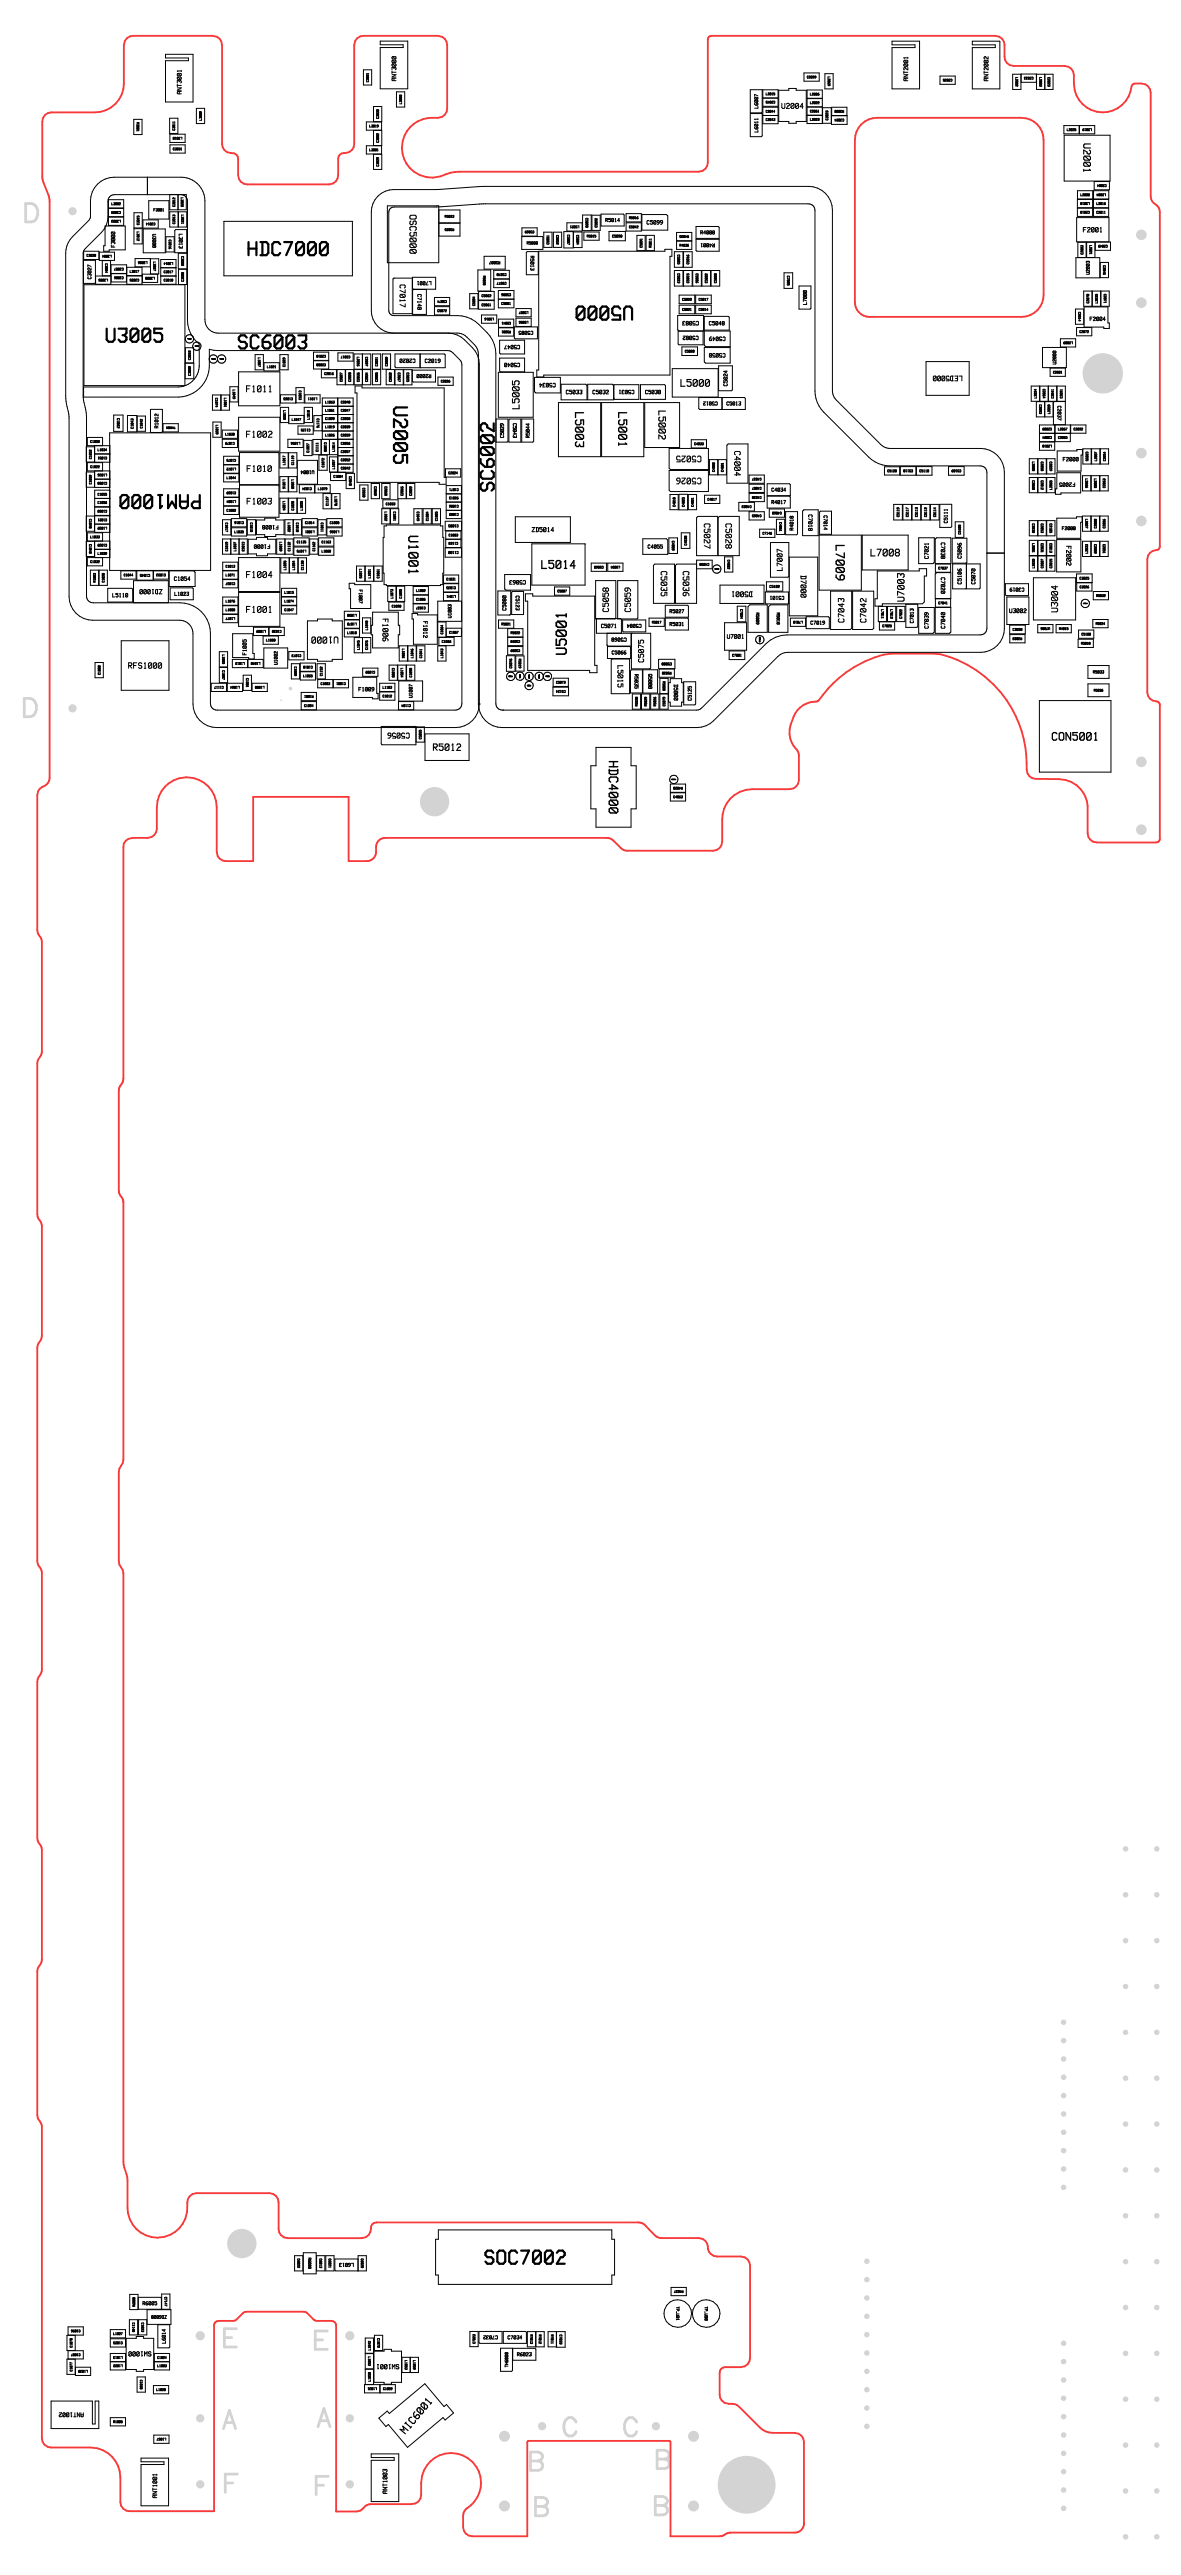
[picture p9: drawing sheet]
<svg xmlns="http://www.w3.org/2000/svg" width="96mm" height="209mm" viewBox="0 0 96 209" stroke-linecap="round" stroke-linejoin="round" font-family="sans-serif">
<defs><g id="words">
<g font-size="1.7">
<text x="19.9" y="20.9">HDC7000</text>
<text x="8.5" y="27.9">U3005</text>
<text x="19.3" y="28.4">SC6003</text>
<text x="31.2" y="32.3" transform="rotate(90 31.2 32.3)">U2005</text>
<text x="40.9" y="39.3" transform="rotate(-90 40.9 39.3)">SC6002</text>
<text x="39.2" y="184.1">SOC7002</text>
</g>
<text font-size="1.3" x="46.6" y="52.8" transform="rotate(-90 46.6 52.8)">U5001</text>
<text font-size="1.2" x="32.7" y="43" transform="rotate(90 32.7 43)">U1001</text>
<g font-size="1.1">
<text x="67.4" y="43.9" transform="rotate(90 67.4 43.9)">L7009</text>
<text x="48.9" y="61.2" transform="rotate(90 48.9 61.2)">HDC4000</text>
</g>
<g font-size="1">
<text x="46.2" y="33.1" transform="rotate(90 46.2 33.1)">L5003</text>
<text x="49.7" y="33.1" transform="rotate(90 49.7 33.1)">L5001</text>
<text x="44" y="46.3">L5014</text>
<text x="85.3" y="60.2">CON5001</text>
</g>
<g font-size=".9">
<text x="87.6" y="11.3" transform="rotate(90 87.6 11.3)">U2001</text>
<text x="42.6" y="32.9" transform="rotate(-90 42.6 32.9)">L5005</text>
<text x="53.1" y="33" transform="rotate(90 53.1 33)">L5002</text>
<text x="55.3" y="31.5">L5000</text>
<text x="70.7" y="45.2">L7008</text>
<text x="33.3" y="197.5" transform="rotate(-50 33.3 197.5)">MIC6001</text>
</g>
<g font-size=".8">
<text x="32.9" y="17.1" transform="rotate(90 32.9 17.1)">OSC5000</text>
<text x="20" y="35.6">F1002</text>
<text x="20" y="31.9">F1011</text>
<text x="20" y="47">F1004</text>
<text x="20" y="49.8">F1001</text>
<text x="27.5" y="51.1" transform="rotate(-180 27.5 51.1)">U1000</text>
<text x="73.8" y="48.6" transform="rotate(-90 73.8 48.6)">U7003</text>
<text x="86.2" y="49.5" transform="rotate(-90 86.2 49.5)">U3004</text>
<text x="35.1" y="61">R5012</text>
</g>
<g font-size=".7">
<text x="63.4" y="8.9">U2004</text>
<text x="32.2" y="22.8" transform="rotate(90 32.2 22.8)">C7017</text>
<text x="20" y="41">F1003</text>
<text x="20" y="38.4">F1010</text>
<text x="57" y="36.4" transform="rotate(-180 57 36.4)">C5025</text>
<text x="57" y="38.2" transform="rotate(-180 57 38.2)">C5026</text>
<text x="59.3" y="36.3" transform="rotate(90 59.3 36.3)">C4004</text>
<text x="53.3" y="46.1" transform="rotate(90 53.3 46.1)">C5035</text>
<text x="55.1" y="46.1" transform="rotate(90 55.1 46.1)">C5036</text>
<text x="56.8" y="42.2" transform="rotate(90 56.8 42.2)">C5027</text>
<text x="58.6" y="42.2" transform="rotate(90 58.6 42.2)">C5028</text>
<text x="63.8" y="46.1" transform="rotate(-90 63.8 46.1)">L7007</text>
<text x="64.7" y="46.4" transform="rotate(90 64.7 46.4)">D7000</text>
<text x="30.8" y="50" transform="rotate(90 30.8 50)">F1006</text>
<text x="49.8" y="49.5" transform="rotate(-90 49.8 49.5)">C5058</text>
<text x="49.9" y="53.8" transform="rotate(90 49.9 53.8)">L5015</text>
<text x="51.5" y="49.5" transform="rotate(-90 51.5 49.5)">C5059</text>
<text x="52.6" y="53.6" transform="rotate(-90 52.6 53.6)">C5075</text>
<text x="68.9" y="50.3" transform="rotate(-90 68.9 50.3)">C7043</text>
<text x="70.7" y="50.3" transform="rotate(-90 70.7 50.3)">C7042</text>
<text x="10.4" y="54.4">RFS1000</text>
<text x="33.3" y="59" transform="rotate(-180 33.3 59)">C5056</text>
</g>
<g font-size=".6">
<text x="87.9" y="18.9">F2001</text>
<text x="78.1" y="30" transform="rotate(-180 78.1 30)">LED5000</text>
<text x="13.2" y="47.4" transform="rotate(-180 13.2 47.4)">ZD1000</text>
<text x="61.2" y="47.5" transform="rotate(-180 61.2 47.5)">D5001</text>
<text x="86.3" y="44.1" transform="rotate(90 86.3 44.1)">F2002</text>
<text x="12.4" y="190.6" transform="rotate(-180 12.4 190.6)">SW1000</text>
<text x="32.5" y="191.6" transform="rotate(-180 32.5 191.6)">SW1001</text>
</g>
<g font-size=".5">
<text x="15" y="7.5" transform="rotate(-90 15 7.5)">ANT3001</text>
<text x="32.4" y="6.4" transform="rotate(-90 32.4 6.4)">ANT3000</text>
<text x="74" y="6.4" transform="rotate(-90 74 6.4)">ANT2001</text>
<text x="80.5" y="6.4" transform="rotate(-90 80.5 6.4)">ANT2002</text>
<text x="9.5" y="19.9" transform="rotate(-90 9.5 19.9)">F3000</text>
<text x="33.7" y="23.7" transform="rotate(90 33.7 23.7)">C7140</text>
<text x="52.5" y="18.3">C5099</text>
<text x="33.7" y="28.8" transform="rotate(-180 33.7 28.8)">C2020</text>
<text x="34.5" y="29.5">C2019</text>
<text x="42.2" y="29.1" transform="rotate(-180 42.2 29.1)">C5040</text>
<text x="42.2" y="27.7" transform="rotate(-180 42.2 27.7)">C5047</text>
<text x="56.7" y="26.9" transform="rotate(-180 56.7 26.9)">C5082</text>
<text x="56.7" y="25.7" transform="rotate(-180 56.7 25.7)">C5083</text>
<text x="57.6" y="26.4">C5048</text>
<text x="58.9" y="27" transform="rotate(-180 58.9 27)">C5049</text>
<text x="58.9" y="28.3" transform="rotate(-180 58.9 28.3)">C5050</text>
<text x="88.5" y="26.1">F2004</text>
<text x="45.1" y="30.7" transform="rotate(-180 45.1 30.7)">C5034</text>
<text x="45.9" y="32">C5033</text>
<text x="48.1" y="32">C5032</text>
<text x="51.5" y="31.3" transform="rotate(-180 51.5 31.3)">C5031</text>
<text x="52.4" y="32">C5030</text>
<text x="59.3" y="31.2" transform="rotate(-90 59.3 31.2)">C5024</text>
<text x="65.4" y="41.6" transform="rotate(90 65.4 41.6)">C7018</text>
<text x="86.3" y="37.5">F2000</text>
<text x="87.3" y="38.8" transform="rotate(-180 87.3 38.8)">F2005</text>
<text x="14.1" y="47.2">C1054</text>
<text x="21.9" y="43.9" transform="rotate(-180 21.9 43.9)">F1000</text>
<text x="22.6" y="42.3" transform="rotate(-180 22.6 42.3)">F1008</text>
<text x="42.7" y="46.7" transform="rotate(-180 42.7 46.7)">C5063</text>
<text x="43.1" y="43.2">ZD5014</text>
<text x="75.6" y="45.2" transform="rotate(-90 75.6 45.2)">C7021</text>
<text x="76.2" y="43.9" transform="rotate(90 76.2 43.9)">C7038</text>
<text x="76.2" y="46.7" transform="rotate(90 76.2 46.7)">C7020</text>
<text x="78.3" y="47.3" transform="rotate(-90 78.3 47.3)">C5106</text>
<text x="78.3" y="45.2" transform="rotate(-90 78.3 45.2)">C5096</text>
<text x="79.4" y="47.3" transform="rotate(-90 79.4 47.3)">C5070</text>
<text x="9.1" y="48.5">L5110</text>
<text x="20.2" y="53" transform="rotate(-90 20.2 53)">F1005</text>
<text x="34.2" y="50.3" transform="rotate(90 34.2 50.3)">F1012</text>
<text x="48.8" y="51">C5071</text>
<text x="59" y="51.9">U7001</text>
<text x="75.6" y="50.9" transform="rotate(-90 75.6 50.9)">C7039</text>
<text x="76.9" y="50.9" transform="rotate(-90 76.9 50.9)">C7040</text>
<text x="81.9" y="49.8">U3002</text>
<text x="29.1" y="56.2">F1009</text>
<text x="54.5" y="55.4" transform="rotate(90 54.5 55.4)">D5000</text>
<text x="6.8" y="195.6" transform="rotate(-180 6.8 195.6)">ANT1002</text>
<text x="13" y="202.8" transform="rotate(-90 13 202.8)">ANT1001</text>
<text x="31.7" y="202.4" transform="rotate(-90 31.7 202.4)">ANT1003</text>
</g>
<g font-size=".4">
<text x="61.7" y="10.6" transform="rotate(-90 61.7 10.6)">L6011</text>
<text x="61.7" y="8.6" transform="rotate(-90 61.7 8.6)">L6007</text>
<text x="7.6" y="22.5" transform="rotate(-90 7.6 22.5)">C3027</text>
<text x="12.2" y="18.8" transform="rotate(90 12.2 18.8)">U3000</text>
<text x="14.3" y="18.9" transform="rotate(90 14.3 18.9)">L3013</text>
<text x="35" y="22.5" transform="rotate(-180 35 22.5)">L7001</text>
<text x="42.9" y="20.6" transform="rotate(90 42.9 20.6)">R5013</text>
<text x="49.1" y="18">R5014</text>
<text x="56.9" y="19.1">R4000</text>
<text x="58" y="19.4" transform="rotate(-180 58 19.4)">R4001</text>
<text x="88.6" y="22.2" transform="rotate(-90 88.6 22.2)">U2003</text>
<text x="43.3" y="26.5" transform="rotate(-180 43.3 26.5)">C5085</text>
<text x="65.7" y="24.6" transform="rotate(-90 65.7 24.6)">L7000</text>
<text x="85.9" y="29.5" transform="rotate(-90 85.9 29.5)">U2000</text>
<text x="13" y="34.6" transform="rotate(-90 13 34.6)">R1012</text>
<text x="35" y="30.1" transform="rotate(-180 35 30.1)">R2000</text>
<text x="41.1" y="35.4" transform="rotate(-90 41.1 35.4)">C5029</text>
<text x="41.5" y="34.2" transform="rotate(90 41.5 34.2)">C5043</text>
<text x="43.2" y="35.4" transform="rotate(-90 43.2 35.4)">R5044</text>
<text x="58.3" y="32.3" transform="rotate(-180 58.3 32.3)">C5012</text>
<text x="59" y="33">C5013</text>
<text x="85.7" y="32.8" transform="rotate(90 85.7 32.8)">C2037</text>
<text x="25.5" y="37.9" transform="rotate(-180 25.5 37.9)">U1004</text>
<text x="62.6" y="41">R4017</text>
<text x="62.6" y="40">C4034</text>
<text x="66.7" y="41.7" transform="rotate(90 66.7 41.7)">C7014</text>
<text x="29" y="47.8" transform="rotate(90 29 47.8)">F1007</text>
<text x="52.6" y="44.6">C4055</text>
<text x="64.6" y="42.9" transform="rotate(-90 64.6 42.9)">R4018</text>
<text x="77.1" y="42.3" transform="rotate(-90 77.1 42.3)">C5111</text>
<text x="83.2" y="47.4" transform="rotate(-180 83.2 47.4)">C3019</text>
<text x="86.2" y="43.1">F2008</text>
<text x="14.2" y="48.4">L1023</text>
<text x="22.7" y="53.9" transform="rotate(-90 22.7 53.9)">U1002</text>
<text x="36.8" y="50.1" transform="rotate(-90 36.8 50.1)">U1003</text>
<text x="41.3" y="49.4" transform="rotate(-90 41.3 49.4)">C5080</text>
<text x="41.7" y="48.2" transform="rotate(90 41.7 48.2)">C5123</text>
<text x="49.7" y="53.2">C5066</text>
<text x="50.9" y="51.4" transform="rotate(-180 50.9 51.4)">C5068</text>
<text x="52.1" y="50.4" transform="rotate(-180 52.1 50.4)">C5084</text>
<text x="54.4" y="49.8">R5027</text>
<text x="54.4" y="50.9">R5031</text>
<text x="63.7" y="48.1" transform="rotate(-180 63.7 48.1)">C5101</text>
<text x="65.8" y="50.8">C7019</text>
<text x="74.4" y="50.5" transform="rotate(-90 74.4 50.5)">C7013</text>
<text x="33.7" y="56.6" transform="rotate(-90 33.7 56.6)">U1007</text>
<text x="51.3" y="54.6" transform="rotate(90 51.3 54.6)">R5035</text>
<text x="52.5" y="54.6" transform="rotate(90 52.5 54.6)">Q5000</text>
<text x="56.3" y="56.8" transform="rotate(-90 56.3 56.8)">C5125</text>
<text x="28.7" y="183.5" transform="rotate(-180 28.7 183.5)">L6013</text>
<text x="11.6" y="187.3">R6005</text>
<text x="13.6" y="187.8" transform="rotate(-180 13.6 187.8)">ZD6008</text>
<text x="13.6" y="190.2" transform="rotate(-90 13.6 190.2)">L6014</text>
<text x="40.4" y="189.4" transform="rotate(-180 40.4 189.4)">C7032</text>
<text x="41.2" y="190.1">C7034</text>
<text x="42" y="191.4">R6023</text>
<text x="41.4" y="192.2" transform="rotate(-90 41.4 192.2)">TH6000</text>
</g>
<g font-size=".3">
<text x="11" y="9.8" transform="rotate(90 11 9.8)">R3001</text>
<text x="14.3" y="10.5" transform="rotate(-90 14.3 10.5)">C3011</text>
<text x="14.8" y="10.9" transform="rotate(-180 14.8 10.9)">L3010</text>
<text x="16.5" y="9.7" transform="rotate(-90 16.5 9.7)">L3009</text>
<text x="30" y="10.3">L3019</text>
<text x="30.1" y="6.6" transform="rotate(-90 30.1 6.6)">C3001</text>
<text x="30.9" y="11.5" transform="rotate(-90 30.9 11.5)">C3002</text>
<text x="30.9" y="9.5" transform="rotate(-90 30.9 9.5)">C3030</text>
<text x="32.7" y="8.3" transform="rotate(-90 32.7 8.3)">L3000</text>
<text x="62.2" y="9.8">C2043</text>
<text x="62.2" y="9.2">C2044</text>
<text x="62.2" y="7.7">L2015</text>
<text x="62.9" y="8" transform="rotate(-180 62.9 8)">C2045</text>
<text x="65.5" y="6.4">C2099</text>
<text x="65.8" y="9.1">C2061</text>
<text x="65.8" y="9.8">L2023</text>
<text x="65.8" y="7.8">L2006</text>
<text x="65.8" y="8.5">L2022</text>
<text x="67.1" y="6.1" transform="rotate(90 67.1 6.1)">L2069</text>
<text x="67.4" y="9.7" transform="rotate(-90 67.4 9.7)">C3023</text>
<text x="68.5" y="8.7" transform="rotate(-180 68.5 8.7)">R3000</text>
<text x="68.5" y="9.4" transform="rotate(-180 68.5 9.4)">C3024</text>
<text x="77.3" y="6.2" transform="rotate(-180 77.3 6.2)">C2035</text>
<text x="82.3" y="6.2" transform="rotate(90 82.3 6.2)">L2002</text>
<text x="83.9" y="6" transform="rotate(-180 83.9 6)">C2033</text>
<text x="84.3" y="6.2" transform="rotate(90 84.3 6.2)">L2003</text>
<text x="85" y="6.2" transform="rotate(90 85 6.2)">C2023</text>
<text x="86.6" y="10.6">L2025</text>
<text x="88.6" y="10.2" transform="rotate(-180 88.6 10.2)">L2019</text>
<text x="9.1" y="16.7">L3002</text>
<text x="9.8" y="17.7" transform="rotate(-180 9.8 17.7)">L3003</text>
<text x="9.8" y="17" transform="rotate(-180 9.8 17)">C3003</text>
<text x="12.5" y="17.2">F3001</text>
<text x="12.6" y="17.9" transform="rotate(-180 12.6 17.9)">C3014</text>
<text x="14" y="12.2">C3031</text>
<text x="14.3" y="16.7" transform="rotate(-90 14.3 16.7)">C3012</text>
<text x="14.6" y="16" transform="rotate(90 14.6 16)">L3020</text>
<text x="14.6" y="17.4" transform="rotate(90 14.6 17.4)">L3021</text>
<text x="30" y="12.3">L3001</text>
<text x="30.9" y="13.4" transform="rotate(-90 30.9 13.4)">C3029</text>
<text x="36.1" y="17.7">R5023</text>
<text x="47.4" y="17.6" transform="rotate(90 47.4 17.6)">C5090</text>
<text x="51.1" y="17.8">R5016</text>
<text x="87.7" y="15.9">L2008</text>
<text x="88.5" y="16.2" transform="rotate(-180 88.5 16.2)">L2010</text>
<text x="88.5" y="16.9" transform="rotate(-180 88.5 16.9)">C2010</text>
<text x="89" y="17.4">C2011</text>
<text x="89" y="16.6">L2016</text>
<text x="89.8" y="15.5" transform="rotate(-180 89.8 15.5)">L2004</text>
<text x="89.8" y="14.8" transform="rotate(-180 89.8 14.8)">C2004</text>
<text x="7" y="20.9">C3028</text>
<text x="8.4" y="21.3" transform="rotate(90 8.4 21.3)">C3004</text>
<text x="8.7" y="22.4" transform="rotate(-180 8.7 22.4)">L3005</text>
<text x="9" y="20.5" transform="rotate(-180 9 20.5)">L3004</text>
<text x="10" y="22.3" transform="rotate(-180 10 22.3)">C3006</text>
<text x="10" y="21.5" transform="rotate(-180 10 21.5)">C3007</text>
<text x="10.6" y="22.2">L3017</text>
<text x="11" y="18.7" transform="rotate(90 11 18.7)">L3012</text>
<text x="11.3" y="22.4" transform="rotate(-180 11.3 22.4)">C3005</text>
<text x="11.4" y="18.2" transform="rotate(-90 11.4 18.2)">C3015</text>
<text x="11.9" y="21" transform="rotate(-180 11.9 21)">L3006</text>
<text x="12.3" y="21.2" transform="rotate(90 12.3 21.2)">L3007</text>
<text x="12.5" y="22.3" transform="rotate(-180 12.5 22.3)">L3008</text>
<text x="13.3" y="22.2">C3017</text>
<text x="13.3" y="22.9">C3018</text>
<text x="13.6" y="19.4" transform="rotate(90 13.6 19.4)">C3016</text>
<text x="14" y="21.1" transform="rotate(-180 14 21.1)">L3014</text>
<text x="14.3" y="18.1" transform="rotate(-90 14.3 18.1)">C3013</text>
<text x="14.6" y="20.7" transform="rotate(90 14.6 20.7)">C3000</text>
<text x="15" y="22.8" transform="rotate(-90 15 22.8)">C3008</text>
<text x="36.9" y="18.3" transform="rotate(-180 36.9 18.3)">R5025</text>
<text x="39.1" y="22.3" transform="rotate(90 39.1 22.3)">R5020</text>
<text x="40.6" y="21" transform="rotate(-180 40.6 21)">R5007</text>
<text x="41.1" y="22.7" transform="rotate(-180 41.1 22.7)">C5077</text>
<text x="41.1" y="22" transform="rotate(-180 41.1 22)">C5078</text>
<text x="41.5" y="23.6" transform="rotate(-180 41.5 23.6)">C5086</text>
<text x="42.8" y="19.9">R5000</text>
<text x="43.4" y="18.5" transform="rotate(-180 43.4 18.5)">C5069</text>
<text x="44.7" y="19.8" transform="rotate(-90 44.7 19.8)">C5051</text>
<text x="45.1" y="19" transform="rotate(90 45.1 19)">C5052</text>
<text x="45.9" y="19" transform="rotate(90 45.9 19)">C5007</text>
<text x="46.7" y="19" transform="rotate(90 46.7 19)">C5004</text>
<text x="47" y="18.1" transform="rotate(-180 47 18.1)">L5021</text>
<text x="47.6" y="19.3">R5015</text>
<text x="48.6" y="18.4" transform="rotate(-90 48.6 18.4)">C5092</text>
<text x="49.7" y="19.3">C5098</text>
<text x="51.1" y="18.5">C5042</text>
<text x="52.3" y="20" transform="rotate(-90 52.3 20)">C5091</text>
<text x="53" y="20" transform="rotate(-90 53 20)">R5011</text>
<text x="54.9" y="20.6" transform="rotate(90 54.9 20.6)">C5005</text>
<text x="54.9" y="22.1" transform="rotate(90 54.9 22.1)">C5023</text>
<text x="55.2" y="20">R4036</text>
<text x="55.9" y="18.9" transform="rotate(-180 55.9 18.9)">R4035</text>
<text x="56.1" y="22.9" transform="rotate(-90 56.1 22.9)">C5015</text>
<text x="56.1" y="21.4" transform="rotate(-90 56.1 21.4)">C5016</text>
<text x="56.4" y="22.1" transform="rotate(90 56.4 22.1)">C5006</text>
<text x="57.6" y="22.9" transform="rotate(-90 57.6 22.9)">C5002</text>
<text x="58.3" y="22.9" transform="rotate(-90 58.3 22.9)">C5008</text>
<text x="63.8" y="22.3" transform="rotate(90 63.8 22.3)">C7005</text>
<text x="88.1" y="20.6" transform="rotate(-90 88.1 20.6)">C2003</text>
<text x="88.4" y="19.8" transform="rotate(90 88.4 19.8)">L2021</text>
<text x="89.5" y="21.5" transform="rotate(90 89.5 21.5)">C2046</text>
<text x="89.5" y="23.8" transform="rotate(90 89.5 23.8)">C2071</text>
<text x="89.9" y="19.7" transform="rotate(-180 89.9 19.7)">C2049</text>
<text x="15.6" y="29.1" transform="rotate(-90 15.6 29.1)">C3010</text>
<text x="20.8" y="29" transform="rotate(90 20.8 29)">L1007</text>
<text x="21.7" y="29.9">L1021</text>
<text x="23.3" y="29.7" transform="rotate(-90 23.3 29.7)">C1029</text>
<text x="26.4" y="29.3" transform="rotate(-180 26.4 29.3)">C2008</text>
<text x="26.4" y="28.6" transform="rotate(-180 26.4 28.6)">C2018</text>
<text x="28.4" y="28.7" transform="rotate(-180 28.4 28.7)">C2017</text>
<text x="28.9" y="28.9" transform="rotate(90 28.9 28.9)">L2026</text>
<text x="29.6" y="28.9" transform="rotate(90 29.6 28.9)">C2097</text>
<text x="30.8" y="29.6" transform="rotate(-90 30.8 29.6)">C2021</text>
<text x="31.6" y="29.6" transform="rotate(-90 31.6 29.6)">C2009</text>
<text x="35.5" y="25.4">C5072</text>
<text x="36.3" y="24.2" transform="rotate(-180 36.3 24.2)">C5074</text>
<text x="38.7" y="24.7" transform="rotate(-90 38.7 24.7)">C5094</text>
<text x="39.1" y="24.9">C5061</text>
<text x="39.1" y="24.1">C5062</text>
<text x="40.1" y="25.6" transform="rotate(-180 40.1 25.6)">L5016</text>
<text x="40.7" y="24.8">C5001</text>
<text x="41.5" y="25.9" transform="rotate(-180 41.5 25.9)">C5041</text>
<text x="41.5" y="26.7" transform="rotate(-180 41.5 26.7)">R5001</text>
<text x="42.9" y="25.9" transform="rotate(-180 42.9 25.9)">L5006</text>
<text x="42.9" y="25.1" transform="rotate(-180 42.9 25.1)">L5007</text>
<text x="55.4" y="25.3">C5021</text>
<text x="55.4" y="24.4">C5022</text>
<text x="55.6" y="28.6">C5020</text>
<text x="56.7" y="25.3">C5014</text>
<text x="56.7" y="24.4">C5017</text>
<text x="87.1" y="27.5" transform="rotate(-180 87.1 27.5)">L2009</text>
<text x="87.4" y="25.2" transform="rotate(90 87.4 25.2)">C2014</text>
<text x="87.7" y="27.1">C2072</text>
<text x="88.5" y="24.5" transform="rotate(-90 88.5 24.5)">C2070</text>
<text x="89.2" y="24.5" transform="rotate(-90 89.2 24.5)">L2035</text>
<text x="7.3" y="36">C1050</text>
<text x="9.4" y="33.9" transform="rotate(90 9.4 33.9)">C1062</text>
<text x="11" y="34.7" transform="rotate(-90 11 34.7)">C1043</text>
<text x="11.7" y="34.7" transform="rotate(-90 11.7 34.7)">C1042</text>
<text x="15.6" y="30.4" transform="rotate(-90 15.6 30.4)">C3009</text>
<text x="17.4" y="32.2" transform="rotate(90 17.4 32.2)">C1074</text>
<text x="17.4" y="34.4" transform="rotate(90 17.4 34.4)">L1039</text>
<text x="18.1" y="32.2" transform="rotate(90 18.1 32.2)">L1081</text>
<text x="18.3" y="35.4">L1038</text>
<text x="18.8" y="31.6" transform="rotate(90 18.8 31.6)">L1049</text>
<text x="19" y="35.7" transform="rotate(-180 19 35.7)">C1079</text>
<text x="22.9" y="33.2" transform="rotate(90 22.9 33.2)">L1020</text>
<text x="23.7" y="34.2">L1047</text>
<text x="23.8" y="32.1" transform="rotate(-180 23.8 32.1)">C1065</text>
<text x="24.2" y="31.6" transform="rotate(90 24.2 31.6)">C1093</text>
<text x="24.4" y="35.7" transform="rotate(-180 24.4 35.7)">L1056</text>
<text x="25.2" y="34.6" transform="rotate(-180 25.2 34.6)">C1125</text>
<text x="25.2" y="34" transform="rotate(-90 25.2 34)">L1018</text>
<text x="25.6" y="33.9" transform="rotate(90 25.6 33.9)">C1176</text>
<text x="25.7" y="32.1" transform="rotate(-180 25.7 32.1)">L1011</text>
<text x="26.2" y="35.8" transform="rotate(90 26.2 35.8)">C1088</text>
<text x="26.3" y="30.5">C2016</text>
<text x="26.4" y="34.1">C1099</text>
<text x="26.4" y="34.8">L1019</text>
<text x="26.4" y="35.5">L1026</text>
<text x="26.4" y="33.4">L1061</text>
<text x="26.4" y="32.8">L1063</text>
<text x="27.7" y="34.8">C2039</text>
<text x="27.7" y="33.4">C2047</text>
<text x="27.7" y="32.8">C2048</text>
<text x="27.7" y="34.1">C2050</text>
<text x="27.7" y="35.5">C2059</text>
<text x="27.9" y="30.9" transform="rotate(-90 27.9 30.9)">C2027</text>
<text x="28.6" y="30.9" transform="rotate(-90 28.6 30.9)">C2028</text>
<text x="29.3" y="30.9" transform="rotate(-90 29.3 30.9)">C2036</text>
<text x="30" y="30.9" transform="rotate(-90 30 30.9)">C2034</text>
<text x="30.8" y="30.9" transform="rotate(-90 30.8 30.9)">C2005</text>
<text x="31.9" y="30.9" transform="rotate(-90 31.9 30.9)">C2032</text>
<text x="32.2" y="30.2" transform="rotate(90 32.2 30.2)">C2067</text>
<text x="32.9" y="30.2" transform="rotate(90 32.9 30.2)">C2025</text>
<text x="35.8" y="31.1">C2026</text>
<text x="84.3" y="32.8" transform="rotate(90 84.3 32.8)">C2093</text>
<text x="84.3" y="32.2" transform="rotate(-90 84.3 32.2)">L2024</text>
<text x="84.6" y="31.5" transform="rotate(90 84.6 31.5)">C2064</text>
<text x="85.4" y="35.9" transform="rotate(-180 85.4 35.9)">L2018</text>
<text x="85.4" y="33.5" transform="rotate(-90 85.4 33.5)">L2059</text>
<text x="85.4" y="34.5" transform="rotate(-180 85.4 34.5)">C2089</text>
<text x="85.4" y="35.2" transform="rotate(-180 85.4 35.2)">C2094</text>
<text x="85.5" y="30.3">C2001</text>
<text x="85.7" y="32.3" transform="rotate(-90 85.7 32.3)">C2041</text>
<text x="85.9" y="35.7">C2065</text>
<text x="85.9" y="35">L2067</text>
<text x="86.4" y="32.3" transform="rotate(-90 86.4 32.3)">C2091</text>
<text x="87.2" y="35">C2092</text>
<text x="7.3" y="38">C1022</text>
<text x="7.5" y="39.2" transform="rotate(-90 7.5 39.2)">C1059</text>
<text x="7.5" y="37.2" transform="rotate(-90 7.5 37.2)">C1052</text>
<text x="7.9" y="40.3">C1055</text>
<text x="7.9" y="40.9">C1056</text>
<text x="7.9" y="36.7">L1034</text>
<text x="8.7" y="38.3" transform="rotate(-180 8.7 38.3)">L1036</text>
<text x="8.7" y="41.9" transform="rotate(-180 8.7 41.9)">C1021</text>
<text x="8.7" y="36.9" transform="rotate(-180 8.7 36.9)">C1051</text>
<text x="8.7" y="38.9" transform="rotate(-180 8.7 38.9)">C1058</text>
<text x="8.7" y="41.2" transform="rotate(-180 8.7 41.2)">C1060</text>
<text x="18.4" y="41.6">C1082</text>
<text x="18.4" y="38.9">L1044</text>
<text x="19.1" y="40.4" transform="rotate(-180 19.1 40.4)">L1004</text>
<text x="19.1" y="37.8" transform="rotate(-180 19.1 37.8)">L1072</text>
<text x="19.2" y="39.7" transform="rotate(-180 19.2 39.7)">C1069</text>
<text x="19.2" y="37.1" transform="rotate(-180 19.2 37.1)">C1075</text>
<text x="22.8" y="38.9" transform="rotate(90 22.8 38.9)">L1016</text>
<text x="22.8" y="40.6" transform="rotate(90 22.8 40.6)">L1024</text>
<text x="23.3" y="37.7" transform="rotate(-90 23.3 37.7)">L1017</text>
<text x="23.6" y="38.9" transform="rotate(90 23.6 38.9)">L1060</text>
<text x="24" y="41.4" transform="rotate(-90 24 41.4)">C1028</text>
<text x="24" y="37.7" transform="rotate(-90 24 37.7)">C1119</text>
<text x="24.7" y="41.3" transform="rotate(-90 24.7 41.3)">L1055</text>
<text x="25.2" y="36.7" transform="rotate(-90 25.2 36.7)">C1027</text>
<text x="25.3" y="39.4" transform="rotate(-180 25.3 39.4)">C1034</text>
<text x="25.8" y="39.8">L1079</text>
<text x="26" y="36.6" transform="rotate(-90 26 36.6)">C1111</text>
<text x="26.4" y="37.9" transform="rotate(-90 26.4 37.9)">C1072</text>
<text x="26.8" y="41" transform="rotate(-90 26.8 41)">C1127</text>
<text x="27.1" y="40.3" transform="rotate(90 27.1 40.3)">L1078</text>
<text x="27.1" y="38.8">C1084</text>
<text x="27.3" y="38" transform="rotate(-90 27.3 38)">L1057</text>
<text x="27.3" y="36.6" transform="rotate(-90 27.3 36.6)">L1014</text>
<text x="27.7" y="38.1">C2042</text>
<text x="27.7" y="37.5">C2052</text>
<text x="27.7" y="36.1">C2056</text>
<text x="27.7" y="36.8">C2057</text>
<text x="28.2" y="38.6" transform="rotate(90 28.2 38.6)">C2040</text>
<text x="29.3" y="39.5" transform="rotate(90 29.3 39.5)">C2038</text>
<text x="30.3" y="39.4" transform="rotate(90 30.3 39.4)">C2069</text>
<text x="31.1" y="39.4" transform="rotate(90 31.1 39.4)">C2068</text>
<text x="31.1" y="41.5" transform="rotate(90 31.1 41.5)">L1062</text>
<text x="31.3" y="41">C1033</text>
<text x="31.8" y="41.5" transform="rotate(90 31.8 41.5)">C1091</text>
<text x="32.8" y="40.2" transform="rotate(-90 32.8 40.2)">C2066</text>
<text x="33.6" y="40.2" transform="rotate(-90 33.6 40.2)">C2022</text>
<text x="33.7" y="41.5" transform="rotate(90 33.7 41.5)">C1049</text>
<text x="36.4" y="38.5">C2024</text>
<text x="36.5" y="40.6">C1026</text>
<text x="37.2" y="41.5" transform="rotate(-180 37.2 41.5)">C1002</text>
<text x="37.2" y="40.8" transform="rotate(-180 37.2 40.8)">C1006</text>
<text x="37.2" y="39.5" transform="rotate(-180 37.2 39.5)">C1071</text>
<text x="54.9" y="41.1" transform="rotate(-90 54.9 41.1)">C4018</text>
<text x="55.7" y="41.1" transform="rotate(-90 55.7 41.1)">C4025</text>
<text x="56.4" y="36.2">C4033</text>
<text x="56.4" y="41.1" transform="rotate(-90 56.4 41.1)">C4021</text>
<text x="57.4" y="40.7">C4017</text>
<text x="58.1" y="38.2" transform="rotate(-90 58.1 38.2)">C4000</text>
<text x="58.9" y="38.2" transform="rotate(-90 58.9 38.2)">C4001</text>
<text x="61" y="40.8" transform="rotate(-180 61 40.8)">C4003</text>
<text x="61.8" y="39.4" transform="rotate(-180 61.8 39.4)">C4007</text>
<text x="61.8" y="38.6" transform="rotate(-180 61.8 38.6)">C4037</text>
<text x="61.8" y="40.1" transform="rotate(-180 61.8 40.1)">C4038</text>
<text x="61.8" y="41.6" transform="rotate(-180 61.8 41.6)">C4065</text>
<text x="63.5" y="41.4" transform="rotate(-180 63.5 41.4)">C4060</text>
<text x="72.1" y="38.4">C5120</text>
<text x="73.1" y="41.9" transform="rotate(-90 73.1 41.9)">C5119</text>
<text x="73.9" y="41.9" transform="rotate(-90 73.9 41.9)">C5117</text>
<text x="74.1" y="37.9" transform="rotate(-180 74.1 37.9)">C5118</text>
<text x="74.6" y="41.9" transform="rotate(-90 74.6 41.9)">C5113</text>
<text x="74.7" y="38.4">C5110</text>
<text x="75.4" y="41.9" transform="rotate(-90 75.4 41.9)">C5112</text>
<text x="76.1" y="41.9" transform="rotate(-90 76.1 41.9)">C5114</text>
<text x="78" y="37.9" transform="rotate(-180 78 37.9)">C5109</text>
<text x="83.7" y="37.4" transform="rotate(90 83.7 37.4)">L2000</text>
<text x="83.7" y="38.9" transform="rotate(90 83.7 38.9)">C2060</text>
<text x="84.4" y="37.4" transform="rotate(90 84.4 37.4)">C2058</text>
<text x="84.4" y="38.9" transform="rotate(90 84.4 38.9)">C2012</text>
<text x="85.1" y="37.4" transform="rotate(90 85.1 37.4)">C2029</text>
<text x="85.5" y="39.7" transform="rotate(-90 85.5 39.7)">L2065</text>
<text x="88" y="38.8" transform="rotate(90 88 38.8)">L2066</text>
<text x="88" y="36.6" transform="rotate(90 88 36.6)">C2055</text>
<text x="88.7" y="38.8" transform="rotate(90 88.7 38.8)">L2005</text>
<text x="89.2" y="37.3" transform="rotate(-90 89.2 37.3)">L2007</text>
<text x="89.9" y="39.5" transform="rotate(-90 89.9 39.5)">C2063</text>
<text x="89.9" y="37.4" transform="rotate(-90 89.9 37.4)">C2054</text>
<text x="7.1" y="42.1" transform="rotate(90 7.1 42.1)">C1048</text>
<text x="7.1" y="44.1" transform="rotate(90 7.1 44.1)">C1040</text>
<text x="7.3" y="45.7">C1032</text>
<text x="7.3" y="43.7">L1033</text>
<text x="7.9" y="47.2" transform="rotate(-90 7.9 47.2)">R1003</text>
<text x="7.9" y="45.1">L1029</text>
<text x="8.6" y="47.2" transform="rotate(-90 8.6 47.2)">C1020</text>
<text x="8.7" y="42.6" transform="rotate(-180 8.7 42.6)">L1032</text>
<text x="8.7" y="44" transform="rotate(-180 8.7 44)">C1039</text>
<text x="10.1" y="46.8">C1044</text>
<text x="12.2" y="46.4" transform="rotate(-180 12.2 46.4)">C1045</text>
<text x="13.4" y="46.4" transform="rotate(-180 13.4 46.4)">C1053</text>
<text x="18.2" y="42.4" transform="rotate(90 18.2 42.4)">C1017</text>
<text x="18.3" y="46.1">C1013</text>
<text x="18.3" y="46.8">L1071</text>
<text x="18.6" y="44.7" transform="rotate(-90 18.6 44.7)">C1019</text>
<text x="19" y="43.3">L1035</text>
<text x="19.1" y="47.1" transform="rotate(-180 19.1 47.1)">C1057</text>
<text x="19.3" y="44.7" transform="rotate(-90 19.3 44.7)">L1037</text>
<text x="19.5" y="43.9" transform="rotate(90 19.5 43.9)">C1063</text>
<text x="19.8" y="42.2" transform="rotate(-180 19.8 42.2)">C1016</text>
<text x="20.2" y="42.4" transform="rotate(90 20.2 42.4)">C1015</text>
<text x="22.6" y="43.9" transform="rotate(90 22.6 43.9)">L1069</text>
<text x="23.3" y="42.4" transform="rotate(90 23.3 42.4)">L1002</text>
<text x="23.3" y="46.2" transform="rotate(-90 23.3 46.2)">L1095</text>
<text x="23.7" y="44.7" transform="rotate(-90 23.7 44.7)">C1132</text>
<text x="23.9" y="42.4" transform="rotate(90 23.9 42.4)">C1010</text>
<text x="24.1" y="46.2" transform="rotate(-90 24.1 46.2)">L1094</text>
<text x="24.1" y="44.1">C1135</text>
<text x="24.8" y="46.2" transform="rotate(-90 24.8 46.2)">C1128</text>
<text x="24.8" y="42.6">C1014</text>
<text x="24.8" y="44.5" transform="rotate(-180 24.8 44.5)">L1075</text>
<text x="25.5" y="42.9" transform="rotate(-180 25.5 42.9)">L1001</text>
<text x="25.7" y="44.7" transform="rotate(-90 25.7 44.7)">C1162</text>
<text x="25.9" y="42.4" transform="rotate(90 25.9 42.4)">C1011</text>
<text x="26.1" y="44.1">C1163</text>
<text x="26.1" y="44.9">L1068</text>
<text x="26.8" y="42.6">C1008</text>
<text x="27.5" y="42.9" transform="rotate(-180 27.5 42.9)">L1066</text>
<text x="29.1" y="46.1" transform="rotate(90 29.1 46.1)">L1025</text>
<text x="30.2" y="46.9" transform="rotate(-90 30.2 46.9)">L1051</text>
<text x="30.9" y="46.9" transform="rotate(-90 30.9 46.9)">C1061</text>
<text x="34.9" y="42.2" transform="rotate(-90 34.9 42.2)">C1004</text>
<text x="35.6" y="42.2" transform="rotate(-90 35.6 42.2)">C1005</text>
<text x="36.2" y="47.2">C1031</text>
<text x="36.4" y="43.6">C1083</text>
<text x="37" y="47.4" transform="rotate(-180 37 47.4)">C1035</text>
<text x="37.2" y="43.8" transform="rotate(-180 37.2 43.8)">C1103</text>
<text x="37.2" y="42.4" transform="rotate(-180 37.2 42.4)">C1085</text>
<text x="37.2" y="44.5" transform="rotate(-180 37.2 44.5)">C1100</text>
<text x="49" y="45.8" transform="rotate(-180 49 45.8)">C5060</text>
<text x="50.3" y="45.8" transform="rotate(-180 50.3 45.8)">L5004</text>
<text x="54.4" y="43.8" transform="rotate(90 54.4 43.8)">C4059</text>
<text x="55.9" y="44.2" transform="rotate(-90 55.9 44.2)">C4030</text>
<text x="57.6" y="45.5" transform="rotate(-180 57.6 45.5)">C4058</text>
<text x="59" y="45.4" transform="rotate(90 59 45.4)">C4002</text>
<text x="61.9" y="43.4">C7146</text>
<text x="62.5" y="47.8">C5102</text>
<text x="63.2" y="42.3" transform="rotate(90 63.2 42.3)">C4061</text>
<text x="76.2" y="46.3">C7037</text>
<text x="78.1" y="43.3" transform="rotate(-90 78.1 43.3)">C5108</text>
<text x="83.7" y="42.4" transform="rotate(90 83.7 42.4)">C2030</text>
<text x="83.7" y="44.1" transform="rotate(90 83.7 44.1)">L2001</text>
<text x="84.1" y="46" transform="rotate(-90 84.1 46)">L2028</text>
<text x="84.4" y="42.4" transform="rotate(90 84.4 42.4)">C2053</text>
<text x="84.4" y="44" transform="rotate(90 84.4 44)">C2031</text>
<text x="84.8" y="46.1" transform="rotate(-90 84.8 46.1)">C2007</text>
<text x="85.1" y="42.4" transform="rotate(90 85.1 42.4)">C2105</text>
<text x="85.1" y="44" transform="rotate(90 85.1 44)">C2013</text>
<text x="85.5" y="46.1" transform="rotate(-90 85.5 46.1)">C2015</text>
<text x="87.7" y="47.1">C3025</text>
<text x="87.7" y="47.8">C3026</text>
<text x="88" y="42.1" transform="rotate(90 88 42.1)">L2027</text>
<text x="88.4" y="44.8" transform="rotate(-90 88.4 44.8)">L2033</text>
<text x="88.7" y="44.1" transform="rotate(90 88.7 44.1)">C2002</text>
<text x="89.1" y="42.8" transform="rotate(-90 89.1 42.8)">C2000</text>
<text x="89.4" y="44.1" transform="rotate(90 89.4 44.1)">C2051</text>
<text x="89.9" y="42.8" transform="rotate(-90 89.9 42.8)">C2006</text>
<text x="17.9" y="53.1" transform="rotate(90 17.9 53.1)">L1005</text>
<text x="18.3" y="48.9">L1076</text>
<text x="18.3" y="49.7">L1080</text>
<text x="19.1" y="49.9" transform="rotate(-180 19.1 49.9)">L1077</text>
<text x="19.8" y="53.6" transform="rotate(-180 19.8 53.6)">L1012</text>
<text x="21.1" y="53.6" transform="rotate(-180 21.1 53.6)">L1040</text>
<text x="21.6" y="51" transform="rotate(-180 21.6 51)">L1009</text>
<text x="21.6" y="52.1">L1008</text>
<text x="22.8" y="51" transform="rotate(-180 22.8 51)">C1030</text>
<text x="23.1" y="49.7">C1047</text>
<text x="23.1" y="48.2">L1015</text>
<text x="23.1" y="48.9">L1074</text>
<text x="24.4" y="53" transform="rotate(-180 24.4 53)">C1073</text>
<text x="25.4" y="53.9" transform="rotate(-180 25.4 53.9)">C1018</text>
<text x="28.2" y="51.5">L1010</text>
<text x="28.9" y="49.7" transform="rotate(-180 28.9 49.7)">L1058</text>
<text x="28.9" y="50.4" transform="rotate(-180 28.9 50.4)">L1070</text>
<text x="29.3" y="52.7" transform="rotate(-90 29.3 52.7)">L1045</text>
<text x="30" y="52.7" transform="rotate(-90 30 52.7)">C1076</text>
<text x="30" y="51.1" transform="rotate(-90 30 51.1)">L1048</text>
<text x="31.8" y="49.4">C1098</text>
<text x="32" y="48.5" transform="rotate(-90 32 48.5)">L1073</text>
<text x="32.5" y="52.6" transform="rotate(90 32.5 52.6)">L1006</text>
<text x="32.7" y="48.5" transform="rotate(-90 32.7 48.5)">C1095</text>
<text x="33.7" y="53.3" transform="rotate(-90 33.7 53.3)">L1046</text>
<text x="33.8" y="48.8">C1086</text>
<text x="33.8" y="48.1">L1082</text>
<text x="34.4" y="53.4" transform="rotate(-90 34.4 53.4)">C1041</text>
<text x="34.5" y="49.1" transform="rotate(-180 34.5 49.1)">C1037</text>
<text x="35.9" y="52.2">C1066</text>
<text x="36.1" y="53.3" transform="rotate(-90 36.1 53.3)">L1043</text>
<text x="36.1" y="51.4" transform="rotate(-90 36.1 51.4)">C1064</text>
<text x="36.5" y="51.5">C1067</text>
<text x="37" y="48.2" transform="rotate(-180 37 48.2)">L1041</text>
<text x="40.7" y="50.8">R5021</text>
<text x="41.5" y="51.5">R5022</text>
<text x="42" y="53.4" transform="rotate(90 42 53.4)">R5019</text>
<text x="42.2" y="52.5" transform="rotate(-180 42.2 52.5)">C5089</text>
<text x="42.2" y="51.8" transform="rotate(-180 42.2 51.8)">C5093</text>
<text x="45.3" y="48.1">C5087</text>
<text x="52.9" y="50.7">R5017</text>
<text x="54.5" y="53.6" transform="rotate(-180 54.5 53.6)">C5088</text>
<text x="59.5" y="53.3">C7001</text>
<text x="60" y="49.4" transform="rotate(90 60 49.4)">C7024</text>
<text x="61.2" y="49.6" transform="rotate(90 61.2 49.6)">R5009</text>
<text x="62.9" y="49.6" transform="rotate(90 62.9 49.6)">R5010</text>
<text x="65.2" y="50.2" transform="rotate(-180 65.2 50.2)">L7010</text>
<text x="71.4" y="49.4" transform="rotate(90 71.4 49.4)">L7011</text>
<text x="71.6" y="51">C7025</text>
<text x="72.2" y="49.4" transform="rotate(90 72.2 49.4)">L7012</text>
<text x="73.3" y="50.2" transform="rotate(-90 73.3 50.2)">C7022</text>
<text x="76.2" y="49.1">C7041</text>
<text x="82.2" y="51.3">C3020</text>
<text x="83" y="51.6" transform="rotate(-180 83 51.6)">R3003</text>
<text x="85.3" y="50.8" transform="rotate(-180 85.3 50.8)">U7006</text>
<text x="86" y="51.2">R4015</text>
<text x="87.8" y="52.4">R5018</text>
<text x="87.8" y="51.6">C5100</text>
<text x="89" y="50.8">R5024</text>
<text x="89" y="48.5">R5032</text>
<text x="8.3" y="54.7" transform="rotate(-90 8.3 54.7)">C1080</text>
<text x="17.9" y="54.4" transform="rotate(90 17.9 54.4)">C1007</text>
<text x="18.1" y="55.5" transform="rotate(-180 18.1 55.5)">C1117</text>
<text x="19.4" y="55.5" transform="rotate(-180 19.4 55.5)">L1064</text>
<text x="19.9" y="55" transform="rotate(90 19.9 55)">C1081</text>
<text x="21.4" y="55.5" transform="rotate(-180 21.4 55.5)">L1000</text>
<text x="23.8" y="54.1" transform="rotate(90 23.8 54.1)">C1009</text>
<text x="24.6" y="55">L1065</text>
<text x="24.7" y="57.4">C1094</text>
<text x="25.4" y="56.3" transform="rotate(-180 25.4 56.3)">R1001</text>
<text x="26" y="55.7">C1003</text>
<text x="26.3" y="54.8" transform="rotate(-90 26.3 54.8)">C1152</text>
<text x="28.1" y="55.2" transform="rotate(-180 28.1 55.2)">C1001</text>
<text x="30.4" y="54.3" transform="rotate(-180 30.4 54.3)">C1089</text>
<text x="31.1" y="56.7">C1012</text>
<text x="31.1" y="56">L1103</text>
<text x="31.7" y="54.2" transform="rotate(90 31.7 54.2)">C1000</text>
<text x="32.4" y="54.2" transform="rotate(90 32.4 54.2)">L1054</text>
<text x="33.3" y="57" transform="rotate(-180 33.3 57)">C1104</text>
<text x="33.6" y="54.9" transform="rotate(-90 33.6 54.9)">C1090</text>
<text x="34.3" y="59.9" transform="rotate(-90 34.3 59.9)">C5055</text>
<text x="41.7" y="54.2" transform="rotate(-90 41.7 54.2)">C5076</text>
<text x="45.2" y="55.5">C5073</text>
<text x="45.9" y="55.9" transform="rotate(-180 45.9 55.9)">C5124</text>
<text x="51.9" y="57.3" transform="rotate(-90 51.9 57.3)">R5028</text>
<text x="52.6" y="57.3" transform="rotate(-90 52.6 57.3)">R5029</text>
<text x="53.4" y="57.3" transform="rotate(-90 53.4 57.3)">R5026</text>
<text x="53.7" y="55.3" transform="rotate(90 53.7 55.3)">R5008</text>
<text x="54.1" y="57.3" transform="rotate(-90 54.1 57.3)">C5079</text>
<text x="54.5" y="54.4" transform="rotate(-180 54.5 54.4)">R5030</text>
<text x="88.7" y="54.7">R5033</text>
<text x="88.8" y="56.2">R5036</text>
<text x="54.7" y="64.9">C4063</text>
<text x="55.4" y="63.7" transform="rotate(-180 55.4 63.7)">R4020</text>
<text x="24" y="183.4" transform="rotate(90 24 183.4)">C6022</text>
<text x="24.9" y="183.3" transform="rotate(90 24.9 183.3)">R6000</text>
<text x="25.8" y="183.4" transform="rotate(90 25.8 183.4)">C6013</text>
<text x="26.6" y="183.4" transform="rotate(90 26.6 183.4)">C6021</text>
<text x="29.2" y="183.4" transform="rotate(90 29.2 183.4)">C6020</text>
<text x="55.5" y="185.9" transform="rotate(-180 55.5 185.9)">R4037</text>
<text x="6" y="190.6" transform="rotate(-90 6 190.6)">C1078</text>
<text x="6.5" y="191" transform="rotate(-180 6.5 191)">C1087</text>
<text x="6.5" y="189.1" transform="rotate(-180 6.5 189.1)">C1096</text>
<text x="9.2" y="189.7">L1027</text>
<text x="9.9" y="191.2" transform="rotate(-180 9.9 191.2)">L1013</text>
<text x="9.9" y="191.9" transform="rotate(-180 9.9 191.9)">L1022</text>
<text x="9.9" y="190" transform="rotate(-180 9.9 190)">C1025</text>
<text x="10.6" y="188.6" transform="rotate(90 10.6 188.6)">C1148</text>
<text x="11.1" y="187.3" transform="rotate(-90 11.1 187.3)">R6008</text>
<text x="11.4" y="188.6" transform="rotate(90 11.4 188.6)">C1023</text>
<text x="12.8" y="191.7">C1024</text>
<text x="13.3" y="186.5" transform="rotate(90 13.3 186.5)">C7147</text>
<text x="29.8" y="191.4" transform="rotate(90 29.8 191.4)">L1052</text>
<text x="30.2" y="190.8" transform="rotate(-90 30.2 190.8)">L1042</text>
<text x="30.5" y="189.9" transform="rotate(90 30.5 189.9)">C1070</text>
<text x="32.8" y="191.7" transform="rotate(90 32.8 191.7)">L1053</text>
<text x="33.4" y="191.7" transform="rotate(90 33.4 191.7)">L1059</text>
<text x="38.7" y="190.3" transform="rotate(-90 38.7 190.3)">C7023</text>
<text x="42.9" y="189.6" transform="rotate(90 42.9 189.6)">R7013</text>
<text x="43.6" y="189.6" transform="rotate(90 43.6 189.6)">R7012</text>
<text x="44.6" y="189.6" transform="rotate(90 44.6 189.6)">R7011</text>
<text x="45.3" y="189.6" transform="rotate(90 45.3 189.6)">C7033</text>
<text x="54.8" y="187.2" transform="rotate(90 54.8 187.2)">TP_UB1</text>
<text x="57.1" y="187.2" transform="rotate(90 57.1 187.2)">TP_UB0</text>
<text x="6" y="192.6" transform="rotate(-90 6 192.6)">C1077</text>
<text x="7.1" y="192.3" transform="rotate(-180 7.1 192.3)">L1030</text>
<text x="9.2" y="196.9">R1005</text>
<text x="11.3" y="193.3" transform="rotate(90 11.3 193.3)">C1038</text>
<text x="12.7" y="194.3">L1028</text>
<text x="12.8" y="192.3">L1003</text>
<text x="13.5" y="197.9" transform="rotate(-180 13.5 197.9)">L1067</text>
<text x="30.2" y="193.4" transform="rotate(-90 30.2 193.4)">L1050</text>
<text x="30.6" y="193.8" transform="rotate(-180 30.6 193.8)">L1031</text>
<text x="31.1" y="194.2">C1092</text>
</g>
<text font-size=".2" x="14.3" y="34.5" transform="rotate(-180 14.3 34.5)">TH1001</text>
</g></defs>
<g fill="none" stroke="#d3d3d3" stroke-width=".22">
<path d="M2.1 16.5h.5a.8 .8 0 0 1 .5 .8 .8 .8 0 0 1-.5 .7h-.5zM2 56.7h.5a.8 .8 0 0 1 .5 .8 .8 .8 0 0 1-.5 .7h-.5zM18.1 197.3l.5-1.5 .5 1.5M18.2 189.9h.6M18.3 196.8h.6M19.2 189.2h-1v1.5h1M25.6 190.1h.6M25.8 197.2l.5-1.5 .5 1.5M26 196.7h.6M26.6 189.4h-1v1.5h1M43.1 199.9h.6M43.1 199.2h.6a.4 .4 0 0 1 .4 .5l-.2 .2h-.2a.38 .38 0 0 1 .4 .4 .38 .38 0 0 1-.4 .4h-.6z"/>
<path d="M46.8 196.8a.5 .5 0 0 0-.6-.4 .5 .5 0 0 0-.4 .6 .66 .66 0 0 0 .6 .9l.4-.3M51.7 196.8a.5 .5 0 0 0-.6-.4 .5 .5 0 0 0-.4 .6 .66 .66 0 0 0 .7 .9l.3-.3M53.4 199.1h.6a.4 .4 0 0 1 .3 .4l-.1 .2-.2 .1a.38 .38 0 0 1 .4 .4 .38 .38 0 0 1-.4 .4h-.6zM53.4 199.8h.6M18.3 201.7h.6M19.3 201h-1v1.5M25.7 201.9h.6M26.7 201.2h-1v1.5M43.5 203.6h.6M43.5 202.9h.6a.4 .4 0 0 1 .4 .4l-.2 .3h-.2a.38 .38 0 0 1 .4 .4 .38 .38 0 0 1-.4 .4h-.6zM53.2 203.6h.6M53.2 202.8h.6a.4 .4 0 0 1 .4 .5l-.2 .2-.2 .1a.38 .38 0 0 1 .4 .3 .38 .38 0 0 1-.4 .4h-.6z"/>
</g>
<g fill="#d3d3d3">
<circle cx="60.6" cy="201.9" r="2.35"/>
<circle cx="89.5" cy="30.3" r="1.64"/>
<circle cx="35.3" cy="65.1" r="1.19"/>
<circle cx="19.6" cy="182.3" r="1.19"/>
<circle cx="22.8" cy="56.9" r=".07"/>
<circle cx="23.6" cy="55.9" r=".15"/>
<circle cx="28.4" cy="201.8" r=".34"/>
<circle cx="28.4" cy="189.8" r=".37"/>
<circle cx="16.3" cy="189.8" r=".37"/>
<circle cx="16.3" cy="196.5" r=".34"/>
<circle cx="28.4" cy="196.5" r=".34"/>
<circle cx="16.3" cy="201.8" r=".34"/>
<circle cx="53.3" cy="197.1" r=".34"/>
<circle cx="44" cy="197.1" r=".34"/>
<circle cx="56.3" cy="197.9" r=".45"/>
<circle cx="56.3" cy="203.6" r=".45"/>
<circle cx="41" cy="203.6" r=".45"/>
<circle cx="41" cy="197.9" r=".45"/>
<circle cx="70.4" cy="197.1" r=".22"/>
<circle cx="70.4" cy="195.6" r=".22"/>
<circle cx="70.4" cy="194.2" r=".22"/>
<circle cx="70.4" cy="192.7" r=".22"/>
<circle cx="70.4" cy="191.2" r=".22"/>
<circle cx="70.4" cy="189.7" r=".22"/>
<circle cx="70.4" cy="188.2" r=".22"/>
<circle cx="70.4" cy="186.7" r=".22"/>
<circle cx="70.4" cy="185.2" r=".22"/>
<circle cx="70.4" cy="183.7" r=".22"/>
<circle cx="86.4" cy="203.8" r=".22"/>
<circle cx="86.4" cy="202.3" r=".22"/>
<circle cx="86.4" cy="200.8" r=".22"/>
<circle cx="86.4" cy="199.3" r=".22"/>
<circle cx="86.4" cy="197.8" r=".22"/>
<circle cx="86.4" cy="196.3" r=".22"/>
<circle cx="86.4" cy="194.9" r=".22"/>
<circle cx="86.4" cy="193.4" r=".22"/>
<circle cx="86.4" cy="191.9" r=".22"/>
<circle cx="86.4" cy="190.4" r=".22"/>
<circle cx="86.4" cy="177.7" r=".22"/>
<circle cx="86.4" cy="176.2" r=".22"/>
<circle cx="86.4" cy="174.7" r=".22"/>
<circle cx="86.4" cy="173.2" r=".22"/>
<circle cx="86.4" cy="171.8" r=".22"/>
<circle cx="86.4" cy="170.3" r=".22"/>
<circle cx="86.4" cy="168.8" r=".22"/>
<circle cx="86.4" cy="167.3" r=".22"/>
<circle cx="86.4" cy="165.8" r=".22"/>
<circle cx="86.4" cy="164.3" r=".22"/>
<circle cx="93.9" cy="150.2" r=".22"/>
<circle cx="93.9" cy="153.9" r=".22"/>
<circle cx="93.9" cy="157.7" r=".22"/>
<circle cx="93.9" cy="161.4" r=".22"/>
<circle cx="93.9" cy="165.1" r=".22"/>
<circle cx="93.9" cy="168.8" r=".22"/>
<circle cx="93.9" cy="172.6" r=".22"/>
<circle cx="93.9" cy="176.3" r=".22"/>
<circle cx="93.9" cy="180" r=".22"/>
<circle cx="93.9" cy="183.8" r=".22"/>
<circle cx="93.9" cy="187.5" r=".22"/>
<circle cx="93.9" cy="191.2" r=".22"/>
<circle cx="93.9" cy="194.9" r=".22"/>
<circle cx="93.9" cy="198.7" r=".22"/>
<circle cx="93.9" cy="202.4" r=".22"/>
<circle cx="93.9" cy="206.1" r=".22"/>
<circle cx="91.4" cy="150.2" r=".22"/>
<circle cx="91.4" cy="153.9" r=".22"/>
<circle cx="91.4" cy="157.7" r=".22"/>
<circle cx="91.4" cy="161.4" r=".22"/>
<circle cx="91.4" cy="165.1" r=".22"/>
<circle cx="91.4" cy="168.8" r=".22"/>
<circle cx="91.4" cy="172.6" r=".22"/>
<circle cx="91.4" cy="176.3" r=".22"/>
<circle cx="91.4" cy="180" r=".22"/>
<circle cx="91.4" cy="183.8" r=".22"/>
<circle cx="91.4" cy="187.5" r=".22"/>
<circle cx="91.4" cy="191.2" r=".22"/>
<circle cx="91.4" cy="194.9" r=".22"/>
<circle cx="91.4" cy="198.7" r=".22"/>
<circle cx="91.4" cy="202.4" r=".22"/>
<circle cx="91.4" cy="206.1" r=".22"/>
<circle cx="5.9" cy="57.6" r=".34"/>
<circle cx="5.9" cy="17.2" r=".34"/>
<circle cx="92.7" cy="67.4" r=".43"/>
<circle cx="92.7" cy="61.9" r=".43"/>
<circle cx="92.7" cy="24.6" r=".43"/>
<circle cx="92.7" cy="19.1" r=".43"/>
<circle cx="92.7" cy="42.3" r=".43"/>
<circle cx="92.7" cy="36.8" r=".43"/>
</g>
<path d="M3.7 9.3l.5-.2h4a2.34 2.34 0 0 0 1.9-2.3v-3.1v-.4l.5-.4h6.7a.75 .75 0 0 1 .7 .8l.1 8.3a.85 .85 0 0 0 .9 .5l.2 .1 .1 .3v1.3a.75 .75 0 0 0 .8 .8h6.6l.3-.1 .4-.4 .1-1.6a.47 .47 0 0 1 .5-.5 .75 .75 0 0 0 .8-.7v-8l.2-.6 .5-.2h6.1a.74 .74 0 0 1 .7 .8v5.4a.96 .96 0 0 1-1.2 .5 2.43 2.43 0 0 0-2.4 3 2.43 2.43 0 0 0 3.5 1.6l1.1-.2h19.4a.75 .75 0 0 0 .8-.8v-10l.1-.3h23.2a.75 .75 0 0 1 .8 .8v1.2l.4 .4 .3 .1h4.1a.75 .75 0 0 1 .8 .7 2.47 2.47 0 0 0 2.3 3 2.4 2.4 0 0 0 2.4-2.2l.2-.1a.95 .95 0 0 1 1.3 .7v8.4l.1 .4 .6 .6 .1 .3v27.2l-.1 .2-.2 .1a.74 .74 0 0 0-.8 .7v10.8l.1 .3a.88 .88 0 0 0 .8 .5l.2 .3v10.9l-.1 .2h-.2h-4.8h-.4l-.2-.2-.2-.5v-2.2a2.36 2.36 0 0 0-2.3-2.2l-2.2-.1a1 1 0 0 1-.4-1.2 9.2 9.2 0 0 0-7-8.8l-3.9-.1a8.9 8.9 0 0 0-6.1 3.8l-.1 .1a1.95 1.95 0 0 0-1.9 1.2 2.26 2.26 0 0 0 .4 2.9l.1 .3v2l-.3 .5-.2 .2h-.3h-3a2.43 2.43 0 0 0-2.5 2.5v2.1l-.4 .4h-.3h-7.1l-.4-.2-.7-.7-.4-.1h-18a.84 .84 0 0 0-.8 1.1 .74 .74 0 0 1-.7 .8h-1.5v-5.3h-7.7v5.3h-2.3l-.5-.2-.1-.3-.1-.3v-3.6a2.43 2.43 0 0 0-2.4-2.4 2.43 2.43 0 0 0-2.5 2.4v1.7l-.2 .5-.5 .3h-1.2a.72 .72 0 0 0-.8 .7v18.8l-.4 1v8.1l.4 1v20.9l-.4 1v7.3l.4 .9v47.8l.3 1.3 .1 2.5a2.45 2.45 0 0 0 2.6 2.4 2.45 2.45 0 0 0 2.2-2.9 .75 .75 0 0 1 .8-.7h5.9l.3 .1 .4 .4v.2v2.2a.75 .75 0 0 0 .8 .7h6h.3a.88 .88 0 0 0 .4-.9l.1-.2 .4-.1h21.2l.5 .1 .9 .9 .3 .2h3.2a.78 .78 0 0 1 .8 .9 .76 .76 0 0 0 .7 .6h2l.3 .1 .3 .4 .1 7.8a.74 .74 0 0 1-.7 .7h-1.3l-.3 .2-.2 .3v1.8a.8 .8 0 0 0 1.1 .7l.5 .2 1.7 1.7a1.47 1.47 0 0 0 1.1 .5h1.7h.3l.4 .4 .1 6.9a.74 .74 0 0 1-.8 .8h-5.2l-.9 .3h-4v-7.7v-.1h-11.5l-.1 .1v7.7h-4.5l-.2-.1-.4-.4a2.55 2.55 0 0 1 0-1.6l.2-.2a2.43 2.43 0 0 0-.1-4.2 2.43 2.43 0 0 0-3.6 2.1l-.1 1.3-.4 .4-3.6 .1h-.3l-.7 .5h-1.8v-15.1a.38 .38 0 0 0-.4-.3l-1.3-.1-.7-.6-.2-.1h-4.7l-.3 .1-.6 .6-1.3 .1-.4 .2v15.2h-7.1l-.5-.4v-.3v-2a2.43 2.43 0 0 0-2.5-2.4l-3.4-.1-.3-.2-.2-.5v-25.3l-.4-1v-11.6l.4-1v-8.9l-.4-1v-12.7l.4-1v-7.8l-.4-1v-17.3l.4-1v-8.9l-.4-.9v-12.3l.4-1v-8.9l-.4-.9v-11l.1-.3 .3-.3a.82 .82 0 0 0 .6-.8v-46.8v-.5l-.6-1.5v-4.5zM69.9 10.1a1.79 1.79 0 0 1 1.3-.5h11.7a1.78 1.78 0 0 1 1.8 1.8v12.6a1.78 1.78 0 0 1-1.8 1.7h-12.3a1.19 1.19 0 0 1-1.2-1.1v-13.2a1.8 1.8 0 0 1 .5-1.3z" fill="none" stroke="#f83939" stroke-width=".15"/>
<g fill="none" stroke="#000" stroke-width=".08">
<path d="M7.9 15a1.92 1.92 0 0 1 1.4-.6h5.4a1.93 1.93 0 0 1 1.9 1.9v9.7a1.09 1.09 0 0 0 1.1 1.1h19.8a2.32 2.32 0 0 1 1 .9l.3 .4v.4v28.4a1.81 1.81 0 0 1-1.8 1.9h-19.4a1.93 1.93 0 0 1-1.9-1.9v-5.7a1.09 1.09 0 0 0-1.1-1.1h-7.1a1.93 1.93 0 0 1-1.9-1.9v-14.5l-.3-1.9v-11.5a1.92 1.92 0 0 1 .6-1.4l1.3-1.3 .1-.2a5.5 5.5 0 0 1 .2-2.1zM8.5 18.4h1.7v1.9h-1.3v.1h-.5v-.4h.1zM8.8 16.9h1.2v.7h-1.2zM8.8 16.2h1.2v.7h-1.2zM8.8 17.6h1.2v.7h-1.2zM9 19.9v.2h.3M9.1 17.2v.1M9.1 17.9v.1M9.1 19.1v.2M9.1 18.9v.1M9.1 19.4v.1M9.1 17.3v.1h.1"/>
<path d="M9.1 17.3h.1M9.1 18v.1h.1M9.1 18h.1M9.1 19.6h-.1v.2M9.2 19.9v.2M9.2 17.2v.1M9.2 17.9v.1M9.3 17.2l-.1 .2zM9.3 17.9l-.1 .2zM9.4 17.2v.1M9.4 17.9v.1M9.5 17.2l-.1 .2z"/>
<path d="M9.5 17.9l-.1 .2zM9.5 17.2l.1 .1M9.5 17.9l.1 .1M9.6 17.3l-.1 .1h.1M9.6 18l-.1 .1h.1M9.6 17.3h.1M9.6 18h.1M9.8 17.2v.2l-.1-.1M9.8 17.9v.2M10.9 9.7h.6v1.2h-.6zM10.9 17.3h.6v1.2h-.6zM10.9 18.6h.6v1.2h-.6z"/>
<path d="M11.1 10.6h.1M11.1 10h.2v.1M11.1 19.5v.1M11.1 18.8h.2M11.1 17.5l.1 .1M11.2 17.9v.1M11.2 18.2v.1l.1-.1M11.2 18l-.1 .1M11.3 10.6h-.2M11.3 10.3v.1M11.3 10.4v.1M11.3 19.5h-.1"/>
<path d="M11.3 19.1v.1M11.3 19.3l-.2 .1M11.3 10.1l-.1 .1M11.3 19l-.1 .1M11.3 17.7l-.1 .1M11.6 17.9h1.2v.6h-1.2zM11.6 18.6h1.8v1.9h-1.8zM11.9 18.1v.2l.1-.1h-.1M12 14.4v1.4M12.1 18.1v.2M12.1 16.3h1.6v1.5h-1.6zM12.2 18.1v.2"/>
<path d="M12.3 18.1l-.1 .2zM12.3 18.1l.1 .1M12.4 18.2l-.1 .1h.1M12.4 18.2h.1M12.4 19.2h.2M12.4 19h.2M12.5 18.3h.1M12.6 18.1v.2M12.6 18.3h.1M12.6 19.5v.1M12.6 19.9v.2M12.6 19.7v.2"/>
<path d="M12.6 19.3v.1M13.4 4.4h2.3v3.9h-2.3v-3.4h1.9v-.2h-1.9zM13.5 19.2h.6v1.3h-.6zM13.8 9.6h.6v1.2h-.6zM13.8 15.8v1.2h1.3v-1.2h-5.8a.53 .53 0 0 0-.5 .6 2.86 2.86 0 0 1-.6 2.5l-1.3 1.3-.1 .4v11.5l.2 1.9v14.4a.53 .53 0 0 0 .6 .6h7a2.49 2.49 0 0 1 2.5 2.4v5.7a.53 .53 0 0 0 .5 .6h19.3a.53 .53 0 0 0 .6-.6v-27.4l-.1-.4-.7-.7-.4-.1h-18.6l-.7-.1a5.6 5.6 0 0 1-.1 2.1 2.57 2.57 0 0 1-2.4 1.8h-7.7v-.9h7.7a1.75 1.75 0 0 0 1.7-1.7v-1.8a2.46 2.46 0 0 1-1-1.9v-9.6l-.2-.5-.3-.1M13.8 17.2h.7v1.2h-.7zM13.8 10.9h1.2v.7h-1.2zM13.8 11.8h1.2v.6h-1.2zM13.9 20h-.2M13.9 19.5v.1M13.9 19.8v.1M13.9 19.7l-.1 .1"/>
<path d="M14.1 10.5v.1h.1M14.1 10.2v.1M14.1 11.2v.1M14.1 17.8v.1M14.1 16.7l-.1 .1h.2M14.1 16.1v.1M14.1 16.4v.1M14.1 18.1v.1h.1M14.1 10.3l-.1 .1M14.1 16.5l-.1 .1M14.1 17.5l-.1 .1M14.1 17.9l-.1 .1"/>
<path d="M14.2 11.2l-.1 .1zM14.2 10.1h-.1M14.2 9.9h-.1M14.2 18.7h.1h.9v1.8h-1zM14.2 17.7h-.1M14.2 16.8h.1M14.2 16.3h-.1M14.3 11.2v.1M14.4 11.2v.1M14.4 6.8v.2M14.4 7.1h.3l-.3 .2h.3M14.4 6.9h.3"/>
<path d="M14.4 7.4v.2M14.4 6v.2M14.4 6.3v.2M14.5 15.8v1.2M14.5 11.2l-.1 .1zM14.5 17.2h.7v1.2h-.7zM14.5 6.6h-.1v.1M14.5 11.2h.1M14.5 11.2v.1h.1M14.5 19h.3M14.7 16.8h.1M14.7 16.1h.2"/>
<path d="M14.7 5.8h-.3M14.7 16.7l.1 .1M14.7 17.5h.2M14.8 19.8h-.3M14.8 19.5v.2M14.8 11.2v.1M14.8 20v.2l-.3-.1M14.8 19.3v.1h-.1M14.8 16.4v.1M14.8 16.5v.1M14.8 16.7v.1M14.9 16.2l-.1 .1"/>
<path d="M14.9 17.8v.1M14.9 17.9v.1M14.9 18.1l-.2 .1M14.9 17.6v.1M15.9 8.8h.7v1.2h-.7zM16.2 9.4v.1M16.2 9.1v.1M16.2 9.2v.1M16.3 9.5l-.1 .1M16.4 9.7v.1h-.2M18.2 18h10.4v4.4h-10.4zM29.5 5.7h.7v1.2h-.7z"/>
<path d="M29.8 6.5v.1h.1M29.8 6.1v.1M29.8 6.2v.1M29.8 6.4v.1M29.9 6h-.1M30.3 9.9v-1.2h.7v5.1h-.7v-1.3h.7M30.3 10.6v1.2h.7M30.6 8.9v.1M30.6 9.2v.1M30.6 9.5v.1h.1M30.6 10.9v.1M30.6 11v.1"/>
<path d="M30.6 11.2v.1M30.6 11.5v.1l.1-.1M30.6 12.8v.1M30.6 12.9v.1M30.6 13.1v.1M30.6 13.4v.1h.1M30.6 9.4v.1M30.6 9.1v.1M30.6 11.3v.1M30.6 13.2v.2M30.9 3.3h2.2v3.9h-2.2v-3.3h1.8v-.3h-1.8zM31 11.8h-1.3v.7h1.3"/>
<path d="M31 9.9h-1.3v.7h1.3M31.5 16.7h4.1v4.6h-4.1zM31.7 16.9l.3-.1h3.4l4-.2h26.2a.54 .54 0 0 1 .6 .5v14.7l.1 .6 .2 .6 .4 .5 3.6 3.6 .8 .6 1 .2h7.3a.53 .53 0 0 1 .5 .5v12.6a.53 .53 0 0 1-.5 .6h-15.7a2.45 2.45 0 0 0-1.7 .7l-5.2 5.2-.3 .2h-15.9a.53 .53 0 0 1-.5-.6v-28.4a3.5 3.5 0 0 0-2.4-2.9l-.7-.2h-5.2a.42 .42 0 0 1-.4-.4v-7.9zM31.8 6.1h.4l-.4 .2h.4M31.8 5.9h.4M31.8 5.8v.2M31.9 6.4v.2M31.9 4.6v.2M31.9 4.9v.2M31.9 5.2v.2M31.9 5.5h-.1v.2M32.2 7.5h.7v1.2h-.7z"/>
<path d="M32.5 7.7v.1M32.5 7.9v.1M32.5 8v.1M32.5 8.2l-.1 .1M32.6 8.3v.1h-.2M35.6 17.1h1.7v1h-1.7zM35.6 18.1h1.7v1.1h-1.7zM36.1 18.6l.1 .1h-.1M36.4 18.6l-.1 .1h.1M36.4 18.6v.1M36.5 18.6v.1zM36.6 18.6l.1 .1h-.1"/>
<path d="M36.7 18.6l.1 .1M36.8 18.6v.1h-.1h.1M42.4 19.2h1.7v1.1h-1.7zM42.4 18.5h1.2v.7h-1.2zM42.7 18.8l-.1 .1h.1l-.1-.1M42.8 18.8h.1M42.9 18.8l-.1 .1M42.9 18.8v.1M43 18.8v.1zM43.1 18.8l.1 .1h-.1M43.4 18.8v.1h-.2M44.1 18.9h.7v1.2h-.7z"/>
<path d="M44.4 19.6l.1 .1M44.4 19.3l.1 .1M44.4 19.7v.1h.2M44.4 19.4v.1M44.6 19.2h-.2M44.9 18.9h.7v1.2h-.7zM45.2 19.7v.1M45.3 19.3l.1 .1M45.3 19.6l.1 .1M45.3 19.4v.1M45.3 19.7l.1 .1h-.1M45.3 19.1v.1"/>
<path d="M45.8 18.8h.7v1.3h-.7zM46 18.1h1.3v.7h-1.3zM46.2 19.3l.1 .1M46.2 19.4v.1M46.2 19.6v.1M46.2 19.1v.1M46.3 19.8v.1l-.2-.1M46.3 18.4l.1 .1M46.4 18.5h.1M46.5 18.4l-.1 .1M46.6 18.8h.7v1.3h-.7zM46.6 18.4v.1"/>
<path d="M46.7 18.4l-.1 .1zM46.7 18.4l.1 .1h-.1M46.8 19.8h.2l-.1-.1v.1M46.9 19.3l.1 .1M47 19.1v.1M47 19.4v.1M47 19.6v.1M47 18.4v.1M47.3 17.5h.7v1.2h-.7zM47.4 18.8h1.2v.7h-1.2zM47.6 18.4l.1 .1M47.7 17.9v.1"/>
<path d="M47.7 18.1v.1M47.7 18.2v.1M47.7 17.7v.1M47.7 18.4v.1M48.1 17.5h.6v1.2h-.6zM48.3 18.2l.1 .1M48.3 18.4v.1l.2-.1M48.3 18.1v.1M48.3 17.7v.1M48.3 17.9v.1M48.8 17.4h1.8l.1 .1v.9h-1.9zM49.4 18.8h1.4v.8h-1.4z"/>
<path d="M50.8 18.1h1.3v.7h-1.3zM50.8 17.4h1.3v.6h-1.3zM51.7 19.1h.7v1.3h-.7zM52 19.8v.1M52 20v.1h.1M52 19.5v.1M52 19.7v.1M52.1 17.4h2l.1 .1v1.2h-2.1zM52.1 19.4l-.1 .1M52.5 19.1h.6v1.3h-.6zM52.7 19.8l.1 .1M52.7 20v.1h.2"/>
<path d="M52.7 19.7v.1M52.9 19.6h-.2M52.9 19.4l-.2 .1M54.9 18.9h1.3v.7h-1.3zM54.9 19.6h1.3v.7h-1.3zM55.2 19.2h.1l-.1 .1M55.3 19.2h.1M55.4 19.2l-.1 .1h.1M55.4 19.2h.1M55.5 19.3l.1-.1v.1M55.5 19.2v.1M55.5 19.3h.1"/>
<path d="M55.6 19.3h.1M55.7 19.1v.2l.1-.1h-.1M55.8 19.1l.1 .1M55.9 19.1v.2h-.1l.1-.1M56.5 19.4h1.9v1h-1.8l-.1-.1zM56.5 18.4h1.8l.1 .1v.9h-1.9zM57 19.8v.2M57.1 19.8v.2M57.3 19.8v.2l-.1 .1zM57.4 19.8v.2M57.5 19.8v.2l-.1 .1zM57.7 19.8v.3l.1-.2h-.2"/>
<path d="M57.9 19.8l.1 .1M58 19.8v.3l-.1-.1 .1-.1M60.9 7.3h1v1.8l-.1 .1h-.9zM60.9 9.2h1v1.8l-.1 .1h-.9zM61.3 8.4l.1 .1M61.3 10.3l.1 .2M61.3 7.9v.2M61.3 8.1v.2M61.3 10.1v.1M61.5 9.9l-.2 .1M61.5 7.8l-.2-.1v.1M61.5 8.6v.2h-.2"/>
<path d="M61.5 10.6v.1h-.2M61.5 9.7h-.2M61.9 9.4h1.3M61.9 7.3h1.3v1.3h-1.3zM61.9 8.7h1.3v1.4h-1.3zM61.9 8h1.3M62.2 8.2l.1 .1-.1 .1M62.4 8.2v.2l.1-.1h-.1M62.5 8.2v.2M62.6 8.2l-.1 .2zM62.8 8.2l-.1 .1 .1 .1M62.9 8.2v.2h-.1"/>
<path d="M63.2 7.3h.8v-.1h.6v.1h.9v2.6h-.9v.1h-.6v-.1h-.8zM65.3 5.9h1.2v.7h-1.2zM65.5 9.4h1.3M65.5 8.7h1.3v-1.4h-1.3v2.7h1.3v-1.3h-1.3M65.5 8h1.3M67 6h.6v1.2h-.6zM67.1 9.6v.1h.1M67.1 9.2v.1M67.1 9.3v.1M67.1 9v.1M67.1 9.5v.1M67.2 6.2h.2"/>
<path d="M67.3 6.9v.1M67.3 6.7l.1 .1M67.4 6.4v.1M67.4 6.6v.1M67.4 6.9h.1M67.4 6.9v.1l-.2-.1M67.5 9.4h1.3v.7h-1.3v-1.3h-.7v1.2h.7M67.5 8.7h1.3v.7h-1.3zM67.8 9v.1M67.8 9.7v.1l.1-.1h-.1M67.9 9l-.1 .1zM67.9 9v.1"/>
<path d="M68 9.7l-.1 .1h.1M68 9v.1zM68.1 9.7v.1M68.1 9v.1M68.2 9l-.1 .1zM68.2 9.7l-.1 .1zM68.2 9h.1M68.2 9.7l.1 .1M68.3 9l-.1 .1h.1M68.3 9h.1M68.3 9.8h-.1h.2M68.3 9.8h.1"/>
<path d="M68.4 9h.1l-.1 .1M68.4 9.1h.1M68.5 9v.1h-.1M68.5 9.7v.1h-.1M72.4 3.3h2.3v3.9h-2.3v-3.3h1.9v-.3h-1.9zM73.4 5.8v.2M73.4 6.1h.3l-.3 .2h.3M73.4 5.9h.3M73.4 6.4v.2M73.4 4.9v.2M73.4 5.2v.2M73.4 5.5v.2"/>
<path d="M73.7 4.7h-.3M76.3 6.2h1.3v.7h-1.3zM76.6 6.5h.1l-.1 .1M76.7 6.5h.1M76.8 6.5l-.1 .1h.1M76.8 6.5h.1M76.9 6.5v.1M77 6.5l-.1 .1zM77.1 6.4l-.1 .1 .1 .1M77.3 6.5v.1h-.1M78.9 3.3h2.3v3.9h-2.3v-3.3h1.9v-.3h-1.9zM79.9 6.1h.3l-.3 .2h.3"/>
<path d="M79.9 5.9h.3M79.9 5.8v.2M80 6.4v.2M80 4.6v.2M80 4.9v.2M80 5.2v.2M80 5.5v.2M82.5 6.3h.1M82.5 6.9v.1M82.6 6.9v.1M82.6 6.4v.1M82.6 6.6v.1"/>
<path d="M82.6 6.8v.1M82.9 6v.7h1.2M83.2 6.3v.1M83.2 6.4h.1M83.3 6.3v.1M83.3 6.4h.1M83.5 6.3v.1M83.5 6.4h.1M83.6 6.3v.1h-.1zM83.6 6.4h.1M83.7 6.4h.1M83.7 6.3l-.1 .1"/>
<path d="M83.9 6.3v.1h-.1M84.1 6l.1 1.3h1.3v-1.3h-3.3v1.3h.7v-1.3M84.4 7h.1M84.4 6.3h.2M84.5 7h.1M84.6 6.4v.1M84.6 6.6v.1M84.6 6.8v.1M84.6 6.9v.1h-.1M84.8 6v1.3M85.2 6.6v.1M85.2 6.8v.1"/>
<path d="M85.2 6.3v.1M85.2 6.4v.1M85.2 6.9v.1h-.1M86.4 10.2h2.5v.7h-2.5zM86.4 11h3.7v3.7h-3.7zM87.4 17.7h2.6v1.9h-2.6zM87.5 16.9h1.2v.7h-1.2zM87.5 16.2h1.2v.7h-1.2zM87.5 15.5h1.2v.7h-1.2zM87.5 19.7h.7v1.2h-.7zM87.6 10.2v.7M87.7 16.5v.1"/>
<path d="M87.7 17.2v.1M87.8 19.9v.1M87.8 17.2v.1zM87.8 16.5v.1zM87.9 17.2l.1 .1M87.9 16.5l.1 .1M88 10.5l-.1 .1h.1l-.1-.1M88 16.5v.1M88 17.2v.1M88.1 10.5v.1M88.1 16.5v.1zM88.1 17.2v.1z"/>
<path d="M88.2 10.5v.1M88.3 17.2l-.1 .1h.1M88.3 16.5l-.1 .1h.1M88.3 10.5l-.1 .1zM88.4 16.5v.1M88.4 17.2v.1h-.1M88.5 10.5l-.1 .1h.1M88.5 19.9h.1M88.6 10.5v.1M88.8 16.9h1.2v.7h-1.2zM88.8 16.2h1.2v.7h-1.2zM88.8 15.5h1.2v.7h-1.2z"/>
<path d="M88.8 14.7h1.3v.7h-1.3zM88.9 19.7v.6h1.3v-.6h-2v1.2h.7v-1.2M89.1 15.7v.2l.1-.1h-.2M89.1 15v.2l.1-.1h-.1M89.2 15.8v.1M89.2 19.9v.2h.1l-.1-.1M89.3 15v.1M89.3 15.8l-.1 .1zM89.4 15.8v.1M89.4 15l-.1 .2zM89.4 19.9v.2v-.1h-.1M89.4 15v.1"/>
<path d="M89.5 15.8l-.1 .1zM89.5 19.9v.2M89.5 15.9h.1M89.5 15l-.1 .2zM89.6 19.9l-.1 .2zM89.6 15.7l-.1 .2M89.6 15.9h-.1M89.7 15l-.1 .1h.1M89.7 19.9l-.1 .1 .1 .1M89.8 15.7v.2M89.8 15v.2l-.1-.1M89.9 19.9v.2h-.1"/>
<path d="M6.8 21.2h.9v1.8h-.9zM6.8 20.4h1.2v.7h-1.2zM7.2 22.5v.2l.2-.1M7.2 21.8v.1M7.2 22v.2M7.2 22.3h-.1v.1M7.3 36.7v.1M7.3 38.8v.1M7.3 37.2v.1l.1-.1M7.3 36.6v.1M7.3 36.9v.1M7.3 38.6v.1"/>
<path d="M7.3 38.9v.1M7.3 39.2v.1h.1M7.4 21.6l-.3-.1v.2M7.4 39.1h-.1M7.4 37.1h-.1M7.7 36.3h-.7v1.2h.7M7.7 38.3h-.7v1.3h1.9M7.7 36.2v1.4h1.2M7.7 38.3v1.3M7.7 36.9h1.2M7.7 38.9h1.2M7.8 22.4h1.2v.7h-1.2z"/>
<path d="M8 38.5l.1 .1M8 39.2v.1M8 39.3h.1M8 37.1v.2M8 22.7l.1 .1h-.1M8.1 38.5v.1M8.1 39.2l-.1 .1M8.1 38.6l-.1 .1M8.1 20.5h1.2v.7h-1.2zM8.1 37.2h.1l-.1 .1M8.1 39.2l.1 .1h-.1M8.1 38.6v.1h.1"/>
<path d="M8.1 38.6h.1M8.2 22.7v.1M8.2 22.8h.1M8.3 37.2v.1M8.3 38.5v.2M8.3 39.2v.1M8.3 22.7l-.1 .1zM8.3 22.4v-1.2h.7v1.2M8.3 38.3v-.7h-1.2v.7h1.8M8.3 36.2v-.7h-1.2v.7h1.8M8.3 22.7v.1M8.3 20.7v.2l.1-.1h-.1"/>
<path d="M8.4 37.2l-.1 .1zM8.4 38.5l-.1 .2zM8.4 39.2l-.1 .1zM8.4 22.7v.1zM8.5 37.1v.2M8.5 38.5v.2M8.5 39.2v.1M8.5 20.8v.1M8.5 22.7v.1M8.5 22.8h.1M8.6 22.1h.1l-.1-.1v.1M8.6 20.8l-.1 .1z"/>
<path d="M8.6 20.8v.1M8.7 37.2v.1h-.1M8.7 38.5v.2M8.7 39.2v.1h-.1M8.7 21.4v.1M8.7 21.7v.1M8.7 21.9v.1M8.7 21.6v.1M8.7 20.8v.1zM8.7 22.7v.1M8.8 20.8h.1M8.8 20.8v.1h.1"/>
<path d="M8.9 35.2h8.2v11.1h-8.2zM8.9 39.8h-1.2v1.4h1.2M9 22.2v.7h1.3v-.7M9 20.7v.2M9.2 33.7h.8v1.3h-.8zM9.3 22.5l.1 .1M9.4 21.8l-.1 .2h.1M9.4 22.5l-.1 .2M9.4 21.8v.1M9.4 22.5v.1M9.5 34.7v.1M9.5 21.8v.2z"/>
<path d="M9.5 22.5v.2zM9.6 21.8v.1M9.6 22.5v.1M9.6 34.5l.1 .1M9.7 34.7h-.1M9.7 34.2h-.2M9.7 34v.1M9.7 34.3v.1M9.7 22.5l-.1 .2zM9.7 21.8l-.1 .2zM9.7 22.5l.1 .1M9.8 21.8v.1"/>
<path d="M9.8 22.6h.1M9.8 22.6l-.1 .1h.2M9.8 21.9v.1h.1M9.8 21.9h.1M10 22.5v.2l-.1-.1M10 21.8v.2l-.1-.1M10.3 22.4h1.2v.7h-1.2zM10.3 21.7h1.2v.7h-1.2v-.9h-1.3v.7h1.3M10.3 33.8h.8v1.3h-.8zM10.6 22.7l.1 .1h-.1M10.7 34.7v.1h.1M10.7 34.4v.1"/>
<path d="M10.7 34l-.1 .1M10.7 22.8h.1M10.7 22.7v.1M10.7 22.8l.1-.1v.1M10.8 22.8h.1M10.8 34.2h-.2l.2 .1M10.8 34.6h-.1M10.9 22.8h.1M10.9 22.7v.1M10.9 22.8l.1-.1v.1M11 22.8h-.1M11 22.7v.1"/>
<path d="M11 22.8h.1M11.1 33.8h.7v1.2h-.7zM11.2 21.3h.1M11.3 22.7l-.1 .1M11.3 21.3l-.1 .1M11.4 21.3v.1M11.4 34.7v.1h.2M11.4 34.1v.1M11.4 34.4v.1M11.5 21.3l-.1 .1zM11.5 21.3v.1M11.6 34.6h-.2"/>
<path d="M11.6 34.2h-.2l.1 .1M11.6 22.3h1.2v.6h-1.2zM11.6 21.3v.1zM11.7 21.3h.1M11.7 21.3v.1h.1M11.8 22.6h.1M11.9 22.6v.1v-.1M11.9 22.6h.1M11.9 21.3v.1M12 22.6v.1M12.1 22.6l-.1 .1zM12.1 22.6v.1"/>
<path d="M12.2 21h.7v1.3h-.7v-1.3h-1.2v.7h1.2M12.2 33.3h1v1.8h-.1h-.9zM12.2 22.6v.1zM12.3 22.6h.1M12.3 22.6v.1h.1M12.5 21.3h.1M12.5 22.5v.2M12.6 21.6v.1M12.6 21.7v.1M12.6 34.6v.2h.2M12.6 34.1v.2M12.6 33.6v.2"/>
<path d="M12.6 21.4v.1M12.6 21.9v.1l-.1-.1M12.7 34.6v.2M12.8 34.4l-.2 .1M12.8 34h-.2M13.1 22.4h1.2M13.1 21.1h1.2v2h-1.2zM13.1 21.8h1.2M13.2 34.4h1.3v.7h-1.3zM13.3 21.3v.2l.1-.1h-.1M13.5 21.3v.2M13.5 34.7l.1 .1"/>
<path d="M13.6 34.7v.1M13.6 21.4v.1M13.7 34.7l-.1 .1zM13.7 20.2h.1M13.7 21.4l-.1 .1zM13.7 34.7v.1M13.8 21.4h.1M13.8 21.4v.1h.1M13.8 20.1l.1 .1M13.8 34.7v.1zM13.9 34.7v.1M14 34.8h.1"/>
<path d="M14 34.7v.1M14 21.3v.2M14.1 34.7v.1M14.1 34.8h.1M14.2 34.7v.1M14.5 20.6h.7v1.2h-.7zM14.5 23.1v-1.2h.7v1.2h-8.4v8.2h8.2v-8.2M14.7 21.5l.2 .1M14.8 21.5l.1 .1M14.8 22.3v.1M14.8 22.1v.1M14.8 22.8v.1l.1-.1"/>
<path d="M14.8 22.4v.1M14.8 22.6l-.1 .1M14.9 20.8v.1M14.9 21.2v.1M14.9 21.3v.1M14.9 21.5v.1M14.9 21v.1M15 29.5h.7v1.3h-.7zM15.1 29.5v-1.2h.6v1.2M15.3 27.5h.1M15.3 27.5v.1M15.3 29.8v.1"/>
<path d="M15.3 29.9v.1M15.3 30.1v.1M15.3 30.4v.1h.2M15.3 28.5v.1M15.3 28.8v.1M15.3 29.1v.1h.2M15.3 27.5l.1 .1M15.4 27.6h.1M15.4 30.2l-.1 .1M15.4 29l-.1 .1M15.4 27.5h.1M15.4 27.5v.1"/>
<path d="M15.4 27.5h-.2l.1 .1M15.5 27.5h.1M15.5 28.7h-.2M15.5 27.5h-.1M15.5 27.5v.1M15.9 28.1v.1M15.9 28.1h.1M15.9 28.2h.1M16 28.1h.1M16 28.1v.1M16 28.1l-.2 .1M16 28.1l.1 .1"/>
<path d="M16.1 28.1h.1M16.1 28.1h-.1M16.1 28.1v.1M17.2 29.1h.2M17.2 29.1v.1M17.2 29.2h.1M17.2 32.1h.7v1.2h-.7zM17.3 29.1h.1M17.3 29.1v.1M17.3 29.2h.1M17.3 34.3h.7v1.2h-.7zM17.4 29.1l-.1 .1"/>
<path d="M17.4 29.2h.1M17.4 29.1v.1M17.4 29.1h.1M17.5 29.1h.1M17.5 29.2h.1M17.5 29.1v.1M17.5 29.1l-.1 .1M17.5 33h.2h-.1v.1M17.5 34.6h.2M17.6 35.2v.1M17.6 32.4v.1M17.6 32.7v.1"/>
<path d="M17.6 32.5l-.1 .1M17.7 29.1a.34 .34 0 0 0-.6-.2 .34 .34 0 0 0 0 .5 .34 .34 0 0 0 .6-.2M17.7 32.8v.1l-.2-.1M17.7 34.9v.1M17.7 35.2v.1l-.2-.1M17.7 34.7l-.2 .1M17.7 35l-.1 .1M17.9 29.2h.1M17.9 29.1v.1M18 32.1h.6v1.2h-.6zM18 29.2h.1M18 29.1v.1"/>
<path d="M18 29.2l-.2-.1 .1 .1M18 34.9h1.3v.7h-1.3zM18 35.7h1.3v.7h-1.3zM18.1 29.1v.1M18.1 29.2h.1M18.1 29.1h.1M18.1 29.1l-.1 .1M18.1 29.2h-.1M18.2 39.7h1.2v.7h-1.2zM18.2 37.1h1.2v.6h-1.2zM18.2 37.8h1.2v.6h-1.2zM18.2 38.5h1.2v.7h-1.2z"/>
<path d="M18.2 32.4h.2M18.3 33h-.1M18.3 32.5l-.1 .1M18.3 32.7v.1M18.3 32.8v.1M18.4 35.9l-.1 .2h.1l-.1-.1M18.4 37.3l.1 .1-.1 .1M18.5 40l-.1 .1h.1l-.1-.1M18.5 38l-.1 .1 .1 .1M18.5 35.9v.2h.1M18.6 40h.1M18.6 36v.1"/>
<path d="M18.6 37.3v.2h.1M18.6 38v.2h.1M18.7 31.4h.6v1.3h-.6zM18.7 40l-.1 .1M18.7 36l-.1 .1zM18.7 37.3v.2M18.7 38.1v.1M18.7 40v.1M18.8 35.9v.2M18.8 40v.1zM18.8 37.3v.2zM18.8 38.1v.1z"/>
<path d="M18.9 31.7h.2M18.9 37.3l.1 .2M18.9 40l.1 .1M18.9 38l.1 .2M19 32.1l.1 .1h-.2M19 32.3v.1M19 36v.1h-.1M19.1 32v.1M19.1 32.3v.1l-.2-.1M19.1 31.9h-.2M19.1 37.3v.2h-.1M19.1 38v.2"/>
<path d="M19.1 40v.1h-.1M19.4 30.2h3.3v2.8h-3.3zM19.4 33.9h3.3v2.8h-3.3zM19.4 36.8h3.3v2.6h-3.3zM19.4 39.4h3.3v2.6h-3.3zM20.7 28.8v1.2h.7v-1.2M21 29.1h.1M21.1 29.5v.1M21.1 29.3h-.1M21.1 29.4v.1M21.1 29.7v.1l-.1-.1M21.4 29.5h1.3v.6h-1.3z"/>
<path d="M22.7 28.8v1.2h.7v-1.2M22.7 36.8h.7v1.2h-.7zM22.7 38.7h.7v1.3h-.7zM22.8 33.1h.6v1.2h-.6zM22.8 32.1h1.2v.6h-1.2zM23 39.7h.1M23 39h.1M23 39.5h.1M23 29.7v.1h.1M23 29.1v.1M23 29.2v.1M23 29.4v.1"/>
<path d="M23 37.4v.1M23 34l.2 .1M23 33.4h.2M23 32.4h.1l-.1 .1M23.1 39.6v.1M23.1 39.3v.1M23.1 39.2h-.1M23.1 39.5h.1M23.1 37.1l-.1-.1v.1M23.1 29.6h-.1M23.1 37.6h-.1M23.1 37.3h-.1"/>
<path d="M23.1 37.7v.1h-.1M23.2 33.7v.1M23.2 33.8v.1M23.2 34v.1M23.2 33.5l-.2 .1M23.2 32.4h.1M23.3 32.4l-.1 .1M23.3 32.4v.1M23.4 35.7h1.2v.7h-1.2zM23.4 36.8h.7v1.2h-.7zM23.4 38.7h.7v1.3h-.7zM23.4 32.4v.1z"/>
<path d="M23.5 32.3l.1 .2M23.6 36h.1M23.7 39.7h.1M23.7 39h.2M23.7 39.6l.1 .1M23.7 37v.1M23.7 37.7v.1l.2-.1M23.7 36l-.1 .1M23.8 32.4l-.1 .1M23.8 36l.1 .1h-.1M23.8 39.4l.1 .1M23.8 39.6v.1"/>
<path d="M23.8 39.3v.1M23.8 39.2h-.1M23.9 37.6h-.2M23.9 37.3h-.2M23.9 37.4h-.2M23.9 36v.1M24 31.5h.7v1.2h-.7zM24 36v.1zM24.1 37.4h1.7v1.9h-1.7zM24.1 35.9l.1 .2M24.2 34.6h1.2v.7h-1.2zM24.3 39.4h2.5v.6h-2.5z"/>
<path d="M24.3 35.9v.2M24.4 31.8v.1M24.4 32.1v.1M24.4 32.2v.1M24.4 31.9l-.1 .1M24.4 32.4v.1l-.1-.1M24.5 34.9l.1 .1h-.1M24.5 38.2v.3l.1-.2h-.2M24.6 39.6v.2l.1-.1h-.1M24.7 38.3v.2M24.7 35.8h.6v1.2h-.6zM24.7 33.8h-1.3v.6h1.3v-1.3h.7v1.2h-.7"/>
<path d="M24.7 34.9l-.1 .1h.1M24.7 39.7h.1M24.7 39.7v.1h.1M24.8 32.1h1.2v.6h-1.2zM24.8 38.3v.2h-.1zM24.8 34.9v.1M24.9 39.7v.1M24.9 38.3v.2M24.9 36.7v.1l.2-.1M24.9 36.2v.1M24.9 36.3v.1M25 34.9v.1"/>
<path d="M25 39.7l-.1 .1zM25 33.4v.1M25 33.7v.1M25 38.3v.2h-.1zM25.1 32.3v.2M25.1 39.6v.2M25.1 36.1l-.2-.1v.1M25.1 36.5l-.2 .1M25.1 34v.1h-.1M25.1 33.6h-.1M25.1 33.9h-.1M25.2 34.9v.1h-.1"/>
<path d="M25.2 38.2v.3M25.2 32.3v.2M25.3 39.7v.1h-.1M25.3 32.4v.1M25.3 38.3v.2M25.4 32.4l-.1 .1zM25.5 28.6h1.2v1.4h-1.2zM25.5 29.3h1.2M25.5 38.3v.2M25.5 32.3v.2M25.5 39.4v.6M25.6 39.4v.6"/>
<path d="M25.7 36.6v.1h.1M25.7 28.9h.1M25.7 29.6h.1M25.7 32.3v.2M25.7 34.7h.1M25.7 28.9v.1l.1-.1M25.7 29.6v.1l.1-.1M25.8 28.9h.1M25.8 29.6h.1M25.8 36h-.1M25.8 36.2h-.1M25.8 36.5h-.1"/>
<path d="M25.8 36.3h-.1M25.8 34.6l.1 .1M25.9 29.6v.1M25.9 34.2h-.2M25.9 34v.1M25.9 34.4h-.2M25.9 37h.7v1.2h-.7zM25.9 34.5v.1l-.2-.1M25.9 28.9v.1M26 29.6l-.1 .1zM26 28.9v.1M26 29.6v.1"/>
<path d="M26.1 35.7v1.2M26.1 28.9l-.1 .1zM26.1 29.6l-.1 .1zM26.2 33.8h-.7v1.2h3.2M26.2 35.7v-3.4h2.5v6.1h-2v-1.3h.7v1.3M26.2 33.7h2.5M26.2 34.3h2.5M26.2 33h2.5M26.2 37.8v.1h.1M26.2 37.2v.1M26.2 37.5v.1M26.3 29.6l-.1 .1h.1"/>
<path d="M26.3 28.9l-.1 .1h.1M26.3 37.5l-.2-.1v.1M26.3 37.7l-.1 .1M26.4 28.9v.1h-.1M26.4 29.6v.1h-.1M26.5 36v.1M26.5 36.3v.1M26.5 36.4v.1M26.5 36.6v.1h-.2M26.5 36.1l-.2 .1M26.7 35.7v1.2M26.8 38.4v.6h1.3v-.6"/>
<path d="M27 37.5l.1 .1M27 36.3v.1M27 37.7v.1M27.2 36.2h-.2M27.2 36.6v.1h-.2M27.2 36.5h-.2M27.2 38v.1h-.2M27.2 37.9h-.2M27.2 37.5l-.2-.1v.1M27.2 36h-.2l.1 .1M27.3 30v.7h-1.2v-.7h4M27.4 30v1.3h2.7v-2.5h-1.4v2.5"/>
<path d="M27.4 32.3v4.6h-2v-1.2h3.3M27.4 37h1.3M27.4 36.4h1.3M27.4 28.7h1.3v.6h-1.3zM27.4 32.3v6.1M27.4 37.7h1.3M27.6 30.9v.1h.2M27.6 30.4v.1M27.6 30.6v.1M27.6 30.7v.1M27.8 28.9l-.1 .2h.1M27.8 30.4l-.2-.1v.1"/>
<path d="M27.9 28.9v.2M28 28.9v.2M28 30v1.3M28.1 30v1.3M28.1 28.9l-.1 .2zM28.1 38.5h.7v1.2h-.7zM28.3 28.9l-.1 .1 .1 .1M28.3 30.9v.1h.2M28.3 30.3v.1M28.3 30.4v.1M28.3 30.6v.1M28.3 30.7v.1"/>
<path d="M28.4 39.4h.1M28.4 39.3l.1 .1M28.4 28.9v.2h-.1M28.4 39.2l.1 .1h-.1M28.5 39v.1M28.5 38.9v.1M28.5 38.7v.1M28.5 39.3v.1M28.7 30h1.4M28.8 31.4h.6v.1h6.7v7.3h.1v.5h-.5v-.1h-6.7v-7.3h-.2zM29 29h.2M29 29.7h.1"/>
<path d="M29 30.3l.1 .1M29 30.9v.1h.2M29 30.6v.1M29 30.7v.1M29.1 30.4l-.1 .1M29.1 29.7h.1M29.1 29.6l.1 .1M29.1 29.5v.1M29.1 29.2v.1M29.1 29.3v.1M29.2 39.4h.7v1.2h-.7zM29.4 28.8v2.5"/>
<path d="M29.6 39.7v.1M29.6 39.8v.1M29.6 40v.1M29.7 30.6v.1M29.7 30.7v.1M29.7 30.9v.1h.2M29.7 30.4v.1M29.8 29v.1M29.8 29.2v.1M29.8 29.3v.1M29.8 29.5v.1M29.9 29.6v.1h-.2"/>
<path d="M29.9 30.3h-.2l.1 .1M30.1 39.3h.7v1.2h-.7zM30.2 28.8h.7v2.5h-.7zM30.2 30h.7M30.5 30.3v.1M30.5 30.9v.1h.2M30.5 29.2v.1M30.5 29.3v.1M30.5 29.5v.1M30.5 29.6v.1h.2M30.5 30.4v.1M30.5 30.6v.1"/>
<path d="M30.5 30.7v.1M30.5 39.5v.1M30.5 39.7v.1M30.5 39.8v.2M30.7 29.1h-.2M31 39.3h.7v1.2h-.7zM31 28.8h.7v1.2h-.7zM31.3 29.6v.1h.2M31.3 29v.1M31.3 29.2v.1M31.3 29.3v.1M31.3 29.5v.1"/>
<path d="M31.4 30h.6v1.3h-.6zM31.4 39.5v.1M31.4 39.8v.2M31.4 39.7v.1M31.6 30.3v.1M31.6 30.6v.1M31.6 30.7v.1M31.6 30.9v.1h.2M31.6 30.3h.1M31.7 30.4l-.1 .1M31.9 27.1a1.82 1.82 0 0 1-1.8-1.8v-8.1a1.82 1.82 0 0 1 1.8-1.8h3.5l4-.3h26.3a1.93 1.93 0 0 1 1.9 2v14.6l.1 .6 3.8 3.8 .4 .3h.4h7.3a1.93 1.93 0 0 1 1.9 1.9v12.8a1.93 1.93 0 0 1-1.9 1.9h-15.9l-.5 .3-5.3 5.3a1.91 1.91 0 0 1-1.3 .5h-15.8a1.93 1.93 0 0 1-1.9-1.5M32.1 30h.6v1.3h-.6z"/>
<path d="M32.1 28.8h4v1.1h-4v-.1zM32.3 39.3h.7v1.2h-.7zM32.4 30.8l.1 .1M32.5 30.6v.1M32.5 30.4v.1M32.5 30.3v.1M32.5 29.2v.2M32.5 30.9v.1l-.2-.1M32.6 39.5v.1M32.6 39.7v.1M32.6 39.8v.2M32.6 29.2v.2l-.1 .1v-.1z"/>
<path d="M32.8 30h.6v1.3h-.6zM32.8 24.4h.1h-.4M32.8 23.2h.1l-.1 .2M32.8 23.9l.1 .1-.1 .2M32.9 23.5v.3l-.4-.2M32.9 24.7v.2l-.4-.2M32.9 29.2l-.2 .2 .1 .1 .1-.1M33 29.2v.2M33 39.3h.7v1.2h-.7zM33 31h.1M33.1 30.9l.1 .1M33.2 30.6v.1"/>
<path d="M33.2 30.4v.1M33.2 30.8v.1M33.2 30.3v.1M33.2 29.2v.2l-.2 .1v-.1zM33.3 39.8v.2M33.3 39.5v.1M33.3 39.7v.1M33.4 29.2l-.1 .2v.1l.1-.1M33.5 22.6h-1.5l-.1 .1v2.8h1.6v-3h1.9v1h-1.8l-.1-.1M33.5 30.1h1.9v.9h-1.9zM33.5 23.6l.1-.1h1v2h-1.1zM33.7 29.2v.2h-.2"/>
<path d="M33.9 30.5v.1M33.9 25.1h.3M34 22.9v.2M34 25l.2 .1M34 24.7l.2 .1h-.3M34 30.5v.1l-.1 .1zM34.1 30.5v.1M34.1 28.8v1.1M34.1 22.9v.2M34.2 23.9v.2M34.2 25v.1M34.2 24.5h-.3"/>
<path d="M34.2 24.2v.2l-.3-.2M34.3 30.5v.1l-.2 .1zM34.3 22.9v.2h-.1zM34.3 30.5v.1M34.4 22.9v.2M34.5 30.5v.1l-.1 .1zM34.5 22.9v.2h-.1zM34.7 22.9l-.1 .2h.2M34.7 30.4l-.1 .2v.1l.1-.1M34.8 30.4l.1 .2M35 30.4v.3l-.2-.1h.2M35 22.9v.2"/>
<path d="M35.3 24.9h1.2v.7h-1.2zM35.3 24.2h1.2v.6h-1.2zM35.6 30.6h1.2v.7h-1.2zM35.6 24.4v.2v-.1h-.1M35.8 24.4l-.1 .2h.1M35.8 24.4v.2M35.9 24.4v.2zM36 24.4l.1 .1-.1 .1M36.2 38.1h1.2v.7h-1.2zM36.2 39.5h1.3v2.6h-1.3zM36.2 24.4v.2h-.1M36.4 27.1a3 3 0 0 1 2.5 2.5v27.6"/>
<path d="M36.5 39.7l.1 .1M36.7 39.7l-.1 .2h.1M36.8 39.7v.1M36.9 39.7l-.1 .2zM37 39.7v.1M37.2 39.7v.2l-.1-.1M38.1 23.9h.7v1.2h-.7zM38.4 24.6v.1M38.4 24.4v.1M38.4 24.7v.1h.2M38.4 24.3v.1M38.6 24.1h-.2l.1 .1"/>
<path d="M38.8 21.9h1v1.7h-1zM38.9 24.4h1.2v.7h-1.2zM38.9 23.7h1.2v.7h-1.2zM39.1 25.6h1.2v.7h-1.2zM39.2 22.4h.2v.1M39.3 20.8h1.7v1.1h-1.7zM39.3 22.6l.1 .1M39.4 25.9h.1M39.4 22.7v.1M39.4 22.9v.1M39.4 23v.1M39.4 22.8h.1"/>
<path d="M39.4 23h.1M39.5 25.9l-.1 .1M39.6 25.8v.2M39.7 25.9v.1M39.8 25.9l-.1 .1zM39.8 25.9l.1 .1h-.1M39.8 21.2l-.1 .2h.2M39.9 21.3v.1M40 21.3v.1zM40.1 25.8v.2M40.1 22.7h1.3M40.1 22h1.3v1.4h-1.3z"/>
<path d="M40.1 21.3v.1M40.2 21.3v.1h-.1zM40.3 21.3l.1 .1h-.1M40.4 22.3h.1M40.4 22.3v.1v-.1M40.4 22.9v.2h.1M40.5 22.3h-.1M40.5 30.2h2.8v3.7h-2.8zM40.5 24.3h1.2M40.5 23.6h1.2v1.4h-1.2zM40.5 21.2l.1 .1M40.5 25.9h1.2v.7h-1.2z"/>
<path d="M40.5 26.6h1.2v.7h-1.2zM40.6 27.6h2v1.2h-2v-.1zM40.6 29.1h2v1.1h-2v-.1zM40.6 21.2v.2h-.1l.1-.1M40.6 22.2l-.1 .2h.1M40.6 22.9l-.1 .2h.1M40.7 22.3v.1M40.7 23v.1M40.7 23.9l.1 .1M40.8 22.3l-.1 .1zM40.8 23l-.1 .1zM40.8 26.9v.1"/>
<path d="M40.8 26.2v.1M40.8 22.3h.1l-.1 .1M40.8 23h.1l-.1 .1M40.8 23.9l-.1 .1M40.9 23.9v.1M40.9 26.9v.1M40.9 24h.1M40.9 26.2v.1l.1-.1h-.1M41 29.6v.1M41 23.9v.1M41 26.9l-.1 .2zM41 26.2v.1"/>
<path d="M41 26.9v.1M41.1 22.3v.1h-.1M41.1 23v.1h-.1M41.1 28.1l-.1 .2h.1M41.1 29.6v.1l-.1 .1v-.1zM41.1 26.2v.1zM41.1 26.9v.2zM41.1 23.9v.1zM41.2 26.2l.1 .1h-.1M41.2 26.9l.1 .1-.1 .1M41.2 23.9l.1 .1h-.1M41.3 28.1v.2l.1-.1h-.2"/>
<path d="M41.3 29.5v.3l.1-.2h-.2M41.3 26.9l.1 .1M41.4 34h.9v1.9h-1M41.4 26.2v.1h-.1M41.4 26.9v.2l-.1-.1h.1M41.5 23.9l-.1 .1M41.5 28.1v.2M41.5 29.6v.1M41.7 29.6v.1l-.2 .1v-.1zM41.7 28.1v.2h-.2zM41.8 29.6v.1h.1v.1h-.1M41.8 28.1v.1h.1v.1h-.1"/>
<path d="M41.8 35.1l.1 .2h-.2M41.8 26.6h1.8v.9h-1.8zM41.8 34.7h.1v.1M41.9 34.4v.2M41.9 34.9v.2M41.9 25.1h1.2v.6h-1.2zM41.9 25.9h1.2v.6h-1.2zM41.9 35.4v.1h-.2M42.1 27l.1 .1h.1v.1h-.2M42.2 26.1l.1 .1M42.2 29.6l-.1 .2-.1-.1M42.2 28.1l-.1 .2h-.1"/>
<path d="M42.2 25.3v.2h.1M42.3 26.1l-.1 .2M42.3 25.3v.2M42.3 26.1v.1M42.4 34h.9v1.9h-.9zM42.4 27h.1M42.4 25.3l-.1 .2zM42.4 26.1l-.1 .2zM42.4 27v.2l.1-.1v-.1M42.5 25.3v.2M42.5 26.1v.1M42.5 27h.1"/>
<path d="M42.6 25.3l-.1 .2zM42.6 26.1l-.1 .2zM42.6 25.3l.1 .1-.1 .1M42.6 26.1l.1 .1-.1 .1M42.6 27v.1M42.7 35.1v.2h.1M42.8 34.9v.2M42.8 35.4l-.1 .1h.3M42.8 27v.1l-.1 .1zM42.8 20.4h.9v1.9h-1v-1.8zM42.8 35.4v.1M42.9 27v.1h.1v.1h-.1"/>
<path d="M42.9 25.3v.2M42.9 26.1v.2M43 34.7h-.3l.2 .1M43 34.5h-.3l.2 .1M43.1 20.8h.3l-.1 .2M43.3 27v.1h-.2M43.3 21.1h.1v.1M43.3 21.3v.2M43.3 21.6h-.2M43.4 21.8v.1h-.3M43.4 30.7h2.1v1.2h-2l-.1-.1zM43.7 20.4h10.3v-.1h.6v.5h-.2v9.7h-10.3v.1h-.5v-.5h.1z"/>
<path d="M43.9 31.1v.3l.1-.2h-.2M44.1 31.2v.1M44.1 31.3v.1h.2M44.1 31.3h.1M44.4 31.2v.2M44.5 31.2v.2h-.1zM44.6 31.2l.1 .1h.1v.1h-.2M45.1 31.2l-.1 .2h-.1M45.3 32.7h3.5v4.4h-3.5zM45.6 31.2h2l.1 .1v1.2h-2.1zM48.8 32.7h3.5v4.4h-3.5zM49.8 31.3l-.1-.1h-2v1.3h2.1v-1.2h2.1v1.1h-2h-.1"/>
<path d="M50.3 31.7v.3l.1-.1M50.5 31.8l.1 .1M50.6 31.9l-.1 .1h.2M50.6 31.9h.1M50.8 31.8v.1M50.9 31.8v.1l-.1 .1v-.1zM51 31.8l.1 .1h.1v.1h-.2M51.5 31.8v.1h-.2M52 31.3h2v1.1h-2zM52.3 32.7h2.9v3.7h-2.9zM52.8 20v.1M54.3 38.2h3.2v1.7h-3.1l-.1-.1z"/>
<path d="M54.3 36.4h3.2v1.7h-3.1l-.1-.1zM54.6 30h3.7v2.3h-3.7zM54.8 20.5h.7v1.2h-.7zM54.8 22h.7v1.2h-.7zM54.9 37.1l.1 .3h.2v.1h-.3M54.9 38.9l.1 .2h.2M55 21.4h.1M55.1 26.9l-.1-.1v-1.2h2.1v1.3h-2v1v.1h2v-1.1M55.1 21.3l.1 .1M55.1 22.4l.1 .1M55.1 20.9l.1 .1M55.1 24h1.3v.7h-1.3z"/>
<path d="M55.1 24.8h1.3v.7h-1.3zM55.2 21.2v.1M55.2 20.7v.1M55.2 21v.1M55.2 22.2v.1M55.2 22.6v.1M55.2 22.7v.1M55.2 22.9v.1h-.2M55.2 38.9v.3l-.1 .1h-.2M55.4 28.2h1.2v.7h-1.2zM55.4 26.2l.1 .1M55.5 26.3l-.1 .1h.2"/>
<path d="M55.5 26.3h.1M55.5 20.5h.7v1.2h-.7zM55.5 22h.7v1.2h-.7zM55.6 27.3l-.1 .2v.1h.1M55.6 37.1l-.2 .3v.1l.2-.1M55.6 38.8l-.2 .4v.1l.2-.1M55.7 26.2l.1 .1M55.7 27.4l.1 .1M55.8 26.3v.1h.1l-.1-.1M55.8 26.3h.1M55.8 22.7v.1M55.8 20.7v.1"/>
<path d="M55.8 21.2v.1M55.8 22.2v.1M55.8 27.5v.1h.1v-.1M55.8 27.5h.1M55.8 37.1v.3M55.8 38.9v.3M55.8 22.9v.1h.1M55.8 21.3v.1h.1M55.8 21v.1M55.8 22.6v.1M55.9 26.2l-.1 .1M55.9 27.4v.1"/>
<path d="M55.9 20.9l-.1 .1M55.9 22.5h-.1M56 26.2v.2M56 27.4v.2M56.1 37.1v.3l-.2 .1-.1-.1zM56.1 38.9v.3l-.2 .1-.1-.1zM56.1 35.7h1.3v.7h-1.3zM56.2 27.4v.2h-.2zM56.2 26.2v.2h-.2zM56.2 37.1l.1 .3h.2v.1h-.3M56.2 38.9l.1 .3h.2v.1h-.3M56.2 22h.7v1.2h-.7z"/>
<path d="M56.2 27.4l.1 .1h.1v.1h-.2M56.3 26.2v.1h.1v.1h-.1M56.5 24h1.2v.7h-1.2zM56.5 24.8h1.2v.7h-1.2zM56.5 23h.1M56.6 22.4l.1 .1M56.6 22.9l.1 .1M56.7 22.2v.1M56.7 22.7v.1M56.7 22.6v.1M56.7 27.4v.2h-.2M56.7 26.2v.2h-.2"/>
<path d="M56.7 32.3h3.7l.1 .1v.9h-3.7l-.1-.1zM56.9 37.1v.3l-.1 .1-.2-.1M56.9 38.9v.3l-.1 .1-.2-.1M57 22h.7v1.2h-.7zM57.2 28.2h2.1v1.3h-2l-.1-.1zM57.2 25.7h1.9l.1 .1v1h-2zM57.2 26.9h2.1v1.3h-2l-.1-.1zM57.3 22.7v.1M57.3 32.6l-.2 .2 .1 .1h.1M57.3 22.6v.1M57.3 22.2v.1M57.3 22.4v.1"/>
<path d="M57.3 22.9v.1h.1M57.4 32.6l.1 .3M57.6 32.7v.2M57.6 28.8v.2M57.6 37.3h.7v1.3h-.7zM57.7 27.4l-.1 .2h.2l-.1-.1h-.1M57.7 22h.7v1.2h-.7zM57.8 32.7v.2h-.2zM57.8 28.8v.2h-.2zM57.8 32.7l.1 .1h.1v.1h-.2M57.9 28.8v.1h.2v.1h-.2M57.9 37.9v.1"/>
<path d="M57.9 37.6v.1M57.9 38.2v.1h.1M57.9 37.8v.1M57.9 27.4v.3l.2-.2h-.2M58 22.7l.1 .1M58 38.1h-.1l.1 .1M58 22.4v.1M58 22.9v.1h.2M58 22.2v.1M58 22.6v.1M58.1 27.4v.2M58.1 28.8v.2"/>
<path d="M58.2 32.7v.2h-.1M58.3 37.3h.7v1.3h-.7zM58.3 28.8v.2h-.1h-.1zM58.3 27.4v.2l-.1 .1-.1-.1zM58.3 29.7h1.2v2h-.1h-1.1zM58.4 28.8l.1 .1h.1v.1h-.2M58.4 27.4l.1 .2h.1v.1h-.2M58.6 38.2v.1h.1M58.6 37.8v.1M58.6 37.9v.1M58.6 32.3v1M58.7 38.1h-.1l.1 .1"/>
<path d="M58.7 37.7h-.1M58.8 30.9v.2h.1M58.8 30.4v.2M58.8 31.2v.1h.2M58.8 30.6v.2M58.9 28.8v.2h-.2M58.9 27.4v.2h-.2M59 30.2h-.2l.2 .1M59.1 36.1h1.6v3.2h-1.7v-3.1zM59.6 38.6h.5l-.3-.2v.2M59.8 37.1l.3 .2h-.5M60 36.7h.1l-.1 .3"/>
<path d="M60 37.5l.1 .1-.1 .2M60 37.9l.1 .1-.1 .2M60.8 38.6h1.3v.7h-1.3zM60.8 39.3h1.3v.7h-1.3zM61.2 39.6l-.1 .2h.1M61.2 38.8l-.1 .2h.1M61.2 38.9h.1M61.2 39.6v.1M61.3 38.9h.1M61.3 38.9l-.1 .1h.1M61.3 39.6v.2zM61.4 38.9v.1"/>
<path d="M61.4 39.6v.1M61.5 39.6l-.1 .2zM61.5 38.9l-.1 .1zM61.6 38.8v.2v-.1h-.1M61.6 39.6v.2v-.2h-.1M61.8 38.9v.1h-.1M61.8 39.6v.2l-.1-.1M62.3 39.3h1.8l.1 .1v.9h-1.9zM63.7 22.2h.7v1.2h-.7zM63.9 23.1h.1M64 23.1l.1 .1M64.1 22.4v.1"/>
<path d="M64.1 22.7v.1M64.1 22.9v.1M64.1 22.6v.1l-.2-.1M64.9 23.2h.9v1.8v.1h-.9zM65.3 23.9v.1M65.3 24.1v.2M65.3 23.6v.2M65.5 24.6v.1h-.3M65.5 24.5l-.3-.2v.2M71.8 37.9h1.2v.7h-1.2zM73.1 37.9h1.3v.7h-1.3zM73.4 38.2v.1"/>
<path d="M73.4 38.3h.1M73.5 38.2l-.1 .1M73.6 38.2v.1M73.7 38.2l.1 .1M73.8 38.2l.1 .1h-.1M74.1 38.2v.1h-.1M74.4 37.9h1.3v.7h-1.3zM75.2 29.4h3.5v2.7h-3.5zM75.8 30.6v.3M76 30.6v.3h-.2zM76.1 30.6v.3M76.4 30.6v.3h-.2h-.1z"/>
<path d="M76.5 30.6v.3M76.7 30.6v.3h-.2zM76.8 30.6l.1 .2h.2v.1h-.3M77 37.9h1.3v.7h-1.3zM77.2 30.6v.3h.2M77.3 38.2v.1h.1h-.1M77.3 30.6v.3M77.4 38.2v.1M77.5 38.2v.1zM77.6 30.7h.1M77.6 38.2l.1 .1M77.7 30.6v.3h-.2"/>
<path d="M77.8 38.2l.1 .1h-.1M78 38.2v.1h-.1M78.1 30.6v.3M83.6 37.3h.6v1.2h-.6zM83.6 38.8h.6v1.2h-.6zM83.7 31.4h.7v1.2h-.7zM83.8 38.2h.2M83.8 37.5h.2M83.8 39.7l.2 .1M83.8 38.1l.2 .1M83.9 39.5l.1 .1M84 37.8v.1"/>
<path d="M84 37.7v.1M84 39.7v.1M84 38v.1M84 38.1v.1M84 39.1v.1M84 39.2v.1M84 39.4v.1M84 32.1v.1M84 31.8v.1M84 31.9v.1M84.1 32.6h1.4v1.3h-1.4zM84.1 32.2v.1h-.1"/>
<path d="M84.1 31.7h-.1h.1M84.3 37.3h.6v1.2h-.6zM84.3 38.8h.6v1.2h-.6zM84.4 35.2h2.5M84.4 35.9h1.2M84.4 31.4h1.4v1.2h-1.4zM84.5 39.7v.1M84.5 32.9v.1M84.5 33v.2M84.5 33.2v.1M84.5 33.4v.1M84.6 33.5v.1h-.2"/>
<path d="M84.6 38l.1 .1M84.6 28.2h2v1.7h-2zM84.7 36.2h.1M84.7 38.1v.1h-.2M84.7 37.8v.1M84.7 39.1v.1M84.7 37.5v.1M84.7 37.7v.1M84.7 39.2v.1M84.7 39.4v.1M84.7 39.7h-.1M84.7 39.5l-.2 .1"/>
<path d="M84.7 32.3h.2l-.2-.1v.1M84.7 36.2v.1v-.1M84.7 35.5v.1l.1-.1h-.1M84.7 34.8v.1h.1h-.1M84.8 36.2h-.1M84.8 32.1l.1 .1M84.8 34.8v.1M84.8 32.6v1.3M84.8 31.6v.1M84.8 31.8v.1M84.8 31.9l.1 .1M84.8 34.9h.1"/>
<path d="M84.9 32h-.1M84.9 35.5l-.1 .1h.1l-.1-.1M84.9 36.2v.1M84.9 34.8v.1M85 34.8v.1M85 35.5v.1M85 36.2v.1M85 37.3h.7v1.2h-.7zM85 38.8h.7v1.2h-.7zM85.1 36.2l-.1 .1zM85.1 34.8l-.1 .1zM85.1 35.5l-.1 .1z"/>
<path d="M85.1 33v.2M85.1 31.4v1.2M85.1 32.9v.1M85.1 33.2v.1M85.1 33.4v.1M85.2 35.5l-.1 .1h.1M85.2 36.2l-.1 .1h.1M85.2 34.8l-.1 .1h.1M85.2 39.1l.1 .1M85.2 39.2l.1 .1M85.2 33.5v.1h-.1M85.3 29.9h1.2v.7h-1.2z"/>
<path d="M85.3 39.4v.1M85.3 39.5v.1M85.3 38.2h.1M85.4 34.8v.1h-.1M85.4 35.5v.1h-.1M85.4 36.2v.1M85.4 38.1v.1h-.2M85.4 37.5v.1M85.4 37.7v.1M85.4 37.8v.1M85.4 38v.1M85.4 32.2v.1h.1"/>
<path d="M85.4 31.9v.1M85.4 32.1v.1M85.4 39.7v.1h-.2M85.5 29.4h.2M85.5 28.5v.2M85.5 28.7v.2M85.5 29v.1M85.5 29.2v.2M85.5 31.8h-.1l.1 .1M85.5 31.7h-.1M85.6 34.5v2.1h-1.2v-2.1h3.8v.7h-3.8M85.7 34.5v1.4"/>
<path d="M85.7 29.5l-.2 .1M85.8 38.4h1.9v1.6h-1.6v.2h-.4v-.5h.1zM85.8 36.6h1.6v-.1h.5v.5h-.1v1.3h-2zM86 39.3l.1 .1h.1v.1h-.2M86.1 27.5h1.2v.7h-1.2zM86.1 33v.2M86.1 33.2v.2M86.1 33.5v.1M86.1 31.8v.1M86.1 32.2v.1h.1M86.1 31.9v.1M86.1 32.1v.1"/>
<path d="M86.1 33.7v.2M86.1 34v.1l-.2-.1M86.2 31.7h-.1M86.3 39.3v.2M86.4 27.8v.1h.1h-.1M86.5 39.3v.2h-.2zM86.5 32.6h-.7v-1.2h.7v3.1h-1v-1.8l.1-.1h.9M86.5 27.8v.1M86.6 39.3v.2M86.6 27.8l-.1 .1zM86.7 27.8v.1M86.7 39.3v.2h-.1z"/>
<path d="M86.8 27.8l-.1 .1zM86.9 34.5v1.4h-2.5M86.9 27.8l-.1 .1h.1M86.9 34.5v.7M87 39.2l-.2 .2 .1 .1h.1M87.1 27.8v.1M87.1 39.4h.2M87.3 39.2v.3h-.2M87.3 25.1h.7v1.2h-.7zM87.4 20.9h1.9v1.7h-1.9zM87.4 26.6h1.2v.7h-1.2zM87.6 26.1h.1l-.1-.1v.1"/>
<path d="M87.7 25.4v.1M87.7 25.5v.1M87.7 25.7v.1M87.7 25.9h-.1M87.8 20.6v.1l.1-.1M87.8 20.1v.1M87.8 20.3v.1M87.8 20.4v.1M87.9 38.6h.7v1.3h-.7zM87.9 36.5h.7v1.2h-.7zM88 23.6h2.1v1.3h-2.1zM88 24.9h2v1.3h.1v.5h-.5v-.1h-1.6z"/>
<path d="M88.1 39.6h.1M88.1 38.9h.2M88.2 37.4h.1M88.2 22.1h.2M88.2 21.5v.1M88.2 21.7v.1M88.2 21.9v.2M88.3 39.4v.1M88.3 39.5v.1M88.3 24.5v.1h.1M88.3 23.9v.1M88.3 24.2v.1"/>
<path d="M88.3 24.4v.1M88.3 39.1v.1M88.3 39.2v.1M88.3 21.2h-.1v.2M88.3 37.2v.1M88.3 37.3v.1M88.3 36.7v.1M88.3 36.9v.1M88.3 37v.1M88.4 24.1h-.2v.1M88.5 22.2l-.3 .1M88.5 20.6h.1"/>
<path d="M88.6 38.6h.7v1.3h-.7zM88.6 20.6h-.1M88.6 20.1v.1M88.6 20.3v.1M88.6 20.4v.1M88.6 36.5h.7v1.2h-.7zM88.7 23.6v1.3M88.9 39.6h.1M88.9 38.9h.1M88.9 36.9v.1M88.9 37v.1M88.9 37.2v.1"/>
<path d="M88.9 23.9l.1 .1M89 39.5v.1M89 24.2v.1M89 24.4v.1M89 39.1v.1M89 39.2v.1M89 39.4v.1M89 24.1l-.1 .1M89.1 37.3v.1h-.2M89.1 36.8l-.2-.1v.1M89.1 24.5v.1h-.2M89.3 38.6h.7v1.3h-.7z"/>
<path d="M89.3 21.3h.7v1.3h-.7zM89.3 36.5h.7v1.2h-.7zM89.4 23.6v1.3M89.6 39.1v.1M89.6 22.3h.1M89.6 39.2v.1M89.6 39.4v.1M89.6 39.5v.1h.1M89.6 36.9v.1M89.6 38.9v.1M89.6 37.3v.1h.2M89.6 37v.1"/>
<path d="M89.6 37.2v.1M89.6 22l.1 .1h-.1M89.6 24.5v.1M89.7 22.2v.1M89.7 21.6v.1M89.7 21.7v.1M89.7 21.9v.1M89.8 36.8h-.2h.1M89.8 23.9v.1M89.8 24.1v.1M89.8 24.2v.1M89.8 24.5l-.2 .1"/>
<path d="M89.8 24.4v.1l-.2-.1M7.3 44.9h.1M7.3 44.8l.1 .1M7.3 44.7l.1 .1h-.1M7.3 42.6l.1 .1h-.1M7.3 46.3h.7v1.3h-.7zM7.4 44.2v.1M7.4 42.2v.1M7.4 42.5v.1M7.4 42.8v.1h-.1M7.4 44.5v.1M7.4 44.8v.1"/>
<path d="M7.4 44.4h-.1M7.4 42.4h-.1M7.6 47.2v.1h.2M7.6 46.9v.1M7.6 46.7v.1M7.6 46.6v.1M7.7 41.9h-.7v1.3h.7M7.7 44h-.7v1.2h.7M7.7 47.2v.1M7.7 42.6h1.2M7.7 44v1.3M7.7 44.6h1.2"/>
<path d="M7.7 40.5h1.2M7.7 53.8h.7v1.3h-.7zM7.8 47.1h-.2M8 43h.1M8 44.3h.1M8 41.5v.1M8 42.9v.1M8 54.4v.1M8 54.7v.1h.1M8 54.2v.1M8 54.1v.1M8 42.2v.1"/>
<path d="M8 44.2v.2l.1-.1M8 46.3h.7v1.3h-.7zM8.1 41.5l-.1 .1zM8.1 42.8l-.1 .1M8.1 41.5h.1M8.1 42.9h.1M8.1 44.2v.1M8.1 42.9v.1h.1M8.1 44.3v.1h.1M8.1 44.3h.1M8.1 54.6h-.1M8.2 41.5l-.1 .1"/>
<path d="M8.2 42.2l-.1 .1h.1M8.3 41.5v.1M8.3 42.2v.1M8.3 42.9v.1M8.3 44.2v.2M8.3 47.2v.1h.2M8.3 46.6v.1M8.3 46.7v.1M8.3 46.9v.1M8.3 44v-.7h-1.2v.7h1.8M8.3 45.3v.7h-1.2v-.7h1.8M8.4 41.5l-.1 .1z"/>
<path d="M8.4 42.9l-.1 .1zM8.4 42.2l-.1 .1zM8.4 44.2l-.1 .2zM8.5 42.2v.1M8.5 41.5v.1M8.5 42.8v.2M8.5 44.2v.2M8.5 47.1h-.2M8.7 41.5v.1h-.1M8.7 42.2v.1h-.1M8.7 42.8v.2M8.7 44.2v.2h-.1"/>
<path d="M8.7 47.8h2l.1 .1v1h-2.1zM8.9 41.2h-1.2v.7h1.2M8.9 41.9h-1.2v1.4h1.2M9.8 46.4h1.2v.7h-1.2zM9.8 52.1h3.9v4h-3.9zM10.8 47.2h2.9v1.8h-2.9zM11.4 48v.2M11.4 46.7l.1 .1h-.1M11.6 48v.2h-.2zM11.6 46.7v.1l.1-.1h-.1M11.7 48v.2M11.7 46.7v.1"/>
<path d="M11.8 46.7l-.1 .1zM11.9 48v.2h-.2zM11.9 46.7l.1 .1M12 48v.2M12.2 46.7l-.1 .1h-.1M12.2 48v.2h-.2zM12.4 47.9v.3h.1M12.4 46.4v.7h-1.3v-.7h2.6v.7h-1.2v-.7M12.6 48v.2h.2M12.7 46.7h.1M12.7 46.7v.1h.1M12.8 47.9v.3"/>
<path d="M12.9 46.7h.1l-.1 .1M13 46.7v.1M13.1 46.7v.1zM13.2 47.9l-.3 .3h.3M13.2 46.6l.1 .2M13.4 46.7v.1h-.1M13.7 46.4h2l.1 .1v1.1h-2.1zM13.8 47.8h1.8h.1v.9h-1.9zM17.2 55.5h1.2v.7h-1.2zM17.5 55.8l-.1 .1h.1M17.6 55.8v.1M17.8 55.8v.1"/>
<path d="M17.8 52.9h.7v1.3h-.7zM17.8 54.2h.7v1.3h-.7zM17.9 55.8v.1M18.1 53.9h.1M18.1 53.2h.1M18.1 42.2h.6v1.3h-.6zM18.1 43.8h2v1.2h-2zM18.1 45.7h1.2v.6h-1.2zM18.1 46.4h1.2v.7h-1.2zM18.1 47.1h1.2v.7h-1.2zM18.1 48.5h1.2v.7h-1.2zM18.1 49.2h1.2v.7h-1.2z"/>
<path d="M18.1 49.9h1.2v.7h-1.2zM18.1 55.8v.1h-.1M18.2 41.1h1.2v.7h-1.2zM18.2 40.4h1.2v.7h-1.2zM18.2 53.8v.1M18.2 54.5v.1M18.2 53.5v.1M18.2 53.7v.1M18.2 54.8v.1M18.2 55v.1M18.2 54.7h-.1M18.2 53.4h-.1"/>
<path d="M18.2 55.1v.1l-.1-.1M18.3 44.7v.1l.2-.1M18.3 44.1v.1M18.3 44.4v.1M18.4 47.3l-.1 .2h.1M18.4 50.2l-.1 .1h.1M18.4 40.7v.1l.1-.1h-.1M18.5 55.5h1.2v.7h-1.2zM18.5 43h-.2M18.5 42.5v.1M18.5 42.8v.1M18.5 42.7h-.2"/>
<path d="M18.5 43.1v.1l-.2-.1M18.5 44.6h-.2M18.5 44.3h-.2M18.5 47.4l.1 .1h-.1M18.6 40.7v.1M18.6 50.2l-.1 .1h.1M18.7 47.4v.1M18.7 50.2v.1M18.7 40.7l-.1 .1zM18.7 40.7v.1M18.7 43.8v1.2M18.7 55.8v.1l.1-.1h-.1"/>
<path d="M18.8 47.4l-.1 .1zM18.8 50.2l-.1 .1zM18.8 42.1h1.2v.7h-1.2zM18.8 42.9h1.2v.7h-1.2zM18.8 40.7v.1zM18.9 47.3v.2M18.9 50.2v.1M18.9 53.6h2.5v.6h-2.5zM18.9 55.8h.1M18.9 51.5h1.6v1.6h.1v.4h-.4v-.1h-1.3zM18.9 40.7l.1 .1M19 55.9h-.1"/>
<path d="M19 55.8v.1M19 44.4v.1M19 44.2v.1M19.1 42.4l.1 .1M19.1 47.4v.1h-.1M19.1 50.2v.1M19.1 55.8l-.1 .1zM19.1 40.7v.1M19.2 42.4l-.1 .2M19.2 44.7v.1h-.2M19.2 44.6h-.2M19.2 44.1h-.2v.1"/>
<path d="M19.2 55.8l.1 .1M19.2 53.8l-.1 .1 .1 .1M19.3 42.4v.1M19.3 53.8l.1 .2M19.4 42.4v.1M19.4 45.3h3.3v2.8h-3.3zM19.4 48.1h3.3v2.8h-3.3zM19.4 43.8v1.2M19.4 55.8v.1M19.4 53.9v.1M19.5 42.4l-.1 .2zM19.5 53.9v.1z"/>
<path d="M19.6 42.4v.1M19.6 53.8l.1 .2M19.7 53v.2h.3M19.7 52v.1h.1M19.7 54.9h.7v1.2h-.7zM19.8 52.5v.2M19.8 52.2v.2M19.8 42.4l-.1 .2v-.1M19.8 44.5v.1M19.8 44.1v.1M19.8 44.2l-.1 .1M19.8 44.4v.1"/>
<path d="M19.8 44.7v.1l-.1-.1M19.8 53.8v.2M19.9 53.1v.1M20 55.8h.1M20 52.8h-.3l.1 .1M20.1 42.2h.7v1.3h-.7zM20.1 53.6v.6M20.1 55.1v.1M20.1 55.4v.1M20.1 55.6v.1M20.1 55.3h-.1M20.1 55.8h-.1"/>
<path d="M20.2 43.8h.6v-.1h.9v.1h.7v1.2h-.7v.2h-.9v-.2h-.6zM20.3 43.2h.1M20.4 53.9v.1M20.4 43.1l.1 .1M20.5 55.5h1.2v.7h-1.2zM20.5 42.7h-.2M20.5 43h-.2M20.5 42.5v.1M20.5 42.8v.1M20.5 53.9l-.1 .1zM20.6 53.8v.2v-.1h-.1M20.6 51h2.5v.6h-2.5z"/>
<path d="M20.6 44.3v.2M20.7 53.9v.1M20.7 55.8v.1M20.8 53.9l-.1 .1zM20.8 42.2h.7v-.1h.9v.1h.7v1.2h-.7v.2h-.9v-.2h-.7zM20.8 44.3v.2l-.1 .1-.1-.1zM20.8 55.8v.1zM20.9 55.8v.1M20.9 51.2l-.1 .2h.1l-.1-.1M20.9 53.8v.2M20.9 44.3v.2M21 55.8l-.1 .1z"/>
<path d="M21 51.2v.2M21 55.8v.1M21.1 44.3v.2l-.1 .1-.1-.1zM21.1 51.2l-.1 .2zM21.1 53.8v.2M21.1 55.8v.1zM21.1 51.2v.2M21.2 44.3v.2M21.2 55.8l.1 .1M21.2 51.2v.2zM21.3 42.7l.1 .1M21.4 51.2v.2"/>
<path d="M21.4 44.3v.2l-.2 .1v-.1zM21.4 51.7h1.2v.6h-1.2zM21.4 42.8v.2l.1-.1v-.1M21.4 42.8h.1M21.4 52.6h2v1.7h-2zM21.4 55.8v.1M21.5 42.7v.1M21.5 44.3v.3l.1-.1M21.6 51.2v.2M21.6 42.7v.2M21.8 44.4h.1M21.8 42.7v.2l-.2 .1v-.1z"/>
<path d="M21.8 51v.6M21.9 42.7v.2M21.9 44.3v.3h-.2M22 42.7v.2l-.1 .1v-.1zM22.1 51.2v.2M22.2 51.2l-.1 .2zM22.2 42.7v.3l.1-.1M22.3 51.2v.1M22.3 53.8h.2M22.3 51.3v.1h.1M22.3 51.3h.1M22.3 52.9v.2"/>
<path d="M22.3 53.2v.1M22.3 53.4v.1M22.4 51.2v.2M22.4 42.8h.2M22.5 43.8h1.3v1.2h-1.3zM22.5 51.2l-.1 .2zM22.5 53.7h-.2M22.5 54h-.2M22.6 42.7v.3h-.2M22.6 51.2v.2M22.7 44.1h.2M22.7 40.5h.7v1.2h-.7z"/>
<path d="M22.8 44.7v.1M22.8 45.3h.7v1.3h-.7zM22.8 51.2v.2h-.1M22.8 44.5l.1 .1M22.9 47.8h1.2v.7h-1.2zM22.9 48.5h1.2v.7h-1.2zM22.9 49.2h1.2v.7h-1.2zM22.9 44.7v.1l-.2-.1M22.9 44.2l-.2 .1M22.9 44.4v.1M23 41.4h.1l-.1-.1v.1M23 40.7h.1"/>
<path d="M23.1 45.6v.1M23.1 45.7v.1M23.1 45.9v.1M23.1 40.9h-.1M23.1 41v.1M23.1 41.2v.1M23.1 42.2h1.4v1.3h-1.4zM23.1 43.8v1.2M23.1 41.3h.1M23.1 41.1h.1M23.2 46.2v.1h-.1M23.2 46.1h-.1"/>
<path d="M23.4 42.5h.2M23.4 43.1v.1M23.4 44.7v.1l.2-.1M23.4 44.1v.1M23.4 40.5h.7v1.2h-.7zM23.4 44.2v.1M23.4 52.9h1.3v.7h-1.3zM23.5 45.3h.7v1.3h-.7zM23.5 42.7h-.1M23.5 43.1l.1 .1h-.1M23.5 42.8v.1M23.5 42.9v.1"/>
<path d="M23.6 44.6h-.2M23.6 44.4h-.2M23.7 53.9h.6v1.3h-.6zM23.7 41.1h.1M23.7 53.2v.1M23.7 41.3v.1h.2M23.7 40.7v.1M23.7 40.9v.1M23.7 41v.1M23.7 53.3v.1h.1M23.7 53.3h.1M23.8 45.7v.1"/>
<path d="M23.8 45.9v.1M23.8 42.2v1.3M23.9 41.2l-.2 .1M23.9 43.7h1.2v.7h-1.2zM23.9 44.4h1.2v.7h-1.2zM23.9 46.2v.1h-.1M23.9 46.1h-.1M23.9 45.6h-.1l.1 .1M23.9 53.2v.2h.1M24 54.8v.1M24 53.2v.1M24 54.2v.1"/>
<path d="M24 54.5v.1M24 54.6v.1M24 54.8v.1l-.1-.1M24 54.4h-.1M24.1 43.2h.1M24.1 43.1l.1 .1M24.1 53.2l-.1 .2zM24.1 44.7l.1 .1-.1 .1M24.1 40.5h.7v1.2h-.7zM24.2 42.5v.1M24.2 42.8v.1M24.2 42.7h-.1"/>
<path d="M24.2 43h-.1M24.2 43.1h.1M24.2 45.3h.7v1.3h-.7zM24.2 53.2v.1M24.2 43.1v.1M24.3 44.7v.2h.1M24.4 54.6h1.2v.7h-1.2zM24.4 53.9h1.2v.6h-1.2zM24.4 40.7v.1M24.4 40.9v.1M24.4 41v.1M24.4 53.2v.2l-.1-.1"/>
<path d="M24.4 44.7v.1M24.5 56.3h1.2v.6h-1.2zM24.5 57h1.2v.7h-1.2zM24.5 45.6v.1M24.5 45.7v.1M24.5 46.2v.1h.1M24.5 44.7v.2zM24.5 42.1h1.3v.7h-1.3zM24.5 42.9h1.3v.7h-1.3zM24.6 41.3v.1h-.2M24.6 41.2l-.2 .1M24.6 44.7l.1 .1"/>
<path d="M24.6 46.1h-.1M24.6 45.9l-.1 .1M24.6 54.2h.1M24.7 54.2v.1v-.1M24.7 54.2h.1M24.8 56.5v.1M24.8 44.7v.2M24.8 43.1l.1 .2M24.8 54.1l.1 .2M24.9 56.5v.1M24.9 43.2v.1M24.9 54.2v.1"/>
<path d="M25 50.4h.8v-.1h1.2v.1h.8v3.2h-.8v.1h-1.2v-.1h-.8zM25 56.5l-.1 .2zM25 56.5v.1M25 43.2v.1zM25 54.2v.1zM25.1 43.2v.1M25.1 56.5l-.1 .2zM25.1 43.8h.7v1.2h-.7zM25.2 54.1v.2M25.2 43.2l-.1 .1zM25.2 56.5l.1 .1M25.3 43.1v.2"/>
<path d="M25.3 51.8v.4M25.3 56.5l.1 .1M25.4 54.2v.1h-.1M25.4 44.2l.1 .1M25.4 44.7v.1l.2-.1M25.4 44.1v.1M25.4 56.5v.2l-.1-.1h.1M25.5 43.1v.2M25.6 44.4h-.2M25.6 44.6h-.2M25.6 51.8v.4l-.2 .1-.1-.1zM25.7 53.9h.7v1.3h-.7z"/>
<path d="M25.8 51.8v.4M25.8 55.2h2.5v.7h-2.5zM25.8 42.2h.7v1.3h-.7zM25.9 43.7h1.2v.7h-1.2zM25.9 44.4h1.2v.7h-1.2zM26 54.8v.1h.2M26 54.3l.1 .1M26 54.2v.1M26 54.8h.1M26.1 43.1v.1M26.1 51.8v.4l-.3 .1v-.1zM26.2 54.7h-.2"/>
<path d="M26.2 54.5l-.2 .1M26.2 42.7h-.1M26.2 43h-.1M26.2 42.5v.1M26.2 42.8v.1M26.2 43.1h-.1M26.2 51.8v.4M26.2 40.1h.7v1.2h-.7zM26.5 40.5v.1M26.5 41v.1l.1-.1M26.5 51.8v.4l-.2 .1-.1-.1zM26.5 42.1h1.3v.7h-1.3z"/>
<path d="M26.5 42.9h1.3v.7h-1.3zM26.6 40.4h-.1v.1M26.6 40.9h-.1M26.6 40.7h-.1M26.8 43.2h.1M26.8 51.8v.5l.1-.1M26.9 43.2h.1M26.9 43.2l-.1 .1M26.9 40.1h.7v1.2h-.7zM27 43.2h.1M27 55.2v.7M27.1 43.2h.1"/>
<path d="M27.1 43.2l-.1 .1M27.1 55.2v.7M27.1 43.2v.1M27.1 51.8v.5M27.2 40.4h.2M27.2 43.2l-.1 .1zM27.3 43.1v.2M27.3 40.7v.1M27.3 40.5l-.1 .1M27.3 41v.1l-.1-.1M27.4 40.8v.1l-.2-.1M27.4 55.5v.1"/>
<path d="M27.4 51.8v.5M27.5 55.5v.1M27.5 43.1v.2M27.6 55.5l-.1 .1zM27.6 55.5v.1M27.7 55.5v.1zM27.8 55.5l.1 .1M28 50.4h1.2v.6h-1.2zM28 51.1h1.2v.6h-1.2zM28 49.7h1.2v.6h-1.2zM28 55.5v.1h-.1M28.2 49.9v.1"/>
<path d="M28.2 50.6v.2M28.2 50v.1l.1-.1M28.2 50h.1M28.3 50.6l-.1 .2zM28.3 49.9v.1M28.4 47.4h.4v.1h1.3v1.9h-1.6v-1.6h-.1zM28.4 49.9l.1 .1-.1 .1M28.4 50.6v.2h.1M28.5 49.9v.2M28.5 50.6v.2M28.6 50.6l-.1 .2zM28.6 49.9l-.1 .2z"/>
<path d="M28.6 55h2v1.3h.1v.5h-.4v-.1h-1.7zM28.7 50.6l.1 .2M28.7 49.9l.1 .2M28.8 51.8h1.3v1.2h-1.3zM28.9 49.9v.2M28.9 50.6v.2M28.9 46h.7v1.2h-.7zM29 52.1l.1 .1M29 52.4v.1M29.2 47.9h.2v.2M29.2 52.7v.1h-.2M29.2 52.6h-.2"/>
<path d="M29.2 52.2h-.2l.1 .1M29.2 46.9h.1M29.2 46.3h.2M29.3 46.9l.1 .1M29.3 46.6v.1M29.3 46.4l-.1 .1M29.3 46.7v.1M29.4 48.4v.1M29.4 48.6v.2M29.4 48.2h-.2M29.4 48.8v.2l-.2-.1M29.4 50.2h.7v1.2h-.7z"/>
<path d="M29.4 51.8v1.2M29.4 54.3h1.3v.7h-1.3zM29.6 40.3v.1l-.1-.1M29.6 40.1v.1M29.7 46h.6v1.2h-.6zM29.7 52.1v.1M29.7 50.8v.1M29.7 52.7v.1l.2-.1M29.7 50.5v.1M29.7 52.4v.1M29.8 54.5l-.1 .2h.1l-.1-.1M29.9 51h-.2"/>
<path d="M29.9 52.6h-.2M29.9 52.3l-.2-.1v.1M29.9 51.1v.1h-.2M29.9 50.6h-.2l.1 .1M29.9 54.6h.1M29.9 54.6v.1v-.1M29.9 46.4l.1 .1M29.9 46.6v.1M30 54.6h-.1M30 54.6v.1M30.1 46.3h-.2M30.1 46.9v.1h-.2"/>
<path d="M30.1 46.8h-.2M30.1 54.6l-.1 .1zM30.2 54.5v.2M30.3 49.7h2v1.1h.2v.8h-.2v1h-2v-1h-.2v-.8h.2zM30.4 46h.6v1.2h-.6zM30.4 54.6v.1h-.1M30.5 40.2v.1M30.5 40l.1 .1M30.5 40.2v.1l-.1-.1M30.6 46.4l.1 .1M30.6 46.8h.1M30.6 46.9v.1"/>
<path d="M30.6 46.8h.2M30.6 46.6v.1M30.6 46.9h.1M30.8 46.9l-.2 .1M30.8 46.3h-.2M30.8 56.2h1.3v.7h-1.3zM30.8 55.5h1.3v.7h-1.3zM31 59h2.8v1.5h-2.8v-.1zM31 41.3h.7v1.3h-.7zM31.1 52l.1 .1 .1-.1M31.1 50.3h.4v.3M31.1 40.6h1.2v.7h-1.2z"/>
<path d="M31.2 42.7h.2h4.4h.2v1v3.8h-.2v.1h-4.4v-.1h-.2v-.9h-.1zM31.2 40.2l.1 .1M31.2 41.6h.2M31.2 42.2v.1M31.3 40.3h.1M31.4 42.1v.1M31.4 40v.1M31.4 51.8l.1 .2v.1M31.4 41.8h-.2M31.4 42.2v.1h-.1M31.4 40.2l-.1 .1M31.4 41.9v.1"/>
<path d="M31.4 50.7l.1 .1h-.4M31.4 51.1h.1l-.1 .2M31.4 51.4l.1 .1-.1 .2M31.5 47.6h.7v1.3h-.7zM31.5 59.6l.1 .2h.1M31.6 48.9h1.2v.7h-1.2zM31.6 54h.7v1.3h-.7zM31.7 41.3h.7v1.3h-.7zM31.7 59.6v.2l-.2 .2M31.8 48.2v.1M31.8 47.9l-.1 .1M31.8 55h.2"/>
<path d="M31.9 59.6v.2h.2v.2h-.2M31.9 54.9l.1 .1M31.9 48.5v.1h-.2M31.9 48.4h-.1M31.9 48.1l-.2-.1v.1M32 54.3v.1M32 54.6v.1M32 54.8v.1M32 54.9v.1M32 54.5h-.2M32.1 42.1v.1M32.1 41.8h-.1"/>
<path d="M32.1 42.2l-.1 .1M32.1 41.6v.1M32.1 41.9v.1M32.2 47.6h.7v1.3h-.7zM32.2 59.6v.3M32.3 54h.7v1.3h-.7zM32.4 57h1.2v.7h-1.2zM32.4 55.3h1.9v1.7h-1.9zM32.4 52.5h.7v1.2h-.7zM32.4 47.9l.1 .1M32.5 48v.1M32.5 48.2v.1"/>
<path d="M32.5 48.5v.1h.1M32.5 59.6v.3l-.2 .1-.1-.1zM32.6 54.3h.1M32.6 55h.1l-.1-.1v.1M32.6 40.2v.1l.1-.1M32.6 40v.1M32.6 59.6l.1 .2h.2v.2h-.3M32.6 48.4h-.1M32.6 57.3v.1l.1-.1h-.1M32.7 53.4h.1M32.7 52.7h.1M32.7 54.8v.1"/>
<path d="M32.7 54.6v.1M32.7 54.5h-.1M32.8 57.3v.1M32.8 53.3v.1M32.8 52.9h-.1M32.8 53v.1M32.8 53.2v.1M32.9 57.3l-.1 .1zM33 57.3v.1M33 54h.7v1.3h-.7zM33.1 52.5h.7v1.2h-.7zM33.1 57.3v.1"/>
<path d="M33.2 56.5h.2M33.2 59.6v.3v.1l-.2-.1M33.3 55.8v.2M33.3 56.1v.1M33.3 54.9v.1h.1M33.3 40.2v.1l.1-.1M33.3 40v.1M33.3 54.3v.1M33.3 54.5v.1M33.3 54.6v.1M33.3 57.3v.1h-.1M33.4 52.7v.1"/>
<path d="M33.4 53v.1M33.4 54.8h-.1M33.5 49.8h.4v.2h1.6v2.3h-1.9v-2h-.1zM33.5 55.7l-.3-.1v.2M33.5 56.4h-.2M33.5 56.6l-.3 .1M33.5 53.3v.1h-.1M33.5 53.2l-.1 .1M33.5 52.9h-.1l.1 .1M33.5 49.1h1.3v.6h-1.3zM33.5 47.6h1.3v.7h-1.3zM33.5 48.4h1.3v.6h-1.3z"/>
<path d="M33.6 41.3h.7v1.3h-.7zM33.8 59.1h.7v1.2h-.7M33.8 52.5h.7v1.2h-.7zM33.9 49.3l-.1 .2h.1M33.9 42.1h.1h-.1M33.9 42.2v.1M34 49.3v.1M34 49.4v.1h.1M34 49.4h.1M34 41.8h-.1M34 42.2v.1h-.1M34 41.6v.1"/>
<path d="M34 41.9v.1M34 59.3l.1 .1M34 59.5l.1 .1M34 59.7h.1M34 59.8l.1 .1M34.1 59.6l-.1 .1M34.1 59.9v.1h.1M34.1 53.3v.1h.1M34.1 53v.1M34.1 49.5h.1M34.1 49.3v.2M34.1 49.5l.1-.2v.2"/>
<path d="M34.2 49.5h.1M34.2 53.2l-.1 .1M34.2 52.9h-.1l.1 .1M34.2 52.8h-.1M34.3 49.3v.2M34.4 41.3h.6v1.3h-.6zM34.4 50.5h.3v.2M34.4 51.6v.2M34.5 59.6h3.6v2.2h-3.6zM34.5 49.3v.2h-.1M34.6 42.2v.1h.2M34.6 41.7v.1"/>
<path d="M34.6 41.9v.1M34.6 51.6l.1 .2h-.2M34.6 50.8l.1 .1h-.3M34.6 51.1v.1M34.6 51.4h.1h-.3M34.8 42.1h-.2M34.8 41.6h-.2l.1 .1M35.1 41.3h.7v1.3h-.7zM35.3 41.6l.1 .1M35.4 41.7v.1M35.4 42.2v.1h.1M35.4 41.9v.1"/>
<path d="M35.5 42.1h-.1M35.5 48.8h2v1.7h-2zM35.6 51.8v.7M35.8 50.9l.1 .2M35.8 51.4v.1h.2M35.8 51.1v.1M35.8 53v.1M35.9 52.7l-.1 .1M36 51.3h-.2M36 53.3v.1h-.2M36 53.2l-.2 .1M36 52.9h-.2l.1 .1"/>
<path d="M36 50.8h-.2l.1 .1M36 46.7h1.2v.7h-1.2zM36 47.4h1.2v.7h-1.2zM36 48.1h1.2v.7h-1.2zM36.1 42.4h1.4v.7h-1.4zM36.1 44.5h1.4v.8h-1.4zM36.2 43.1h1.2v1.4h-1.2zM36.2 43.8h1.2M36.2 51.8v-1.3h-.7v1.3h1.4v.7h-1.4v1.2h.7v-1.2M36.2 51h1.3v.7h-1.3zM36.2 41.5h1.3M36.2 40.8h1.3"/>
<path d="M36.2 40.1h1.3M36.3 47.7l.1 .1h-.1M36.3 48.4v.1M36.4 50h.2M36.4 47.7v.1M36.4 42.7l.1 .1h-.1M36.4 44.8v.2M36.4 49.4v.1M36.4 49.6v.1M36.4 47.8h.1M36.4 48.4v.2l.1-.2h-.1M36.5 44.1h.1"/>
<path d="M36.5 49.1h-.1v.2M36.5 44.1v.1h.1M36.5 41.1h.1M36.5 44.8v.2zM36.6 47.7v.1M36.6 48.4v.1M36.6 42.7h.1M36.6 44.8v.2M36.6 41.7l-.1 .1 .1 .1M36.6 41.1l-.1 .1M36.6 44.1v.1M36.6 42.7v.1l.1-.1"/>
<path d="M36.6 49.9h-.2M36.6 50.2h-.2M36.6 41.1v.1M36.6 41.7v.2M36.7 47.7l-.1 .1zM36.7 48.4l-.1 .2zM36.7 42.7h.1M36.7 44.8l-.1 .2zM36.7 44.1l-.1 .1zM36.7 41.7v.2zM36.7 41.1v.1zM36.8 42.7v.1"/>
<path d="M36.8 47.7v.1M36.8 48.4v.1M36.8 41.1v.1M36.8 41.7v.2M36.8 44.1v.1M36.8 44.8v.2M36.9 42.7l-.1 .1zM36.9 41.7l-.1 .2zM36.9 41.1l-.1 .1zM37 44.1v.1M37 44.8v.2M37 42.6v.2"/>
<path d="M37 47.7v.1h-.1M37 48.4v.2M37 41.7v.2M37 41v.2M37.2 44.1l-.1 .1M37.2 44.8v.2h-.1M37.2 42.7v.1h-.1M37.2 41.1v.1h-.1M37.2 41.7v.2h-.1M38.9 57.2h.1M38.9 57.2v.4M40.4 48h1.1v1.9l-.1 .1h-1z"/>
<path d="M40.5 50.4h1.2v.6h-1.2zM40.8 49.2v.1h.1M40.8 57.7h.1M40.9 49.4v.2l.2-.1M40.9 48.7v.1M40.9 48.4v.2M40.9 48.9v.2M41 46.7h2.1v1.2h-2l-.1-.1zM41.1 53.3h.7v1.2h-.7zM41.2 51.8h1.3v.7h-1.3zM41.2 52.5h1.3v.7h-1.3zM41.2 51.1h1.3v.6h-1.3z"/>
<path d="M41.3 55h.1M41.3 54.9v.1M41.3 54.9h.1M41.4 54.9v.1M41.4 54.9h.1M41.4 54.9l-.1 .1M41.4 53.5v.1M41.4 54v.1M41.4 47.2v.1M41.4 54.2v.1l.2-.1M41.4 53.9v.1M41.4 47.3h.1"/>
<path d="M41.4 47.3v.2h.2M41.4 54.9l.1 .1M41.5 54.9l-.1 .1M41.5 54.9v.1M41.5 52.1h.1M41.5 55h.1M41.5 54.9h.1M41.5 52.1v.1h.1M41.5 52.8v.1h.1h-.1M41.5 48.1h.1h.9v1.8h-1zM41.6 53.8l-.2-.1v.1M41.6 54.9l-.1 .1"/>
<path d="M41.6 54.9v.1l-.2-.1M41.6 52.8l.1 .1M41.7 52.9h.1M41.7 47.2v.1h.1M41.7 52l-.1 .2h.1l-.1-.1M41.7 52.8v.1M41.8 52.1v.1M41.8 52.8v.1M41.8 42h4.5v2.1h-4.5zM41.8 47.2v.2l-.1 .1M41.9 53.3h.6v1.2h-.6zM41.9 52.8l-.1 .1z"/>
<path d="M41.9 52.1l-.1 .1zM41.9 47.2v.2M41.9 52.8l.1 .1h-.1M41.9 52.1h.1l-.1 .1M42.1 48.7h.1v.1M42.1 48.4v.2M42.1 49.2v.1M42.1 49h-.2M42.1 47.2v.2l-.1 .1-.1-.1zM42.1 53.6h.2v.1M42.2 49.4v.2l-.3-.1M42.2 54.8h.1"/>
<path d="M42.2 55h.1M42.2 54.9h.1M42.2 55.1h.1M42.2 54.9v.1M42.2 52.8v.1h-.1M42.2 52.1v.1h-.1M42.2 47.2l.1 .2h.1v.1h-.2M42.2 54.2v.1M42.2 54.8v.1M42.2 53.7l.1 .1M42.2 54.8v.2M42.3 54.2v.1l-.2-.1"/>
<path d="M42.3 53.9v.1M42.3 54l-.2 .1M42.7 48.2h.6v.2h5v5.7h.2v.6h-.6v-.2h-5.1v-5.7h-.1zM42.7 47.2v.2h-.2M42.9 55.7h.1M42.9 55.7h-.1M42.9 55.7h.2M42.9 54.9h.1M42.9 54.8l.1 .2M42.9 55h.1M42.9 55v.1M42.9 54.9l.1 .1"/>
<path d="M42.9 55.1h.1M43 55.1h.1M43 55.7h.1M43 54.9h.1M43 55.7h-.1M43 55h.1M43.1 55.7h.1M43.1 55.7h-.1M43.2 44.2h4.3v3.3h-4.3zM43.7 54.8l.1 .2M43.7 54.9h.1M43.7 55.1h.1"/>
<path d="M43.8 55h.1M43.8 55.1h-.1M43.8 55.1h.1M43.8 54.9h.1M43.8 54.9h-.1M43.8 55v.1M43.9 55.3h.1M44.1 55a.34 .34 0 0 0-.3-.4 .34 .34 0 0 0-.4 .4 .34 .34 0 0 0 .5 .3M44.1 54.9a.34 .34 0 0 1 .5-.2 .34 .34 0 0 1 0 .5 .34 .34 0 0 1-.5-.2M44.1 55l-.2 .3M44.4 54.9v.1M44.4 54.9h.1"/>
<path d="M44.4 55h.1M44.5 54.9v.1M44.5 54.9h-.2v.1M44.5 54.9h.1M44.5 54.9l-.1 .1M44.5 54.9h-.1M44.5 55h.1M44.6 55h.1M44.6 54.9v.1M44.9 55.8h1.3v.7h-1.3zM44.9 55.1h1.2v.7h-1.2zM45 47.7h1.3v.7h-1.3z"/>
<path d="M45.2 56.1v.2l.1-.1h-.1M45.3 56.2h.1M45.3 56.2v.1l.1-.1M45.4 56.1v.1M45.5 56.1l.1 .1M45.6 56.1l.1 .1-.1 .1M45.9 56.1v.1h-.1M48 45.7h1.2v.7h-1.2zM48.3 46v.1M48.4 47.2h1.6v3l-.1 .1h-1.5zM48.4 46l-.1 .2zM48.4 46l.1 .1"/>
<path d="M48.5 46l-.1 .2M48.6 46v.1M48.7 46l-.1 .2zM48.7 46l.1 .1-.1 .1M49 48.2v.3h.1M49 49v.3h.1M49 46v.1h-.1M49 47.8v.2M49 49.4v.1v.2l.4-.1M49 48.6v.1v.2M49.3 51.5v.9l.1 .1h1.8v-1M49.3 52.5h1.8l.1 .1v.9h-1.9z"/>
<path d="M49.3 45.7h1.3v.7h-1.3zM49.6 53.6l.1-.1h1.4v2.9h-1.5zM49.6 46v.2l.1-.1h-.1M49.7 51.9v.1M49.7 52v.1h.1v-.1M49.7 52h.1M49.8 46v.1M49.8 51.9v.1M49.9 46l-.1 .2zM49.9 46v.1M49.9 51.9l.1 .1h.1M50 46l-.1 .2z"/>
<path d="M50.1 46l.1 .1-.1 .1M50.1 51.9v.1l-.2 .1M50.2 55.8h.2M50.2 54.1h.4M50.2 51.9v.2M50.3 46v.2M50.3 51.9v.2h-.1zM50.4 51.9l.1 .1h.1v.1h-.2M50.4 54.5h.2v.2M50.4 55.6h.2v.2M50.5 51.5v-1.2h-.1h-2v1.2h4.4v2.8h-1.5v-2.8M50.5 55.3h.1h-.4"/>
<path d="M50.5 54.8l.1 .1-.1 .2M50.6 50.4h1.8v.9h-1.8zM50.7 49v.3h.2M50.7 48.2v.3h.2M50.8 47.8h-.1l.1 .2M50.8 49.4l-.1 .1 .1 .2 .4-.1M50.8 48.6l-.1 .1 .1 .2M50.8 51.9v.2h-.1M51 50.7v.3l.1-.2h-.2M51.2 50.8v.1M51.2 50.9v.1l.1-.1M51.2 50.9h.1"/>
<path d="M51.3 54.4h.9v1.9h-1v-1.8zM51.3 50.8v.1M51.3 56.4h.7v1.2h-.7zM51.4 50.8v.1M51.5 54.8h.3v.2M51.5 55.9h.2M51.6 50.8v.1l-.1 .1zM51.6 57.1v.1M51.6 56.8v.1M51.6 57v.1M51.6 56.6v.1M51.6 57.3v.1h.2"/>
<path d="M51.7 50.8v.1h.1v.1h-.1M51.7 57.3v.1M51.7 55h.1v.2M51.7 55.8h.1v.1M51.8 55.3v.1M51.8 50.2v-3h-1.7v3.1h1.6M51.8 55.5v.2h-.1M51.8 52v.3h.2M51.8 53.2v.2h.2M51.9 52.8h-.1l.1 .2M51.9 53.5l-.1 .1 .1 .2 .4-.1M52.1 50.8v.1h-.2"/>
<path d="M52.1 56.4h.7v1.2h-.7zM52.2 43.8h1.9l.1 .1v1.1h-2zM52.2 54.4h1.2v1.9h-1.2zM52.3 52.6l-.5-.2v.2M52.3 57.1l.1 .1M52.4 57v.1M52.4 57.3l-.1 .1h.2M52.4 56.6v.1M52.4 56.8v.1M52.4 57.3v.1M52.7 50.2h1.2v.7h-1.2zM52.8 56.4h.7v1.2h-.7z"/>
<path d="M52.8 55h.1v.2M52.9 55.3v.1M52.9 54.8v.1M52.9 55.5v.2M52.9 55.8v.1M53.1 45.9l.1-.1h1.6v3.2h-1.7zM53.1 57.1v.1M53.1 56.6v.1M53.1 56.8v.1M53.1 57.3v.1h.2M53.1 57v.1M53.2 57.3v.1"/>
<path d="M53.5 53.6h1.3v.7h-1.3zM53.5 54.4h1.3v.6h-1.3zM53.6 55.1h.6v2.5h-.6zM53.6 56.4h.6M53.7 48.3l.1 .1 .2-.1M53.8 53.9h.1M53.8 53.9v.1v-.1M53.8 54.6v.1M53.8 55.4h.2v.1M53.8 57.1l.1 .1M53.9 57.3v.1l.1-.1M53.9 57v.1"/>
<path d="M53.9 56.6v.1M53.9 53.9h-.1M53.9 54.6l-.1 .2zM53.9 53.9h.1M53.9 54.6l.1 .1M53.9 55.5l.1 .1M53.9 53.9v.1l.1-.1M54 54.7h.1M54 54.7l-.1 .1h.1M54 56v.1h-.2M54 55.8v.1M54 55.7v.1"/>
<path d="M54 46.9h.1v.2M54 48.1h.1v.3M54 56.9l-.2-.1v.1M54 49.2h1.8h.1v.9h-1.9zM54 50.2h1.8l.1 .1v.9h-1.9zM54 53.9h.1M54.1 46.4v.1v.2M54.1 47.3v.1v.2M54.1 53.9v.1M54.1 54.6v.1M54.1 47.7v.3h-.1M54.2 54.6l-.1 .2z"/>
<path d="M54.2 53.9l-.1 .1zM54.2 54.6l.1 .1-.1 .1M54.2 53.9l.2 .1h-.2M54.3 43.7h.7v1.3h-.7zM54.4 54.6l.1 .1-.1 .1h.1v-.2M54.4 40.2h.7v1.2h-.7zM54.4 55.1h.9v.4h.2v1.5h-.2v.4h-.9v-.4h-.1v-1.5h.1zM54.5 53.9v.1h-.1M54.6 44.1l.1 .1h-.1M54.7 44.6v.1M54.7 41v.1h.1M54.7 40.4v.1"/>
<path d="M54.7 40.7v.1M54.7 44.4v.1M54.7 44.6v.1l-.1-.1M54.7 44v.1M54.7 44.3v.1M54.7 55.7h.3M54.8 40.6l-.1 .1M54.8 40.9h-.2l.2 .1M54.9 55.9h.1v.2M55 56.2v.1M55 56.4v.2M55 56.7v.2"/>
<path d="M55 55.6v.2M55.1 40.2h.7v1.2h-.7zM55.3 43.3h.7v1.3h-.7zM55.4 40.4v.1M55.4 41.1v.1l.2-.1M55.4 40.7v.1M55.4 40.6v.1M55.5 48.3v.1l.2-.1M55.5 55.4h1v1.8l-.1 .1h-.9zM55.6 40.9h-.2l.1 .1M55.6 44.2v.1h.1M55.6 43.6v.1"/>
<path d="M55.6 43.9v.1M55.6 43.7v.1M55.7 44.1h-.1h.1M55.8 46.9h.1v.2M55.8 48.1l.1 .2v.1M55.9 46.4v.1v.2M55.9 47.3v.1v.2M55.9 55.8v.1h.1M55.9 56.5v.2h.1M55.9 40.2h.7v1.2h-.7zM55.9 56.7v.2h.2M55.9 56v.2"/>
<path d="M55.9 47.7v.3h-.1M56.1 56.3l-.2 .1M56.2 41v.1h.1M56.2 40.6v.1M56.2 40.7v.1M56.3 40.5h-.1M56.3 40.9h-.2l.2 .1M56.6 45.8h-1.7l-.1 .1v3.1h1.8v-3.5h1.2v.7h-1.2M56.6 42.1l.1-.1h1.6v3.1h-1.7zM56.8 45.8l.1 .1M56.9 45.9h.1M56.9 45.8v.1"/>
<path d="M57 45.8l.1 .1h-.1M57.1 45.8v.1M57.2 40.2h1.2v.7h-1.2zM57.2 45.8v.1zM57.3 45.8v.1l.1-.1h-.1M57.5 43h.1v.3M57.6 45.8v.1h-.1M57.6 42.6v.2M57.6 43.4v.1v.2M57.6 43.8v.1v.2M57.6 44.3v.2l-.4-.2M58 46.2h.1"/>
<path d="M58 46.2v.1M58.1 46.2v.1M58.1 46.2h.1M58.1 46.3h.1M58.1 46.2h.3M58.2 46.2v.1M58.2 46.2h.1M58.2 46.3h.2M58.2 46.2l.1 .1M58.3 46.2h.1M58.3 42.1l.1-.1h1.6v3.1h-1.7zM58.3 46.2v.1"/>
<path d="M58.4 46.2h.1M58.5 47.5h3.5v1.5h-3.5zM58.8 45.2h.7v1.3h-.7zM58.8 50.6h1.8v2.2h-1.8zM59.1 46.1v.1M59.1 45.7h.1h-.1M59.2 52.9h1.3v.7h-1.3zM59.2 45.5v.1M59.2 45.8v.1M59.2 46v.1M59.2 46.1v.1M59.2 43h.2v.3"/>
<path d="M59.3 44.3h.1l-.1 .2h-.4M59.3 42.6h.1l-.1 .2M59.3 43.4l.1 .1-.1 .2M59.3 43.8l.1 .1-.1 .2M59.5 48.1v.4l.1-.1M59.8 48.1v.3M59.9 49.3h.7v1.2h-.7zM60 40.8h1.3v.7h-1.3zM60 48.1v.3l-.2 .1v-.1zM60.1 50.2h.2l-.1-.1v.2M60.1 48.1v.3M60.3 41.1v.1"/>
<path d="M60.3 49.5v.1M60.3 49.8v.1M60.3 50v.1M60.3 41.2v.1h.1M60.3 41.2h.1M60.3 49.7v.1l-.2-.1M60.4 48.1v.3l-.2 .1-.1-.1zM60.4 41.1v.1M60.5 48.1v.2h.2v.2h-.2M60.5 41.1l-.1 .2zM60.6 41.1v.1M60.7 41.1l-.1 .2z"/>
<path d="M60.7 49.3l.2-.2h1.4v2.3h-1.6zM60.7 41.1v.2l.1-.2h-.1M60.8 41.6h1.3v.6h-1.3zM60.8 40.1h1.3v.7h-1.3zM60.8 48.1v.3l.3 .1M61 41.1v.1h-.1M61 48.1v.4M61.1 41.9h.1l-.1 .1M61.1 40.4h.1M61.1 40.4v.1l.1-.1M61.2 40.4h.1M61.2 41.9h.1"/>
<path d="M61.3 40.4l-.1 .1h.1M61.3 40.4h.1M61.3 41.9l-.1 .1M61.4 40.4v.1M61.4 41.9v.1M61.4 49.8h.2v.1M61.5 40.4l-.1 .1zM61.5 41.9l-.1 .1zM61.5 50.6v.1M61.5 50h.1v.1M61.6 41.8v.2v-.1h-.1M61.6 40.3v.2v-.1h-.1"/>
<path d="M61.6 50.4v.1M61.6 50.2v.1M61.6 50.6v.1l-.2-.1M61.7 52.1h.1M61.7 51.8v.2M61.7 51.8v.1M61.7 52.1v.1M61.7 43h1.2v.7h-1.2zM61.7 51.8h.1M61.7 51.9v.1M61.7 52h.1M61.8 40.4v.1h-.1"/>
<path d="M61.8 41.9v.1h-.1M62.1 48.1h1.9v1h-1.8l-.1-.1zM62.2 47.3h1.4v.7h-1.4zM62.3 40.3h1.8l.1 .1v.9h-1.9zM62.4 49.3l.2-.2h1.4v2.3h-1.6zM62.5 41.4h1.2v.6h-1.2zM62.6 44.1h1.4v2.7v.1h-1.4zM62.6 48.4v.3M62.7 41.6v.1M62.8 48.5v.2M62.8 41.6l-.1 .2zM62.9 41.6l.1 .1"/>
<path d="M62.9 48.5v.2h-.1zM63 41.6l-.1 .2M63 41.6v.1M63 42.2h.7v1.2h-.7zM63.1 48.4v.3M63.1 49.8h.2v.1M63.1 41.6v.2zM63.2 45l-.1 .1 .1 .1M63.2 45.4h-.1l.1 .2M63.2 41.6v.2l.1-.1h-.1M63.2 50h.1v.1M63.2 48.5l.1 .1h.1v.1h-.2"/>
<path d="M63.3 50.2v.1M63.3 50.6v.1M63.3 50.4l-.2 .1M63.3 43.1h.1M63.3 42.6l.2 .1h-.2M63.4 42.9l.1 .1M63.4 43.1h-.1M63.4 42.5v.1M63.4 42.8v.1M63.4 41.6v.2l-.1-.1M63.5 46.1v.3h-.4M63.5 44.8l-.4-.2v.3"/>
<path d="M63.5 45.9l-.4-.2v.3M63.6 48.5v.2h-.1M63.8 41.6h1v1.8h-.1h-.9zM64.1 45.3h2.3v4.7h-2.3zM64.2 50.2h1.2v.7h-1.2zM64.2 42.4v.2M64.2 42.9l-.1 .2h.3M64.2 41.9v.2M64.3 43v.1M64.4 42.7h-.3l.2 .1M64.4 42.3h-.2M64.4 50.5v.1"/>
<path d="M64.5 50.5v.1zM64.6 50.5l.1 .1M64.7 50.5v.1M64.8 50.5v.1zM65 50.5l-.1 .1h.1M65 46.8h.4M65.1 50.5v.1M65.2 41.5l.1-.1h1.1v2.1h-1.2zM65.4 48.3v.2M65.4 47.5v.1v.2M65.4 47.9v.1v.1M65.4 46.8v.2"/>
<path d="M65.4 47.2v.2l-.4-.2M65.5 50.1h1.8v.1v.9h-1.8zM65.9 42.9v.2h-.3M65.9 42.7h-.3M65.9 41.8v.2M65.9 42.4v.2M65.9 42.1v.2l-.3-.1M66.5 43.5h3.4v4.4h-3.4zM66.5 41.6l.1-.1h.9v1.9h-1zM66.9 43h.3l-.2-.1v.1M67.1 42.7h-.2M67.1 41.9v.2"/>
<path d="M67.1 42.4v.2M67.2 42.1v.2l-.3-.1M67.4 48h1.8v3l-.2 .1h-1.6zM68.1 50.3v.2h.4M68.1 49.5v.2M68.2 48.6h-.1v.3M68.5 49.1h-.4l.3 .2M68.5 50.1l-.4-.2v.2M69.2 48h1.7v3l-.1 .1h-1.6zM69.9 50.3v.2h.4M69.9 48.6v.1v.2M69.9 49.5v.2"/>
<path d="M70 43.5h3.7v2.8h-3.7zM70.3 49.1h-.4l.3 .2M70.3 50.1l-.4-.2v.2M71.2 46.4h3.4v-.2h.6v.6h-.2v2.1l-.1 .2h-3.3v.1h-.6v-.6h.2zM71.3 49.3h.7v1.2h-.7zM71.4 50.5h1.2v.7h-1.2zM71.6 49.5h.1M71.6 50.2h.1M71.7 49.8v.1M71.7 50h-.1M71.7 50.2h-.1M71.7 49.7v.1l-.1-.1"/>
<path d="M72.1 49.3h.6v1.2h-.6zM72.3 49.5h.2M72.3 50.1v.1M72.4 50.1l.1 .1h-.1M72.4 50h-.1M72.4 49.8v.1M72.5 49.7v.1l-.2-.1M72.6 41h.7v1.2h-.7zM72.8 49.3h.7v1.2h-.7zM72.8 41.7l.1 .1M72.9 41.9v.1h.1M72.9 41.2v.2"/>
<path d="M73 41.6h-.1M73 41.5h-.1M73.1 50.1v.1h.1M73.1 49.5v.1M73.1 49.7v.1M73.1 49.8v.1M73.2 50.1l-.1-.1v.1M73.3 41h.7v1.2h-.7zM73.5 49.1h1v1.8l-.1 .1h-.9zM73.6 41.7v.1M73.6 41.9v.1h.1M73.7 41.5h-.1"/>
<path d="M73.7 41.6h-.1M73.7 41.3l-.1-.1v.2M73.9 50v.1M73.9 50.4v.2h.3M74 49.5h-.1v.1M74.1 41h.7v1.2h-.7zM74.2 50.3l-.3-.1v.2M74.2 49.8h-.3M74.3 41.7l.1 .1M74.3 41.9v.1h.2M74.4 41.2l-.1 .2M74.5 41.5h-.2"/>
<path d="M74.5 41.6h-.2M74.6 49.4h1.3v2l-.1 .1h-1.2zM74.6 43.7h1.3v2l-.1 .1h-1.2zM74.8 41h.7v1.2h-.7zM75.1 41.7v.1M75.1 41.2v.2M75.1 41.9v.1h.1M75.1 50.9v.1h.3M75.1 45.2v.2l.3-.1M75.1 44.4v.2M75.1 44.7v.1M75.1 49.8v.2"/>
<path d="M75.1 50.3v.2M75.2 50h-.1v.2M75.2 41.5h-.1M75.2 41.6h-.1M75.4 44.2h-.3M75.4 45.1l-.3-.2v.2M75.4 50.7l-.3-.1v.2M75.5 41h.7v1.2h-.7zM75.8 41.7l.1 .1M75.8 41.9v.1h.2M76 41.5h-.2M76 41.6h-.2"/>
<path d="M76 41.3h-.2l.1 .1M76.3 41h1v1.8l-.1 .1h-.9zM76.4 48.2h.3M76.5 48l.2 .2M76.5 50.9v.1h.2M76.5 49.8v.2M76.5 50.3v.2M76.7 42.1v.1M76.7 44.7v.1M76.7 45.2v.2l-.3-.1M76.7 46.9v.2M76.7 48v.2"/>
<path d="M76.7 44.1v.2M76.7 47.5v.2M76.7 47.8v.1M76.7 42.3v.2l.2-.1M76.7 44.4v.2l-.3-.2M76.7 44.9v.2h-.1M76.7 47.2v.2l-.3-.1M76.7 50.1h-.3l.2 .1M76.7 50.7l-.3-.1v.2M76.9 41.9l-.2 .1M76.9 41.4l-.2 .1M76.9 41.7h-.2"/>
<path d="M77.2 45.8h-1.3v.7h1.3M77.2 48.7h-1.3v.6h1.3M77.2 45.8h-1.3v-2l.1-.1h1.2v7.7l-.1 .1h-1.2v-2.1h1.3M77.2 46.5h-1.2l-.1 .1v2h1.3M77.3 43.7h1.2v2l-.1 .1h-1.1zM77.6 42.4h.7v1.3h-.7zM77.8 46.2l.1 .2M77.8 47v.2h.1M77.8 44.1l.1 .2M77.8 44.9v.2h.1M77.8 46.5v.2M77.8 47.3v.1h.3"/>
<path d="M77.8 45.2v.2l.3-.1M77.8 44.4v.2M77.8 44.7v.1M77.8 43.1l.1 .1M77.8 42.8v.1M77.8 43.3v.1h.2M77.8 42.7v.1M78 43l-.2 .1M78.1 46.8h-.3v.1M78.5 45.8v2h1h.1v-2h-2.3v2h1.1h.1M78.9 47v.2h.1M78.9 47.3v.1h.3"/>
<path d="M78.9 46.2v.2M78.9 46.7v.2M79.2 46.6l-.3-.1v.2M80.1 44.9h1.4M81.6 47.4h1.9v1h-1.8l-.1-.1zM81.7 48.5h1.8v2.2h-1.8zM82 50.8h1.2v.7h-1.2zM82 51.6h1.2v.6h-1.2zM82.1 47.8l-.1 .2h.2l-.2-.1M82.3 51.8v.1M82.3 51.9v.1h.1M82.3 51.9h.1"/>
<path d="M82.3 47.8l.1 .2M82.4 51.8v.1M82.5 47.8v.2M82.5 51.8l-.1 .2zM82.6 51.8v.1M82.6 47.8v.2h-.1zM82.7 51.8l-.1 .2zM82.7 51.8v.1M82.7 47.8l.1 .1M82.7 51.9v.1h.1M82.7 51.9h.1M82.8 47.9l-.1 .1h.2"/>
<path d="M82.8 47.9h.1M82.9 51.8l.1 .1-.1 .1h.1v-.2M83.1 47.8v.2h-.1M83.6 42.3h.6v1.2h-.6zM83.6 45.2h.6M83.6 43.9h.6v2.5h-.6zM83.6 45.1h.6M83.8 44.2h.2M83.8 43.2l.2 .1M83.8 44.8v.1M83.9 45.6v.1M83.9 45.4v.1"/>
<path d="M83.9 45.7v.1M83.9 45.9v.1M83.9 46.9h3.4v3.5h-3.4zM84 44.5v.1M84 42.6v.1M84 42.7v.1M84 42.9v.1M84 43.2v.1M84 44.3v.1M84 44.6v.1M84 44.8h-.2M84 43l-.1 .1"/>
<path d="M84 46v.1h-.2M84.3 50.7h1.2v.7h-1.2zM84.3 42.3h.6v1.2h-.6zM84.3 43.9h.6v2.5h-.6zM84.3 45.2h.6M84.3 45.1h.6M84.4 56.9h5.8v5.8h-5.8zM84.5 51l.1 .1M84.5 44.8v.1M84.5 43.2l.1 .1M84.6 46v.1h.1M84.6 45.6v.1"/>
<path d="M84.6 45.7v.1M84.6 45.9v.1M84.6 43.2v.1M84.6 51l-.1 .2M84.6 43l.1 .1M84.7 42.6v.1M84.7 42.7v.1M84.7 42.9v.1M84.7 44.2v.1M84.7 44.3v.1M84.7 44.5v.1M84.7 44.8h-.2"/>
<path d="M84.7 51v.1M84.7 43.2v.1l-.1-.1M84.7 44.6l-.1 .1M84.7 45.5l-.2-.1v.1M84.8 51l-.1 .2zM84.8 51v.1M84.9 51l-.1 .2zM85 42.3h.7v1.2h-.7zM85 45.2h.7M85 43.9h.7v2.5h-.7zM85 45.1h.7M85.1 51l-.1 .2h.1"/>
<path d="M85.1 51v.2M85.2 51v.2M85.2 43.2h.1M85.2 45.4l.1 .1M85.3 46v.1h.1M85.3 45.7v.1M85.3 45.9v.1M85.3 43.2l.1 .1M85.4 49.4h.4M85.4 44.2v.1M85.4 42.6v.1M85.4 42.7v.1"/>
<path d="M85.4 43v.1M85.4 44.3v.1M85.4 44.5v.1M85.4 44.6l-.2 .1M85.4 42.9h-.2M85.4 44.8v.1h-.2M85.4 45.6l-.1 .1M85.5 48.1h-.1l.1 .3M85.5 48.5l-.1 .1 .1 .2M85.5 49h-.1v.3M85.7 50.7h1.3v.7h-1.3zM85.8 43.8h2v2.7h-2z"/>
<path d="M85.8 42.1h1.6v-.1h.5v.4h-.2v1.3h-1.9zM85.9 49.6l-.1 .1h-.4M85.9 47.7h-.5l.3 .2M86.6 44.4h.4v.2M86.6 45.7v.2M86.9 45.7l.1 .2h-.2M86.9 44.7l.1 .1-.1 .1M86.9 45.4h.1l-.1 .2M86.9 45l.1 .1-.1 .2M87.4 47.3h1.3v-.7h-1.3v1.4h1.3v-.6M87.5 51.9h1.3v.7h-1.3zM87.6 51.2h1.2v.7h-1.2z"/>
<path d="M87.9 44h.7v1.2h-.7zM87.9 41.9h.7v1.3h-.7zM88 49h.1M88 49h.2M88.1 49h.1M88.1 42.2h.2M88.2 49h.1M88.2 44.5v.1M88.2 44.7v.1M88.2 44.2l-.1 .1M88.2 44.4l-.1 .1M88.3 42.3v.1"/>
<path d="M88.3 42.5v.1M88.3 42.6v.1M88.3 42.8v.1l-.2-.1M88.3 44.8v.1h-.2M88.3 54.1h1.7v1h-1.7zM88.3 55.6h1.7v1h-1.7zM88.6 44h.7v1.2h-.7zM88.6 41.9h.7v1.3h-.7zM88.7 50.3h1.3v.7h-1.3zM88.8 48.1h1.2v.6h-1.2zM88.9 44.8v.1M88.9 42.8v.1h.1"/>
<path d="M88.9 42.2v.1M88.9 42.3v.1M88.9 42.5v.1M88.9 42.6v.1M89 44.8v.1h-.1M89 44.2v.1M89 44.4v.1M89 44.5v.1M89 44.7v.1M89.3 44h.7v1.2h-.7zM89.3 41.9h.7v1.3h-.7zM89.6 44.9h.1"/>
<path d="M89.6 42.2v.1M89.6 42.8v.1h.1M89.6 42.3v.1M89.6 42.5v.1M89.6 42.6v.1M89.7 44.7v.1M89.7 44.2v.1M89.7 44.4v.1M89.7 44.5v.1M48.4 60.7h2.8v1.5h.5v3.5h-.5v1.5h-2.8v-1.5h-.4v-3.5h.4zM54.4 64.4h1.3v.7h-1.3zM54.4 63.7h1.3v.7h-1.3z"/>
<path d="M54.5 63.3h.2M54.5 63.3h.1M54.6 63.3h-.1M54.6 63.3h.1M54.7 63.3h-.1M54.7 63.3h.1M54.7 64v.1M54.8 63.3h-.1M54.8 63.3h.1M54.8 64l-.1 .1zM54.8 64.1h.1M54.9 63.3h-.1"/>
<path d="M54.9 64l-.1 .1M55 64v.1M55 63.2a.34 .34 0 0 0-.5-.1 .34 .34 0 0 0 .1 .5M55 63.2h.1M55 63.2v.3l-.2 .1M55.1 64l-.1 .1zM55.2 64v.1v-.1h-.1M55.3 64.1h.1M55.3 64h.1M55.4 64v.1h-.1M55.4 64l-.1 .1M4.1 195.1h3.4v1.8h.2v-1.8h.3v2.2h-3.9z"/>
<path d="M5 196l-.2 .2 .1 .2 .1-.1M5.1 196.1v.2M5.3 196.1v.2l-.1 .1-.1-.1zM5.4 196.1v.2M5.5 189h1.3v.7h-1.3zM5.5 191v.7M5.6 196.1v.2l-.2 .1v-.1zM5.7 190.6v.1h.2M5.7 192.5v.1h.2M5.7 190v.1M5.7 190.3v.1M5.7 192.2v.1"/>
<path d="M5.8 196v.4v-.1M5.8 189.3l.1 .1M5.9 190.2h-.2v.1M5.9 192l-.2-.1v.1M5.9 192.2l-.2-.1v.1M5.9 192.4l-.2 .1M5.9 190.5h-.2M5.9 191.2l-.1 .2h.1M5.9 189.3l-.1 .2M5.9 191.3h.1M6 191.3v.1v-.1M6 191.3h.1"/>
<path d="M6 196.4h.2M6 189.3l-.1 .1h.1h-.1M6.1 196v.4M6.1 189.3v.1M6.1 191.3v.1M6.1 191v-1.3h-.7v1.3h1.4v.7h-1.4v1.2h.7M6.1 191.7v1.3h1.3v-.7h-1.3M6.2 191.3l-.1 .1zM6.2 189.3l-.1 .2zM6.3 191.2v.2M6.3 189.3v.1M6.4 192.6v.1"/>
<path d="M6.5 196v.4l-.2-.4v.4M6.5 192.6l-.1 .1zM6.5 189.3v.1h-.1M6.5 191.3v.1h-.1M6.5 192.6l.1 .1M6.6 192.7h.1M6.6 192.7h-.1h.1M6.6 196v.4l.2-.1v-.3M6.6 196.2h.2M6.7 192.6v.1M6.8 192.6l-.1 .1zM6.9 192.6v.1"/>
<path d="M7.1 192.6v.1M9 191.2h1.2v1.4h-1.2zM9 191.9h1.2M9 190h1.2v.7h-1.2zM9 189.3h1.2v.6h-1.2zM9 196.4h1.2v.7h-1.2zM9.2 190.3l.1 .1h-.1M9.2 191.5h.1M9.2 191.5v.1h.1M9.3 192.1l-.1 .1 .1 .1M9.4 191.5v.1M9.5 192.1l-.1 .1 .1 .1"/>
<path d="M9.5 190.3l-.1 .1h.1M9.5 190.3v.1M9.5 191.5v.1M9.5 192.2v.1M9.6 191.5l-.1 .1zM9.6 190.3l-.1 .1zM9.6 192.2l-.1 .1zM9.7 190.3l.1 .1M9.7 191.5l.1 .1M9.7 192.1l.1 .2M9.9 190.3v.1h-.1M9.9 191.5v.1"/>
<path d="M9.9 192.1v.2M10.2 190h.9v-.2h.6v.2h.8v2.5h-.8v.2h-.6v-.2h-.9zM10.5 191.1v.3M10.5 188.5h.7v1.2h-.7zM10.5 186.4h.7v1.2h-.7zM10.7 191.1v.3h-.2zM10.8 191.1v.3M10.8 186.7v.1M10.8 186.9h.1M10.8 187.1v.1M10.8 189.2l.1 .1h-.1M10.8 187v.1"/>
<path d="M10.8 187.3v.1h.2M10.8 186.8v.1M10.8 186.7h.1M10.9 187.3v.1M10.9 188.9h-.1M10.9 189.3v.1h-.1M10.9 188.7v.1M10.9 189.1h-.1M11 191.1v.3h-.2zM11.1 191.1v.3M11.1 193.1h.7v1.3h-.7zM11.2 188.5h.7v1.2h-.7z"/>
<path d="M11.3 191.1v.3h-.2zM11.5 199.7h2.2v3.9h-2.2v-3.4h1.8v-.2h-1.8zM11.5 191.1v.3h.1M11.5 193.4v.1M11.5 193.7v.1M11.5 194v.1h-.1M11.5 193.6h-.1M11.5 193.8v.1M11.6 188.7v.1M11.6 189v.1M11.6 189.2v.1M11.6 188.9h-.1"/>
<path d="M11.7 189.3v.1h-.2M11.7 191.4v-.3l.1 .1 .1-.1v.3M11.9 187.7h2v1.1h-2zM12.1 191.1l.2 .2-.1 .1h-.1M12.3 188.2v.1M12.3 188.3v.1l.2-.1h-.1M12.3 188.3h.1M12.5 188.2l-.1 .1M12.5 193.8h1.2v.7h-1.2zM12.5 197.8h1.2v.7h-1.2zM12.5 188.2v.1M12.5 191.2h1.3v1.4h-1.3z"/>
<path d="M12.5 191.9h1.3M12.7 188.2v.1l-.1 .1zM12.7 188.2v.1M12.8 188.9h1v1.8l-.1 .1h-.9zM12.8 198.1l-.1 .2h.2M12.9 188.2v.1l-.1 .1zM12.9 198.1l.1 .1M12.9 188.2l.2 .1M13 198.1l-.1 .2M13.1 198.1v.1M13.1 188.2v.1l-.2 .1M13.1 187.6v-.9h-.1h-1.8v.9h2.6v-1.2h-.7v1.2"/>
<path d="M13.2 198.1l-.1 .2zM13.2 188.2v.1l.1 .1M13.2 190l.1 .1M13.2 189.7v.2M13.3 198.1v.1M13.3 188.1v.3M13.4 190.2v.2h-.2M13.4 189.6h-.2M13.4 189.3h-.2l.1 .1M13.4 187.1l.1 .1h-.1M13.5 198.1v.2M13.5 188.1l-.1 .3h.1"/>
<path d="M13.5 186.6v.1M13.5 187h-.1M13.5 186.8v.1l-.1-.1M13.5 187.3v.1l-.1-.1M23.9 183.3h.7v1.2h-.7zM24.2 184.1v.1M24.3 183.7v.1M24.3 183.5v.1M24.3 183.8v.1M24.3 184v.1M24.3 184.1v.1M24.6 183h1.1v1.7h-1.1z"/>
<path d="M25 183.5h.2v.1M25.2 183.6v.2M25.2 183.8v.1M25.2 184v.1M25.2 184.2v.1M25.7 183.3h.7v1.2h-.7zM26.1 183.7v.1M26.1 183.5v.1M26.1 183.8v.1M26.1 184h-.1M26.1 184.1v.1h-.1M26.5 183.3h.6v1.2h-.6z"/>
<path d="M26.7 184.2h.1M26.8 183.7l.1 .1M26.8 183.5v.1M26.8 183.8v.1M26.8 184v.1M26.8 184.2h-.1M27.6 183.9v.1M27.6 184v.2h.1M27.6 184h.1M27.9 183.9v.2M28 183.9v.2M28.2 183.9v.2l-.1 .1z"/>
<path d="M28.3 183.9l.1 .1M28.4 183.9v.2l-.1 .1M28.7 183.9v.3M29.1 183.5h-1.9v.9l.1 .1h2.4v-1.2h-.6v1.2M29.3 184.2h.1M29.4 184.2h.1M29.4 184.1l.1 .1M29.4 183.7l.1 .1M29.5 183.5v.1M29.5 183.8v.1M29.5 184v.1M29.5 184.1v.1"/>
<path d="M29.6 193.7h2.5v.7h-2.5zM29.7 191.2h.6M29.7 193.7v-3.7h.6v3.7M29.7 192.5h.6M29.9 192.1v.1M29.9 191.5h.2M29.9 192.9l.1 .1M29.9 194v.1M29.9 190.2v.1M29.9 190.5v.1M29.9 192.8v.1M29.9 193.1v.1"/>
<path d="M30 194v.1M30 191.9l.1 .1M30 194.1v.1h.1M30 194.1h.1M30 192.1l.1 .1h-.1M30 191.7h-.1M30 191.8l.1 .1M30.1 191.9h-.1M30.1 190.8v.1h-.2M30.1 193.4v.1h-.2M30.1 190.4h-.2l.1 .1M30.1 190.7l-.2 .1"/>
<path d="M30.1 193.3h-.2M30.1 199.4h2.3v3.8h-2.3v-3.3h1.9v-.2h-1.9zM30.2 194v.1M30.3 194l-.1 .2zM30.4 191h.8v-.1h.6v.1h.8v2.6h-.8v.1h-.6v-.1h-.8zM30.4 194v.1M30.4 189.7h.7v1.3h-.7zM30.6 194v.2M30.7 190.7h.1M30.7 190.6l.1 .1M30.7 192.1v.4v-.1M30.8 196.5l.6-.6 .2 .2 2.9-2.4 1.6 1.8 .2-.1 .5 .6-.7 .6-.1-.2-2.9 2.4-1.6-1.8-.2 .2z"/>
<path d="M30.8 190v.1M30.8 190.3v.1M30.8 190.6v.1M30.8 190.2h-.1M30.8 190.5v.1l-.1-.1M30.8 193.7v.7M30.9 193.7v.7M30.9 192.2v.2M31.1 192.2v.2l-.1 .1-.1-.1zM31.2 192.2v.2M31.4 192.2v.2l-.1 .1-.1-.1zM31.6 192.1v.4l.1-.1"/>
<path d="M31.9 192.5v-.4l.1 .2 .1-.2v.4M32.2 192.2l.2 .1-.1 .2-.1-.1M32.6 191.5h1.4v1.3h-1.4zM32.9 191.8h.2M33 192.2l.1 .1M33 192h-.1M33 192.1v.1M33.1 192.4v.1h-.2M33.3 191.5v1.3M33.6 191.8h.1M33.6 192.4v.1M33.7 192.2v.1"/>
<path d="M33.7 192h-.1M33.7 192.4v.1l-.1-.1M33.7 192.1v.1M35.6 181.2h14.1v.7h.2v2.9h-.2v.8h-14.1v-.8h-.2v-2.9h.2zM38.2 189.4h.6v1.3h-.6zM38.4 189.8v.1M38.4 190v.1M38.4 190.3v.1h.2M38.5 189.7l-.1 .1M38.6 190.2l-.2-.1v.1M38.9 189.4h1.9v1h-1.8l-.1-.1zM39.4 189.8l-.1 .2h.1"/>
<path d="M39.5 189.8v.1M39.5 189.9v.1h.2M39.5 189.9h.1M39.7 189.8v.2M39.9 189.8v.2h-.1zM40.1 189.8l-.1 .2h.1M40.4 189.8v.2h-.2M40.9 189.4h1.8v.1v.9h-1.8zM41 192.2h.2M41 191.8l.1 .1M41 192.2v.1M41 192.1h.2"/>
<path d="M41 192h.2M41 191.1v.2M41 191.3v.2M41 191.6v.1M41.6 190.8v1.8l-.1 .1h-.9v-1.9h2.8l.1 .1v.9h-1.9v-1M42.8 189.4h1.4v1.3h-1.4zM43.1 189.7h.1v.1M43.2 190.2h-.1M43.2 190v.1M43.2 190.3v.1h-.1M43.2 189.9v.1l-.1-.1M43.5 189.4v1.3"/>
<path d="M43.8 189.7h.1v.1M43.8 190.3v.1M43.9 190.2h-.1M43.9 190.3v.1M43.9 190v.1M43.9 189.9v.1l-.1-.1M44.8 189.7h.1v.1M44.9 190.3l-.1 .1M44.9 190.2h-.1M44.9 190v.1M44.9 189.9v.1l-.1-.1M45.2 189.4v1.3h.7v-1.3h-1.4v1.3h.7"/>
<path d="M45.6 189.7v.1M45.6 190v.1M45.6 190.3v.1h-.2M45.6 189.9v.1l-.2-.1M45.6 190.2v.1M54.5 185.8h1.2v.7h-1.2zM54.8 186.1l-.1 .2h.1M54.9 186.1v.1M54.9 187.6h.2v.1M54.9 188.4v.1M54.9 187.5h.2M54.9 188.2h.2"/>
<path d="M54.9 186.2v.1h.1M54.9 186.2h.1M55 188h.1M55 188.1h.1M55.1 186.1v.1M55.1 188.4l-.2 .1M55.1 187.4v.2M55.1 188.2v.1M55.2 186.1l-.1 .2zM55.2 186.1v.2l.1-.1h-.1M55.4 186.1v.1M55.5 186.1v.2l-.1-.1h.1"/>
<path d="M57.2 187.6h.2v.1M57.2 187.5h.2M57.2 188.2h.2M57.3 188h.1M57.3 188.1h.1M57.4 188.4v.1M57.4 187.4v.2M57.4 188.2v.1M12.4 202.1v.2M12.4 202.4h.3l-.3 .2h.3M12.4 202.2h.3M12.5 202.7v.2"/>
<path d="M12.5 201.3v.2M12.5 201.6v.2M12.7 201.9h-.3l.1 .1M12.7 201.1h-.3h.1M31.1 201.8v.2M31.1 202.1h.3l-.3 .2h.3M31.1 201.9h.3M31.2 202.4v.2M31.2 200.9v.2M31.2 201.2v.2M31.2 200.6h-.1v.2M31.4 201.6h-.3l.1 .1"/>
<circle cx="15.4" cy="27.5" r=".34"/>
<circle cx="16" cy="28.1" r=".34"/>
<circle cx="18" cy="29.2" r=".34"/>
<circle cx="41.5" cy="55" r=".34"/>
<circle cx="42.2" cy="54.9" r=".34"/>
<circle cx="43" cy="55" r=".34"/>
<circle cx="43" cy="55.7" r=".34"/>
<circle cx="58.2" cy="46.2" r=".34"/>
<circle cx="61.7" cy="52" r=".34"/>
<circle cx="88.1" cy="49" r=".34"/>
<circle cx="55" cy="188" r="1.12"/>
<circle cx="57.3" cy="188" r="1.12"/>
</g>
<g fill="none" stroke="#000" stroke-width=".12">
<path d="M33.2 46.3v.2M33.3 43.6h.6M33.3 44h.6M33.8 44.3l.1 .2h-.7M33.8 44.9l.1 .1v.2l-.1 .1M33.8 45.6l.1 .1v.2l-.1 .1M33.8 46.3l.1 .1h-.7M49.5 61.9h.7M49.5 62.3h.7M49.5 62.6h.7M49.7 63.8l.5 .3h-.7M50 63.1l.2 .1v.2l-.2 .1"/>
<path d="M50 64.4l.2 .1v.2l-.2 .1M50 65l.2 .1v.2l-.2 .1M50 65.6l.2 .1v.2l-.2 .2M50.2 62.5v.3l-.2 .1"/>
</g>
<g fill="none" stroke="#000" stroke-width=".11">
<path d="M46.7 33.5h.7M47.2 34.1h.2v.4M47.3 34.7l.1 .1v.2l-.1 .1M47.3 35.3l.1 .1v.2l-.1 .1M47.4 35.9v.4h-.2l-.1-.1-.3 .1-.1-.1M50.2 33.5h.7M50.2 36v.2M50.7 34.1h.2v.4M50.8 34.7l.1 .1v.2l-.1 .1M50.8 35.3l.1 .1v.2l-.1 .1M50.8 36l.1 .1h-.7M67.9 44.3h.6"/>
<path d="M68.2 46.8v.3M68.4 45.5l.1 .1v.2l-.1 .1M68.4 46.1l.1 .1v.2l-.1 .1M68.4 46.7l.1 .1v.2l-.1 .1h-.3l-.2-.2M68.5 44.9v.4l-.6-.3"/>
</g>
<g fill="none" stroke="#000" stroke-width=".09">
<path d="M33.6 18.9h.2v.3M33.7 17.5l.1 .1-.1 .2M33.7 18h.1l-.1 .3M33.7 18.4l.1 .1-.1 .2M33.7 19.3l.1 .1-.1 .3M33.7 19.8l.1 .1-.1 .2M88 13.8v.1M88.1 11.7h.4M88.1 12h.4M88.4 12.2l.1 .1-.1 .2M88.4 12.7l.1 .1-.1 .2M88.4 13.2l.1 .1-.1 .2"/>
<path d="M88.4 13.8h.1h-.5M33.7 20.3h.1l-.1 .3M41.6 30.9v.4h.2M41.6 32.4v.3h.2M41.7 31.4l-.1 .1 .1 .2M41.7 31.9l-.1 .1 .1 .2M42.1 32.9v.3h-.5M53.5 33.4h.5M53.5 35.3v.4M53.9 33.9h.1v.3M53.9 34.4l.1 .1-.1 .2M53.9 34.9h.1l-.1 .3"/>
<path d="M53.9 35.3l.1 .3-.1 .1-.1-.1M72.9 48.5h.4M73 47.1l-.1 .1 .1 .2M73 47.6h-.1l.1 .3M73.1 46.6h-.2v.3M73.4 48.8h-.1h-.4M73.4 48.3l-.5-.3v.4M32.8 197.4h-.3l.4 .3"/>
</g>
<g fill="none" stroke="#000" stroke-width=".18">
<path d="M32 37.4l.2 .2h.3l.2-.2M32.2 33.1h.9M32.2 33.7h.9M32.7 37h.4v.6M32.9 34.1l.2 .1v.3l-.2 .2M32.9 35l.2 .2v.3l-.2 .2M32.9 36l.2 .2v.3l-.2 .1M39 37.3v.3l.4 .3M39.2 39.2l-.2 .2v.3l.2 .2h.2l.2-.2M39.2 34.4l-.2 .2v.3l.2 .1M39.2 35.4l-.2 .1v.3l.2 .2M39.2 36.3l-.2 .2v.3l.2 .2"/>
<path d="M39.2 38.3l-.2 .1v.3l.2 .2M40.1 39.7l-.2 .2M47.5 25.1l-.2-.2h-.3l-.2 .2v.7M47.5 25.1v.7l-.2 .2h-.3l-.2-.2M47.5 25.1l-.7 .7M48.4 25.1l-.1-.2h-.4l-.1 .2v.7M48.4 25.1v.7l-.1 .2h-.4l-.1-.2M48.4 25.1l-.6 .7M49.4 25.1l-.2-.2h-.3l-.2 .2v.7M49.4 25.1v.7l-.2 .2h-.3l-.2-.2M49.4 25.1l-.7 .7M50.4 25.1l-.2-.2h-.3l-.2 .2v.3l.2 .2h.5v.4h-.7"/>
<path d="M50.7 26v-.9l.1-.2h.4l.1 .2v.9M10.4 40.4v.7l-.1 .2h-.4l-.1-.2M10.4 40.4l-.1-.2h-.4l-.1 .2v.7M10.4 40.4l-.6 .7M11.4 40.4v.7l-.2 .2h-.3l-.2-.2M11.4 40.4l-.2-.2h-.3l-.2 .2v.7M11.4 40.4l-.7 .7M12.4 40.4v.7l-.2 .2h-.3l-.2-.2M12.4 40.4l-.2-.2h-.3l-.2 .2v.7M12.4 40.4l-.7 .7M12.8 40.2h.4M13 40.2v1.1l.2-.2"/>
<path d="M13.6 40.2v1.1l.4-.5 .3 .5v-1.1M14.6 40.2v.9l.2 .2h.3l.2-.2v-.9M14.6 40.8h.7M16.2 40.2v1.1h-.5l-.1-.2v-.2l.1-.1h.5"/>
</g>
<path d="M45.2 52.7h.6M45.2 51.9v.5h.2M45.3 50.5l-.1 .1v.2l.1 .2M45.3 51.2l-.1 .1v.3l.1 .1M46 53l-.2 .1h-.6M46 50h-.8l.1 .1" fill="none" stroke="#000" stroke-width=".13"/>
<use href="#words"/>
</svg>
